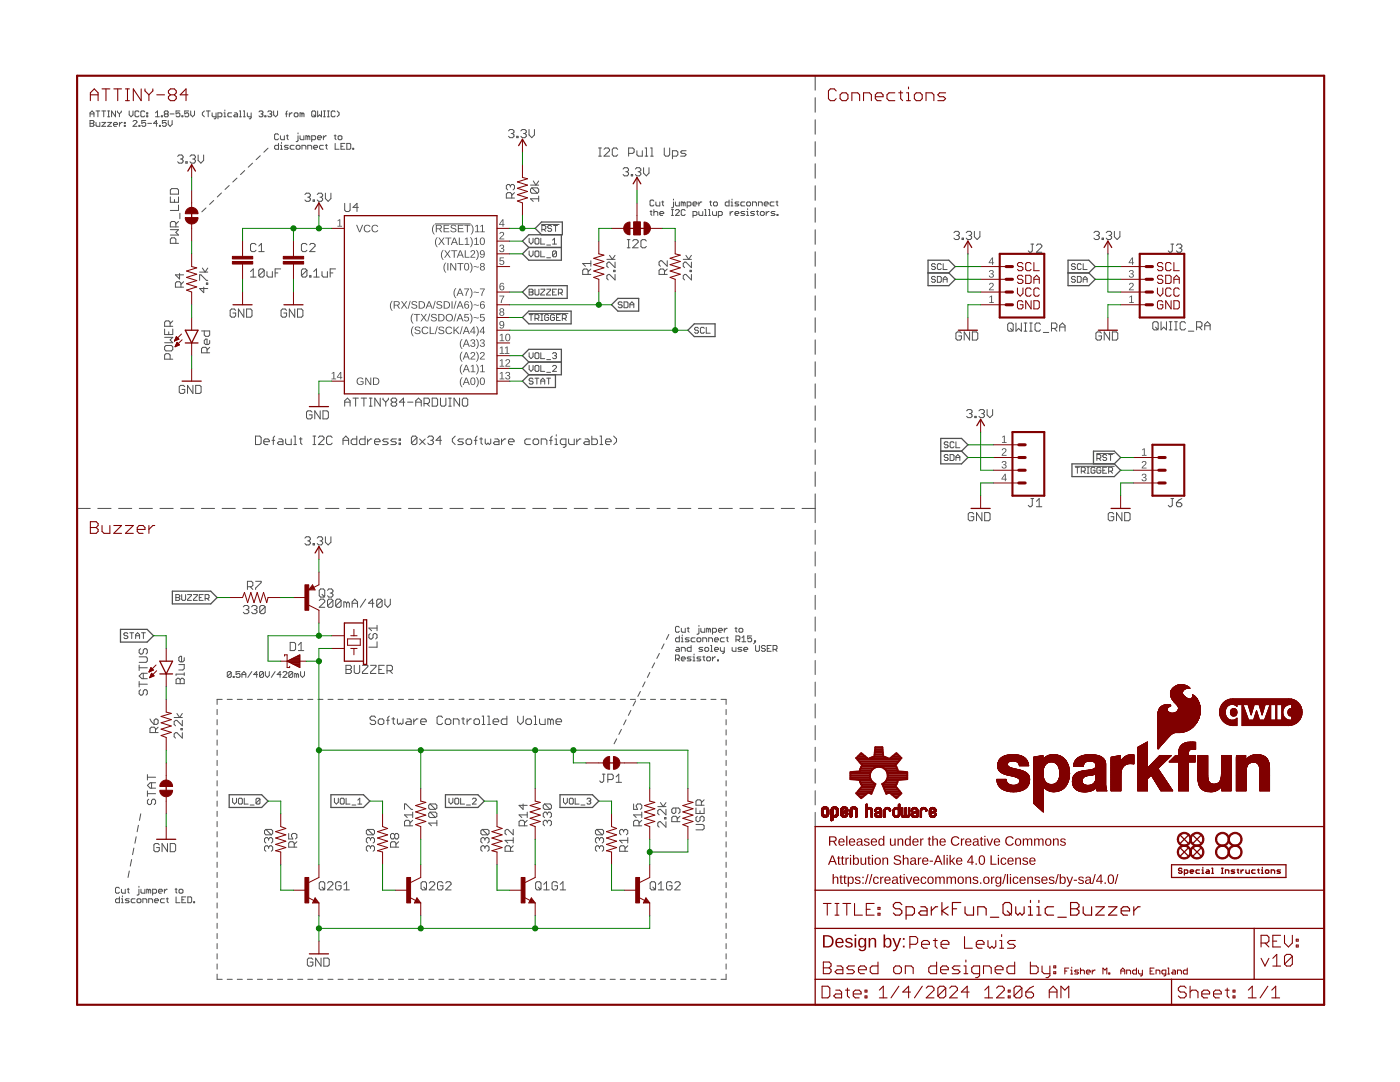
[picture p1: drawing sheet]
<svg xmlns="http://www.w3.org/2000/svg" width="279mm" height="216mm" viewBox="0 0 279 216" stroke-linecap="round" stroke-linejoin="round" font-family="sans-serif">
<g fill="none" stroke="#505050" stroke-width=".21">
<path d="M162.7 15.1v2.9M162.7 19.5v2.9M162.7 23.9v2.9M162.7 28.3v2.9M162.7 32.7v2.9M162.7 37.1v2.9M162.7 41.5v2.8M162.7 45.8v2.9M162.7 50.2v2.9M162.7 54.6v2.9M162.7 59v2.9M162.7 63.4v2.9"/>
<path d="M162.7 67.8v2.9M162.7 72.2v2.9M162.7 76.6v2.9M162.7 81v2.9M162.7 85.4v2.9M162.7 89.8v2.9M162.7 94.2v2.8M162.7 98.6v2.9"/>
</g>
<g fill="none" stroke="#505050" stroke-width=".2">
<path d="M18 23.3v-.8l.4-.4 .4 .4v.8M18 24h.6l.2 .2-.2 .4 .2 .4-.2 .2h-.6zM18 22.7h.8M18 24.6h.6M19.2 22.1h.7M19.2 24.4v.6l.1 .2h.6v-.8M19.5 22.1v1.2M20.3 22.1h.8M20.3 24.4h.8l-.8 .8h.8M20.7 22.1v1.2M21.5 22.1h.4M21.5 23.3h.4"/>
<path d="M21.5 24.4h.8l-.8 .8h.8M21.7 22.1v1.2M22.6 24.8h.8l-.2-.4h-.3l-.3 .2v.4l.3 .2h.3M23.1 22.1v1.2l-.8-1.2v1.2M23.4 22.1v.2l.4 .4M23.8 22.7v.6M23.8 24.4v.8M24.2 22.1v.2l-.4 .4M24.4 24.4h-.2l-.4 .4M24.8 25h.2v.2h-.2zM24.8 24.4h.2v.2h-.2zM25.8 22.1v.8l.4 .4 .3-.4v-.8"/>
<path d="M26.5 24.2l.3-.2h.3l.2 .2v.2l-.8 .8h.8M27.7 22.3l-.2-.2h-.4l-.2 .2v.8l.2 .2h.4l.2-.2M27.7 25h.2v.2h-.2zM28.9 22.3l-.2-.2h-.4l-.2 .2v.8l.2 .2h.4l.2-.2M29.1 24h-.8v.6l.6-.2 .2 .2v.4l-.2 .2h-.4l-.2-.2M29.3 22.5h.2v.2h-.2zM29.3 23.1h.2v.2h-.2zM29.5 24.6h.7M31 23.3h.8M31 22.5l.4-.4v1.2M31.4 24.6h-.8l.6-.6v1.2M31.8 25h.2v.2h-.2z"/>
<path d="M32.2 23.1h.2v.2h-.2zM33 22.7h.4M33 22.7l-.2-.2 .2-.4h.4l.2 .2-.2 .4M33 22.7l-.2 .2 .2 .4h.4l.2-.2-.2-.4M33.2 24h-.8v.6l.4-.2 .4 .2v.4l-.2 .2h-.4l-.2-.2M33.6 24v.8l.4 .4 .4-.4v-.8M34 22.7h.7M35.5 31.2l.2-.3h.6l.2 .3v.3l-.2 .2M35.9 22.1h-.8v.6l.6-.2 .2 .2v.4l-.2 .2h-.4l-.2-.2M36 31.7h.3M36.3 31.7l.2 .3v.3l-.2 .3h-.6l-.2-.3M36.3 23.1h.2v.2h-.2z"/>
<path d="M37.1 32.3h.3v.3h-.3zM37.7 22.1h-.8v.6l.4-.2 .4 .2v.4l-.2 .2h-.4l-.2-.2M37.9 31.2l.3-.3h.5l.3 .3v.3l-.3 .2M38.1 22.1v.8l.3 .4 .4-.4v-.8M38.5 31.7h.2M38.7 31.7l.3 .3v.3l-.3 .3h-.5l-.3-.3M39.5 30.9v1.1l.6 .6 .5-.6v-1.1M40.8 22.1l-.4 .4v.4l.4 .4M41.2 22.1h.8M41.6 22.1v1.2M42.3 22.5v.6l.2 .2h.6M43.1 22.5v1l-.4 .2"/>
<path d="M43.5 23.3h.6l.2-.2v-.4l-.2-.2h-.6v1.2M44.2 38.5l-.8 .8M44.7 23.3h.4M44.7 22.5h.2v.8M44.9 21.9v.2M45.7 37l-.8 .8M46.2 22.5h-.5l-.2 .2v.4l.2 .2h.5M46.8 22.5h.4l.2 .2v.6h-.6l-.2-.2 .2-.2h.6M47.3 35.5l-.8 .8M47.8 22.1h.2v1.2M47.8 23.3h.4M48.6 22.1h.2v1.2"/>
<path d="M48.6 23.3h.4M48.8 34l-.8 .8M49.4 22.5v.6l.2 .2h.5M50.1 22.5v1l-.4 .2M50.4 32.6l-.8 .8M51.7 22.3l.2-.2h.4l.2 .2-.2 .4M51.9 31.1l-.8 .8M52.1 22.7h.2M52.3 22.7l.2 .2-.2 .4h-.4l-.2-.2M52.9 23.1h.2v.2h-.2zM53.4 22.3l.2-.2h.4l.2 .2-.2 .4M53.5 29.6l-.8 .8"/>
<path d="M53.8 22.7h.2M54 22.7l.2 .2-.2 .4h-.4l-.2-.2M54.6 22.1v.8l.4 .4 .4-.4v-.8M55.6 26.9l-.2-.2h-.4l-.2 .2v.8l.2 .2h.4l.2-.2M55.6 28.6v1.2h-.6l-.2-.2v-.4l.2-.2h.6M56 27.1v.6l.2 .2h.5v-.8M56 29.8h.4M56 29h.2v.8M56.2 28.4v.2M57 22.7h.3M57.1 27.1h.4M57.3 22.1l-.2 .2v1"/>
<path d="M57.3 26.9v.8l.2 .2M57.5 29h-.6l-.2 .2 .2 .2h.4l.2 .2-.2 .2h-.6M57.7 22.5v.8M58.3 22.5h-.2l-.4 .4M58.7 29h-.6l-.2 .2v.4l.2 .2h.6M58.9 22.5h.4l.2 .2v.4l-.2 .2h-.4l-.2-.2v-.4zM59.1 29.2l.2-.2h.4l.2 .2v.4l-.2 .2h-.4l-.2-.2zM59.5 26.5v.2M59.5 27.1v1l-.4 .2M59.9 27.1v.6l.2 .2h.5v-.8M60.3 22.7l-.4-.2v.8M60.3 22.7v.6"/>
<path d="M60.3 29.8v-.8h.6l.1 .2v.6M60.3 22.7l.2-.2 .2 .2v.6M60.9 38.8l.2-.3h.6l.2 .3v.3l-.2 .2M61.4 39.3h.3M61.4 29.8v-.8h.6l.2 .2v.6M61.4 27.3l-.4-.2v.8M61.4 27.3v.6M61.4 27.3l.2-.2 .2 .2v.6M61.7 39.3l.2 .3v.3l-.2 .3h-.6l-.2-.3M62.2 27.9h.6l.2-.2v-.4l-.2-.2h-.6v1.2M62.4 22.1h.4l.2 .2v.8l-.2 .2h-.4l-.2-.2v-.8zM62.5 39.9h.3v.3h-.3z"/>
<path d="M62.6 29.4h.8l-.2-.4h-.4l-.2 .2v.4l.2 .2h.4M62.6 22.9l.4 .4M63.3 38.8l.3-.3h.5l.3 .3v.3l-.3 .2M63.4 27.5h.8l-.2-.4h-.4l-.2 .2v.4l.2 .2h.4M63.4 22.1v1.2l.4-.4 .4 .4v-1.2M63.9 39.3h.2M64.1 39.3l.3 .3v.3l-.3 .3h-.5l-.3-.3M64.5 27.1v.8M64.5 29h-.5l-.2 .2v.4l.2 .2h.5M64.6 22.1h.3M64.6 23.3h.3M64.7 22.1v1.2"/>
<path d="M64.9 29h.4M64.9 38.5v1.1l.6 .6 .5-.6v-1.1M65.1 27.1h-.2l-.4 .4M65.1 28.8v.8l.2 .2M65.3 22.1h.4M65.3 23.3h.4M65.5 22.1v1.2M66.7 27.1h.4M66.9 22.3l-.2-.2h-.4l-.2 .2v.8l.2 .2h.4l.2-.2M66.9 26.9v.8l.2 .2M66.9 28.6v1.2h.8M67.3 22.1l.4 .4v.4l-.4 .4"/>
<path d="M67.7 27.1h.4l.1 .2v.4l-.1 .2h-.4l-.2-.2v-.4zM68.1 29.2h.4M68.8 28.6h-.7v1.2h.7M69.2 28.6h.6l.2 .2v.8l-.2 .2h-.6zM70.4 29.6h.2v.2h-.2zM101.5 26.1l.3-.3h.5l.3 .3v.3l-.3 .2M102 26.6h.3M102.3 26.6l.3 .3v.3l-.3 .3h-.5l-.3-.3M103.1 27.2h.3v.3h-.3zM103.9 26.1l.3-.3h.6l.2 .3v.3l-.2 .2M104.5 26.6h.3M104.8 26.6l.2 .3v.3l-.2 .3h-.6l-.3-.3"/>
<path d="M105.6 25.8v1.1l.5 .6 .6-.6v-1.1M105.9 36.9h1.6M106.2 37.5h1l.3 .3v.5l-.3 .3M106.2 37.5l-.3 .3v.5l.3 .3h1M106.2 37.5l1 1.1M106.4 36.1l.6 .8 .5-.8M107.5 39.1v1.1M107.5 39.7h-1.6l.5 .5M119.5 31.2h.5M119.5 29.5h.5M119.7 29.5v1.7M120.5 29.8l.3-.3h.6l.2 .3v.3l-1.1 1.1h1.1"/>
<path d="M123.3 29.8l-.3-.3h-.5l-.3 .3v1.1l.3 .3h.5l.3-.3M124.4 33.7l.2-.2h.6l.2 .2v.3l-.2 .3M124.9 34.3h.3M125.2 34.3l.2 .2v.3l-.2 .3h-.6l-.2-.3M125.5 30.6h.8l.3-.3v-.5l-.3-.3h-.8v1.7M126 34.8h.3v.3h-.3zM126.8 33.7l.3-.2h.5l.3 .2v.3l-.3 .3M127.1 30.1v.8l.3 .3h.8v-1.1M127.3 34.3h.3M127.6 34.3l.3 .2v.3l-.3 .3h-.5l-.3-.3M128.4 33.5v1l.6 .6 .5-.6v-1M128.7 31.2h.6"/>
<path d="M128.7 29.5h.3v1.7M129.8 31.2h.6M129.8 29.5h.3v1.7M132.6 29.5v1.4l.2 .3h.6l.2-.3v-1.4M134.2 31.2h.8l.3-.3v-.6l-.3-.2h-.8v1.6M134.4 39.7v.2M136.9 30.1h-.8l-.3 .2 .3 .3h.6l.2 .3-.2 .3h-.9M145.5 39.9v1.2h-.6l-.2-.2v-.4l.2-.2h.6M146.1 39.7v.2M39.8 55.9v-1.1h.3l1.1 1.1h.3M39.8 54.3h1.7M40.4 53.5l.5 .8 .6-.8"/>
<path d="M40.7 57.3v1.1l-.9-.8h1.7M41.1 41.5l-.8 .8M41.2 56.5h.3v.2h-.3zM42.7 40l-.9 .8M50 55.3h1.1M50 54.2l.5-.5v1.6M52.7 53.9l-.2-.2h-.6l-.3 .2v1.1M52.7 53.9v1.1l-.2 .3h-.6l-.3-.3M52.7 53.9l-1.1 1.1M53.3 54.2v.8l.3 .3h.8v-1.1M54.9 54.5h.6M56 53.7h-1.1v1.6"/>
<path d="M61.3 53.9l-.3-.2h-.6l-.2 .2v1.1M61.3 53.9v1.1l-.3 .3h-.6l-.2-.3M61.3 53.9l-1.1 1.1M61.8 55h.3v.3h-.3zM62.6 55.3h1.1M62.6 54.2l.6-.5v1.6M64.3 54.2v.8l.2 .3h.8v-1.1M65.9 54.5h.5M67 53.7h-1.1v1.6M121.1 51.8h1.6M121.6 50.9l.6 .9 .5-.9M122.5 53.9h.2v.3h-.2z"/>
<path d="M122.7 54.8v1.1l-1.1-1.1h-.2l-.3 .2v.6l.3 .3M122.7 52.3v1.1l-1.1-1.1h-.2l-.3 .3v.5l.3 .3M129.7 42.2h.4M129.9 42v.8l.2 .2M130.5 40.1l-.2-.2h-.4l-.2 .2v.8l.2 .2h.4l.2-.2M130.5 42.4l.2-.2h.4l.2 .2v.6M130.5 41.8v1.2M130.9 40.3v.6l.2 .2h.6v-.8M131.7 42.6h.8l-.3-.4h-.3l-.2 .2v.4l.2 .2h.3M132.1 40.3h.4M132.2 40.1v.8l.3 .2M134 43h.4"/>
<path d="M134 41.8h.4M134.2 41.8v1.2M134.4 40.3v1l-.4 .2M134.8 40.3v.6l.2 .2h.6v-.8M134.8 42l.2-.2h.4l.2 .2v.2l-.8 .8h.8M136.4 40.5l-.4-.2v.8M136.4 40.5v.6M136.4 40.5l.1-.2 .2 .2v.6M136.4 51.8h1.6M136.7 42l-.2-.2h-.4l-.1 .2v.8l.1 .2h.4l.2-.2M136.9 50.9l.5 .9 .6-.9M137.1 41.1h.6l.2-.2v-.4l-.2-.2h-.6v1.2"/>
<path d="M137.7 53.9h.3v.3h-.3zM138 52.3v1.1l-1.1-1.1h-.3l-.2 .3v.5l.2 .3M138 54.8v1.1l-1.1-1.1h-.3l-.2 .2v.6l.2 .3M138.3 40.7h.8l-.2-.4h-.4l-.2 .2v.4l.2 .2h.4M138.3 43h.6l.2-.2v-.4l-.2-.2h-.6v1.2M139.5 40.3v.8M139.5 42.2v.6l.2 .2h.6v-.8M140.1 40.3h-.3l-.3 .4M140.6 43h.4M140.6 41.8h.2v1.2M141.4 43h.4M141.4 41.8h.2v1.2"/>
<path d="M141.6 40.3h.4M141.8 40.1v.8l.2 .2M142.2 42.2v.6l.2 .2h.6v-.8M142.4 40.5l.2-.2h.4l.2 .2v.4l-.2 .2h-.4l-.2-.2zM143.4 43h.6l.1-.2v-.4l-.1-.2h-.6v1.2M145.7 42.2v.8M145.9 41.1h.4M145.9 40.3h.2v.8M146.3 42.2h-.2l-.4 .4M146.7 42.6h.7l-.1-.4h-.4l-.2 .2v.4l.2 .2h.4M147.4 40.3h-.5l-.2 .2 .7 .4-.1 .2h-.6M148.6 40.3h-.6l-.2 .2v.4l.2 .2h.6"/>
<path d="M148.6 42.2h-.6l-.2 .2 .2 .2h.4l.2 .2-.2 .2h-.6M149 40.5l.2-.2h.4l.2 .2v.4l-.2 .2h-.4l-.2-.2zM149 42.2h.2v.8M149 43h.4M149.2 41.6v.2M150.2 41.1v-.8h.6l.2 .2v.6M150.6 42.2h-.6l-.2 .2 .2 .2h.4l.2 .2-.2 .2h-.6M151 42.2h.4M151.2 42v.8l.2 .2M151.4 41.1v-.8h.5l.2 .2v.6M151.7 42.4l.2-.2h.4l.2 .2v.4l-.2 .2h-.4l-.2-.2zM152.5 40.7h.8l-.2-.4h-.4l-.2 .2v.4l.2 .2h.4"/>
<path d="M152.9 42.2v.8M153.5 42.2h-.2l-.4 .4M154.5 40.3h-.6l-.2 .2v.4l.2 .2h.6M154.7 42.2h-.6l-.2 .2 .2 .2h.4l.2 .2-.2 .2h-.6M154.9 40.3h.4M155.1 40.1v.8l.2 .2M155.1 42.8h.2v.2h-.2zM190.4 46.4l.2-.2h.6l.3 .2v.3l-.3 .3M190.9 47h.3M191.2 47l.3 .2v.3l-.3 .3h-.6l-.2-.3M192 47.5h.3v.3h-.3zM192.8 46.4l.3-.2h.6l.2 .2v.3l-.2 .3"/>
<path d="M193.4 47h.3M193.7 47l.2 .2v.3l-.2 .3h-.6l-.3-.3M194.5 46.2v1l.5 .6 .6-.6v-1M218.3 46.4l.3-.2h.5l.3 .2v.3l-.3 .3M218.9 47h.2M219.1 47l.3 .2v.3l-.3 .3h-.5l-.3-.3M219.9 47.5h.3v.3h-.3zM220.8 46.4l.2-.2h.6l.2 .2v.3l-.2 .3M221.3 47h.3M221.6 47l.2 .2v.3l-.2 .3h-.6l-.2-.3M222.4 46.2v1l.5 .6 .6-.6v-1M36.9 77.2l-.3-.3h-.6l-.2 .3v1.1l.2 .2h.6l.3-.2v-.6h-.6"/>
<path d="M38.5 76.9v1.6l-1.1-1.6v1.6M39.1 76.9h.8l.2 .3v1.1l-.2 .2h-.8zM40.2 66h1.6v.8l-.2 .3h-.6l-.2-.3v-.8M41.3 70.4v-.8l-.3-.3h-.5l-.3 .3v.8h1.6M41.8 67.9v.6l-.2 .2h-.6l-.2-.2v-.6l.2-.2h.3v1M41.8 69.3l-.5 .5M47 61.9l-.2-.2h-.6l-.3 .2v1.1l.3 .3h.6l.2-.3v-.5h-.5M48.7 61.7v1.6l-1.1-1.6v1.6M49.2 61.7h.8l.3 .2v1.1l-.3 .3h-.8zM57.2 61.9l-.3-.2h-.5l-.3 .2v1.1l.3 .3h.5l.3-.3v-.5h-.6M58.8 61.7v1.6l-1.1-1.6v1.6M59.4 61.7h.8l.3 .2v1.1l-.3 .3h-.8z"/>
<path d="M70.4 79.4h1.1M71 79.4v1.6M72.1 79.4h1.1M72.6 79.4v1.6M73.7 79.4h.6M74 79.4v1.6M75.9 79.4v1.6l-1.1-1.6v1.6M76.4 79.4v.3l.6 .5M77.5 79.4v.3l-.5 .5M86.3 79.4h.8l.2 .3v1.1l-.2 .2h-.8zM87.9 79.4v1.4l.3 .2h.5l.3-.2v-1.4M89.5 79.4h.6"/>
<path d="M89.8 79.4v1.6M91.7 79.4v1.6l-1.1-1.6v1.6M92.3 79.7l.2-.3h.6l.2 .3v1.1l-.2 .2h-.6l-.2-.2zM191.9 66.5l-.3-.3h-.5l-.3 .3v1.1l.3 .3h.5l.3-.3v-.6h-.6M193.5 66.2v1.7l-1.1-1.7v1.7M194.1 66.2h.8l.2 .3v1.1l-.2 .3h-.8zM201.1 64.7l.3-.2h.5l.3 .2v1.1l-.3 .3h-.5l-.3-.3zM201.7 65.5l.5 .6M202.8 64.5v1.6l.5-.6 .5 .6v-1.6M204.4 64.5h.5M204.4 66.1h.5M204.7 64.5v1.6"/>
<path d="M205.5 64.5h.5M205.5 66.1h.5M205.7 64.5v1.6M207.6 64.7l-.2-.2h-.6l-.2 .2v1.1l.2 .3h.6l.2-.3M208.2 66.3h1.1M209.8 65.5h.9l.2-.2v-.6l-.2-.2h-.9v1.6M210.4 65.5l.5 .6M211.5 66.1v-1.1l.5-.5 .6 .5v1.1M211.5 65.3h1.1M219.8 66.5l-.3-.3h-.5l-.3 .3v1.1l.3 .3h.5l.3-.3v-.6h-.5M221.4 66.2v1.7l-1-1.7v1.7M222 66.2h.8l.3 .3v1.1l-.3 .3h-.8z"/>
<path d="M230.1 64.5l.2-.3h.6l.2 .3v1.1l-.2 .2h-.6l-.2-.2zM230.6 65.3l.5 .5M231.7 64.2v1.6l.5-.5 .6 .5v-1.6M233.3 64.2h.6M233.3 65.8h.6M233.6 64.2v1.6M234.4 64.2h.6M234.4 65.8h.6M234.7 64.2v1.6M236.6 64.5l-.3-.3h-.5l-.3 .3v1.1l.3 .2h.5l.3-.2M237.2 66.1h1.1M238.8 65.3h.8l.3-.3v-.5l-.3-.3h-.8v1.6"/>
<path d="M239.3 65.3l.6 .5M240.4 65.8v-1.1l.6-.5 .5 .5v1.1M240.4 65h1.1M51 87h.8l.3 .3v1.1l-.3 .3h-.8zM52.6 88.1h1.1v-.2l-.2-.3h-.6l-.3 .3v.5l.3 .3h.6M54.3 87.9h.5M54.8 87l-.3 .3v1.4M55.6 87.6h.6l.3 .3v.8h-.9l-.2-.3 .2-.3h.9M57 87.6v.8l.3 .3h.8v-1.1M58.6 88.7h.6M58.6 87h.3v1.7M59.7 87.6h.6"/>
<path d="M60 87.3v1.1l.3 .3M62.3 82.2l-.3-.2h-.6l-.2 .2v1.1l.2 .3h.6l.3-.3v-.5h-.6M62.5 88.7h.5M62.5 87h.5M62.7 87v1.7M63.5 87.3l.3-.3h.6l.3 .3v.3l-1.2 1.1h1.2M63.9 82v1.6l-1.1-1.6v1.6M64.5 82h.8l.2 .2v1.1l-.2 .3h-.8zM66.3 87.3l-.3-.3h-.5l-.3 .3v1.1l.3 .3h.5l.3-.3M68.5 87.9h1.1M68.5 88.7v-1.1l.5-.6 .6 .6v1.1M68.8 81v-1l.5-.6 .6 .6v1"/>
<path d="M68.8 80.2h1.1M71.2 87v1.7h-.8l-.3-.3v-.5l.3-.3h.8M72.9 87v1.7h-.9l-.3-.3v-.5l.3-.3h.9M73.4 87.6v1.1M73.7 81h.6M74.2 87.6h-.3l-.5 .5M74.7 88.1h1.1v-.2l-.2-.3h-.6l-.3 .3v.5l.3 .3h.6M77 80.2v.8M77.5 87.6h-.9l-.2 .3 .2 .2h.6l.3 .3-.3 .3h-.8M78.3 80.2h.6M78.3 80.2l-.2-.2v-.3l.2-.3h.6l.3 .3v.3l-.3 .2M78.3 80.2l-.2 .3v.3l.2 .2h.6l.3-.2v-.3l-.3-.3"/>
<path d="M79.1 87.6h-.8l-.3 .3 .3 .2h.5l.3 .3-.3 .3h-.8M79.7 88.4h.2v.3h-.2zM79.7 87.6h.2v.3h-.2zM80.8 80.2h-1.1l.8-.8v1.6M81.3 80.2h1.1M83 80.2h1.1M83 81v-1l.5-.6 .6 .6v1M83.2 87.3v1.1l-.3 .3h-.5l-.3-.3M83.2 87.3l-.3-.3h-.5l-.3 .3v1.1M83.2 87.3l-1.1 1.1M83.7 87.6l1.2 1.1M84.6 80.5h.8l.3-.3v-.5l-.3-.3h-.8v1.6"/>
<path d="M84.9 87.6l-1.2 1.1M85.2 80.5l.5 .5M85.4 87.3l.2-.3h.6l.3 .3v.3l-.3 .3M85.9 87.9h.3M86.2 87.9l.3 .2v.3l-.3 .3h-.6l-.2-.3M88.1 87.9h-1.1l.8-.9v1.7M89.5 81h.6M90.8 87l-.5 .6v.5l.5 .6M92.5 87.6h-.8l-.3 .3 .3 .2h.5l.3 .3-.3 .3h-.8M93 87.9l.3-.3h.6l.2 .3v.5l-.2 .3h-.6l-.3-.3zM94.6 87.9h.6M95.2 87l-.3 .3v1.4"/>
<path d="M95.7 87.6h.6M96 87.3v1.1l.3 .3M96.8 87.6v.8l.3 .3 .3-.3 .3 .3 .2-.3v-.8M98.7 87.6h.6l.3 .3v.8h-.9l-.2-.3 .2-.3h.9M100.1 87.6v1.1M100.9 87.6h-.2l-.6 .5M101.5 88.1h1.1v-.2l-.3-.3h-.6l-.2 .3v.5l.2 .3h.6M105.9 87.6h-.9l-.3 .3v.5l.3 .3h.9M106.7 87.6h.5l.3 .3v.5l-.3 .3h-.5l-.3-.3v-.5zM108 88.7v-1.1h.9l.2 .3v.8M109.6 87.9h.6M110.2 87l-.3 .3v1.4"/>
<path d="M110.7 88.7h.6M110.7 87.6h.3v1.1M111 86.7v.3M112.9 88.7h-.8l-.3-.3v-.5l.3-.3h.8v1.4l-.2 .3h-.3M113.5 87.6v.8l.2 .3h.9v-1.1M115.1 87.6v1.1M116 87.6h-.3l-.6 .5M116.8 87.6h.5l.3 .3v.8h-.8l-.3-.3 .3-.3h.8M118.1 87v1.7h.9l.2-.3v-.5l-.2-.3h-.9M119.7 88.7h.6M119.7 87h.3v1.7M120.8 88.1h1.2v-.2l-.3-.3h-.6l-.3 .3v.5l.3 .3h.6"/>
<path d="M122.5 87l.5 .6v.5l-.5 .6M192.9 82l.3-.3h.5l.3 .3v.3l-.3 .2M193.5 82.5h.2M193.7 82.5l.3 .3v.3l-.3 .2h-.5l-.3-.2M194.5 83.1h.3v.2h-.3zM195.4 82l.2-.3h.6l.2 .3v.3l-.2 .2M195.9 82.5h.3M196.2 82.5l.2 .3v.3l-.2 .2h-.6l-.2-.2M197 81.7v1.1l.5 .5 .6-.5v-1.1M15.4 101.5h2.6M19.5 101.5h2.7M23.7 101.5h2.6"/>
<path d="M27.8 101.5h2.6M31.9 101.5h2.7M36 101.5h2.7M40.2 101.5h2.6M44.3 101.5h2.6M48.5 101.5h2.6M52.6 101.5h2.6M56.7 101.5h2.7M60.9 101.5h2.6M60.9 107.4l.2-.3h.6l.2 .3v.3l-.2 .2M61.4 107.9h.3M61.7 107.9l.2 .3v.3l-.2 .2h-.6l-.2-.2"/>
<path d="M62.5 108.5h.3v.2h-.3zM63.3 107.4l.3-.3h.5l.3 .3v.3l-.3 .2M63.7 119.8l.3-.3h.5l.3 .3v.3l-1.1 1.1h1.1M63.9 107.9h.2M64.1 107.9l.3 .3v.3l-.3 .2h-.5l-.3-.2M64.9 107.1v1.1l.6 .5 .5-.5v-1.1M65 101.5h2.6M66.4 119.8l-.2-.3h-.6l-.2 .3v1.1M66.4 119.8v1.1l-.2 .3h-.6l-.2-.3M66.4 119.8l-1 1.1M68.1 119.8v1.1l-.3 .3h-.5l-.3-.3M68.1 119.8l-.3-.3h-.5l-.3 .3v1.1"/>
<path d="M68.1 119.8l-1.1 1.1M69.1 101.5h2.7M73 119.5l-1.1 1.7M73.3 101.5h2.6M76.3 119.8v1.1l-.3 .3h-.6l-.2-.3M76.3 119.8l-.3-.3h-.6l-.2 .3v1.1M76.3 119.8l-1.1 1.1M76.8 119.5v1.1l.6 .6 .5-.6v-1.1M77.4 101.5h2.6M81.5 101.5h2.7M85.7 101.5h2.6M89.8 101.5h2.6"/>
<path d="M93.9 101.5h2.7M98.1 101.5h2.6M102.2 101.5h2.6M106.3 101.5h2.6M110.4 101.5h2.7M114.6 101.5h2.6M118.7 101.5h2.6M122.9 101.5h2.6M127 101.5h2.6M131.1 101.5h2.7M135.3 101.5h2.6M139.4 101.5h2.6"/>
<path d="M143.5 101.5h2.7M147.7 101.5h2.6M151.8 101.5h2.6M155.9 101.5h2.7M160.1 101.5h2.6v2.8M162.7 105.8v2.8M162.7 110.1v2.8M162.7 114.4v2.9M162.7 118.8v2.8M194.3 102.6l-.2-.3h-.6l-.3 .3v1l.3 .3h.6l.2-.3v-.5h-.5M196 102.3v1.6l-1.1-1.6v1.6M196.5 102.3h.8l.3 .3v1l-.3 .3h-.8z"/>
<path d="M222.3 102.6l-.3-.3h-.6l-.2 .3v1l.2 .3h.6l.3-.3v-.5h-.6M223.9 102.3v1.6l-1.1-1.6v1.6M224.5 102.3h.8l.2 .3v1l-.2 .3h-.8zM35.1 135.6l.3-.3h.3l.3 .3 .2-.3h.3l.3 .3v.8h-1.7zM35.7 132.6h1.1v.8l-.3 .3h-.8M36 135.6v.8M36.8 134.5h-1.7v.3M36.8 131.2v.6l-.3 .3h-.5l-.3-.3v-.6l.3-.2h.2v1.1M36.8 134.2v.6M44.3 139.6h-1v1M45.3 139.6h1.1M46.1 134.2l-.1-.2h-.4l-.2 .2v.8"/>
<path d="M46.1 134.2v.8l-.1 .2h-.4l-.2-.2M46.1 134.2l-.7 .8M46.5 135h.2v.2h-.2zM47.3 139.6h1.1M47.9 134h-.8v.6l.4-.2 .4 .2v.4l-.2 .2h-.4l-.2-.2M48.3 135.2v-.8l.4-.4 .4 .4v.8M48.3 134.6h.8M48.6 121.1l.2-.3h.6l.3 .3v.3l-.3 .2M49.1 121.6h.3M49.4 139.6h1M49.4 121.6l.3 .3v.3l-.3 .2h-.6l-.2-.2M50.2 121.1l.3-.3h.5l.3 .3v.3l-.3 .2"/>
<path d="M50.2 134l-.7 1.2M50.7 121.6h.3M51 121.6l.3 .3v.3l-.3 .2h-.5l-.3-.2M51.4 139.6h1M51.4 134.6h-.8l.6-.6v1.2M52.6 134.2l-.2-.2h-.4l-.2 .2v.8M52.6 134.2v.8l-.2 .2h-.4l-.2-.2M52.6 134.2l-.8 .8M52.9 121.1l-.3-.3h-.5l-.3 .3v1.1M52.9 121.1v1.1l-.3 .2h-.5l-.3-.2M52.9 121.1l-1.1 1.1M53 134v.8l.4 .4 .3-.4v-.8"/>
<path d="M53.4 139.6h1M54.9 134l-.8 1.2M55.4 139.6h1M56.1 134.6h-.8l.6-.6v1.2M56.5 134.2l.2-.2h.4l.2 .2v.2l-.8 .8h.8M57.4 139.6h1M58.4 134.2v.8l-.2 .2h-.4l-.2-.2M58.4 134.2l-.2-.2h-.4l-.2 .2v.8M58.4 134.2l-.8 .8M59.2 134.6l-.4-.2v.8M59.2 134.6v.6M59.2 134.6l.2-.2 .2 .2v.6"/>
<path d="M59.4 139.6h1M60 134v.8l.4 .4 .4-.4v-.8M61.4 139.6h1M63.4 139.6h1.1M65.4 139.6h1.1M67.5 139.6h1M69 132.8h.9l.2 .2v.3l-.2 .3 .2 .2v.3l-.2 .3h-.9zM69 133.6h.9M69.2 120.4l.2-.3 .3 .3v.8M69.2 120.4l-.3-.3h-.3v1.1M69.2 120.4v.8M69.5 139.6h1"/>
<path d="M70.3 121.2v-1.1l.5-.6 .6 .6v1.1M70.3 120.4h1.1M70.7 132.8v1.3l.3 .3h.5l.3-.3v-1.3M71.5 139.6h1M72.3 132.8h1.1v.2l-1.1 1.1v.3h1.1M73.5 139.6h1M74 132.8h1v.2l-1 1.1v.3h1M74.6 120.4h-1.1l.9-.9v1.7M75.5 139.6h1M75.6 133.6h.5M76.7 132.8h-1.1v1.6h1.1M77.2 133.8h.8l.3-.2v-.6l-.3-.2h-.8v1.6"/>
<path d="M77.5 139.6h1M77.8 133.8l.5 .6M79.5 139.6h1M81.5 139.6h1M83.5 139.6h1.1M85.6 139.6h1M87.6 139.6h1M89.6 139.6h1M91.6 139.6h1M93.6 139.6h1M95.6 139.6h1M97.6 139.6h1"/>
<path d="M99.7 139.6h.9M101.7 139.6h1M103.7 139.6h1M105.7 139.6h1M107.7 139.6h1M109.7 139.6h1M111.7 139.6h1M113.7 139.6h1M115.7 139.6h1.1M117.8 139.6h1M119.8 139.6h1M121.8 139.6h1"/>
<path d="M123.8 139.6h1M125.8 139.6h1M126.9 139.8l-.6 1M127.8 139.6h1M127.8 138l-.5 1M128.7 136.1l-.5 1M129.7 134.2l-.5 1M129.8 139.6h1M130.6 132.3l-.5 1M131.6 130.4l-.5 1M131.8 139.6h1M132.5 128.5l-.5 1"/>
<path d="M133.5 126.6l-.5 1M133.8 139.6h1.1M134.8 131.5h.6l.2-.2v-.4l-.2-.2h-.6v1.2M135 129.2h.4l.2 .2v.6h-.6l-.2-.2 .2-.2h.6M135.2 131.5l.4 .4M135.6 125.2l-.2-.2h-.4l-.2 .2v.8l.2 .2h.4l.2-.2M135.6 126.9v1.2h-.6l-.2-.2v-.4l.2-.2h.6M135.8 139.6h1.1M136 125.4v.6l.2 .2h.6v-.8M136 130v-.8h.5l.3 .2v.6M136 131.5h.8l-.3-.4h-.3l-.2 .2v.4l.2 .2h.3M136 128.1h.4"/>
<path d="M136 127.3h.2v.8M136.2 126.7v.2M137.1 125.4h.4M137.3 125.2v.8l.2 .2M137.5 127.3h-.6l-.1 .2 .7 .4-.2 .2h-.5M137.9 139.6h1M137.9 128.8v1.2h-.6l-.2-.2v-.4l.2-.2h.6M137.9 131.1h-.6l-.2 .2 .2 .2h.4l.2 .2-.2 .2h-.6M138.3 131.9h.4M138.3 131.1h.2v.8M138.5 130.5v.2M138.7 127.3h-.6l-.2 .2v.4l.2 .2h.6"/>
<path d="M139.3 127.3h.4l.2 .2v.4l-.2 .2h-.4l-.2-.2v-.4zM139.5 125.4v.9l-.4 .3M139.5 124.8v.2M139.9 139.6h1M139.9 125.4v.6l.2 .2h.6v-.8M139.9 131.1h-.6l-.2 .2 .2 .2h.4l.2 .2-.2 .2h-.6M140.3 128.1v-.8h.5l.2 .2v.6M140.3 129.2h-.6l-.2 .2 .8 .4-.2 .2h-.6M140.3 131.1h.4M140.5 130.9v.8l.2 .2M140.8 129.2h.4l.2 .2v.4l-.2 .2h-.4l-.1-.2v-.4zM141.2 131.1h.4l.2 .2v.4l-.2 .2h-.4l-.2-.2v-.4z"/>
<path d="M141.4 125.6l.2-.2 .2 .2v.6M141.4 128.1v-.8h.6l.2 .2v.6M141.4 125.6l-.4-.2v.8M141.4 125.6v.6M141.8 130h.4M141.8 128.8h.2v1.2M141.9 139.6h1M142.2 126.2h.6l.2-.2v-.4l-.2-.2h-.6v1.2M142.2 131.1v.8M142.6 127.7h.8l-.2-.4h-.4l-.2 .2v.4l.2 .2h.4M142.6 129.6h.8l-.2-.4h-.4l-.2 .2v.4l.2 .2h.4M142.8 131.1h-.2l-.4 .4"/>
<path d="M143.2 131.7h.2v.2h-.2zM143.4 125.8h.8l-.2-.4h-.4l-.2 .2v.4l.2 .2h.4M143.8 129.2v.6l.2 .2h.5M143.9 139.6h1v1M144.5 125.4v.8M144.5 129.2v1l-.3 .2M144.5 127.3h-.5l-.2 .2v.4l.2 .2h.5M144.9 127.3h.4M145.1 125.4h-.2l-.4 .4M145.1 127.1v.8l.2 .2M146.1 129.2v.6l.2 .2h.6v-.8M146.7 125.4h.4"/>
<path d="M146.9 125.2v.8l.2 .2M146.9 127.7h.6l.2-.2v-.4l-.2-.2h-.6v1.2M147.3 127.7l.4 .4M147.7 125.4h.4l.2 .2v.4l-.2 .2h-.4l-.2-.2v-.4zM148.1 128.1h.7M148.1 127.3l.3-.4v1.2M148.1 129.2h-.6l-.2 .2 .8 .4-.3 .2h-.5M148.4 129.6h.8l-.2-.4h-.4l-.2 .2v.4l.2 .2h.4M150 126.9h-.8v.6l.4-.2 .4 .2v.4l-.2 .2h-.4l-.2-.2M150.6 127.9h.2v.2h-.2zM150.8 128.1l-.4 .4M150.8 128.8v1l.2 .2h.4l.2-.2v-1"/>
<path d="M152.7 129l-.2-.2h-.4l-.1 .4 .1 .2h.4l.2 .4-.2 .2h-.4l-.1-.2M153.1 129.4h.4M153.9 128.8h-.8v1.2h.8M154.3 129.6h.6l.2-.2v-.4l-.2-.2h-.6v1.2M154.7 129.6l.4 .4M162.7 123.1v2.8M162.7 127.4v2.9M162.7 131.8v2.8M162.7 136.1v2.8M34.8 143.2h1.6M35.3 142.4l.6 .8 .5-.8M36.1 145.4h.3v.2h-.3z"/>
<path d="M36.4 143.7v1.1l-1.1-1.1h-.3l-.2 .3v.5l.2 .3M36.4 146.2v1.1l-1.1-1.1h-.3l-.2 .3v.5l.2 .3M43.3 141.6v1M43.3 143.6v1M43.3 145.6v1.1M43.3 147.7v1M43.3 149.7v1M43.3 151.7v1.1M43.3 153.8v1M43.3 155.8v1M43.3 157.8v1.1M43.3 159.9v1"/>
<path d="M75 143.2l-.3-.3h-.6l-.2 .3v.2l.2 .3h.6l.3 .3v.3l-.3 .3h-.6l-.2-.3M75.5 143.7l.3-.3h.5l.3 .3v.6l-.3 .3h-.5l-.3-.3zM77.1 143.7h.6M77.7 142.9l-.3 .3v1.4M78.2 143.4h.6M78.5 143.2v1.1l.3 .3M79.3 143.4v.9l.3 .3 .3-.3 .2 .3 .3-.3v-.9M81.2 143.4h.6l.3 .3v.9h-.9l-.3-.3 .3-.3h.9M82.6 143.4v1.2M83.4 143.4h-.3l-.5 .6M83.9 144h1.2v-.3l-.3-.3h-.6l-.3 .3v.6l.3 .3h.6M88.3 143.2l-.2-.3h-.6l-.3 .3v1.1l.3 .3h.6l.2-.3"/>
<path d="M88.9 143.7l.2-.3h.6l.3 .3v.6l-.3 .3h-.6l-.2-.3zM90.5 144.6v-1.2h.8l.3 .3v.9M92.1 143.4h.6M92.4 143.2v1.1l.3 .3M93.2 143.4v1.2M94.1 143.4h-.3l-.6 .6M94.6 143.7l.3-.3h.5l.3 .3v.6l-.3 .3h-.5l-.3-.3zM96.2 142.9h.3v1.7M96.2 144.6h.6M97.3 142.9h.3v1.7M97.3 144.6h.6M98.4 144h1.1v-.3l-.2-.3h-.6l-.3 .3v.6l.3 .3h.6"/>
<path d="M101.2 142.9v1.7h-.9l-.3-.3v-.6l.3-.3h.9M103.3 142.9v1.1l.6 .6 .5-.6v-1.1M104.9 143.7l.3-.3h.6l.3 .3v.6l-.3 .3h-.6l-.3-.3zM106.6 142.9h.3v1.7M106.6 144.6h.5M107.7 143.4v.9l.3 .3h.8v-1.2M109.9 143.7l-.3-.3h-.3v1.2M109.9 143.7v.9M109.9 143.7l.3-.3 .2 .3v.9M111 144h1.1v-.3l-.3-.3h-.6l-.2 .3v.6l.2 .3h.6M123.1 147.4l-.5 1M124 145.5l-.5 1"/>
<path d="M124.9 143.6l-.4 1M125.9 141.8l-.5 .9M140.5 159.6l-.5 .5M144.9 141.6v1M144.9 143.6v1M144.9 145.6v1.1M144.9 147.7v1M144.9 149.7v1M144.9 151.7v1.1M144.9 153.8v1M144.9 155.8v1M144.9 157.8v1.1"/>
<path d="M144.9 159.9v1M162.7 140.4v2.9M162.7 144.8v2.8M162.7 149.1v2.8M162.7 153.4v2.9M162.7 157.8v2.8M23.8 177.2l-.2-.1h-.3l-.2 .1v.8l.2 .2h.3l.2-.2M23.8 179v1.1h-.5l-.2-.2v-.4l.2-.2h.5M24.2 177.4v.6l.2 .2h.6v-.8M24.2 179.3h.2v.8M24.4 178.8v.2M25.4 177.4h.4"/>
<path d="M25.6 177.2v.8l.2 .2M25.8 179.3h-.6l-.2 .2 .2 .2h.4l.2 .2-.2 .2h-.6M25.8 173.8l-.3 1.3M26.3 171.5l-.3 1.3M26.7 169.2l-.2 1.3M26.9 179.3h-.5l-.2 .2v.4l.2 .2h.5M27.2 167l-.3 1.3M27.5 179.3h.4l.2 .2v.4l-.2 .2h-.4l-.2-.2v-.4zM27.6 164.7l-.2 1.3M27.7 176.8v.3M27.7 177.4v1l-.4 .2M28.1 162.4l-.3 1.3"/>
<path d="M28.1 177.4v.6l.2 .2h.6v-.8M29.7 177.6l-.4-.2v.8M29.7 177.6v.6M29.7 177.6l.2-.2 .2 .2v.6M30.5 178.2h.6l.1-.2v-.4l-.1-.2h-.6v1.2M30.9 179.7h.7l-.2-.4h-.3l-.2 .2v.4l.2 .2h.3M31.6 177.8h.8l-.2-.4h-.4l-.2 .2v.4l.2 .2h.4M31.8 168.6l-.3-.3h-.5l-.3 .3v1.1l.3 .2h.5l.3-.2v-.6h-.6M32.8 177.4v.8M32.8 179.3h-.6l-.2 .2v.4l.2 .2h.6M33.2 179.3h.4M33.4 177.4h-.2l-.4 .4"/>
<path d="M33.4 179.2v.7l.2 .2M33.4 168.3v1.6l-1.1-1.6v1.6M34 168.3h.8l.3 .3v1.1l-.3 .2h-.8zM34.9 177.4h.4M35.1 177.2v.8l.2 .2M35.1 179v1.1h.8M35.9 177.4h.4l.2 .2v.4l-.2 .2h-.4l-.2-.2v-.4zM36.3 179.5h.4M37.1 179h-.8v1.1h.8M37.5 179h.6l.1 .2v.7l-.1 .2h-.6zM38.7 179.9h.1v.2h-.1zM43.3 161.9v1"/>
<path d="M43.3 163.9v1.1M43.3 165.9v1.1M43.3 168v1M43.3 170v1M43.3 172v1.1M43.3 174.1v1M43.3 176.1v1M43.3 178.1v1.1M53.1 165.5l-.3 .3v.5l.3 .3h1M53.1 165.5h1l.3 .3v.5l-.3 .3M53.1 165.5l1 1.1M53.6 169l-.3-.2h-.2l-.3 .2v.6l.3 .3"/>
<path d="M53.6 167.4l-.3-.3h-.2l-.3 .3v.6l.3 .2M53.6 169l.3-.2h.2l.3 .2v.6l-.3 .3M53.6 167.4v.3M53.6 169v.3M53.6 167.4l.3-.3h.2l.3 .3v.6l-.3 .2M73.4 165.5h1.1l.2 .3v.5l-.2 .3M73.4 165.5l-.3 .3v.5l.3 .3h1.1M73.4 165.5l1.1 1.1M73.9 167.4l.3-.3h.3l.2 .3v.6l-.2 .2M73.9 169l.3-.2h.3l.2 .2v.6l-.2 .3M73.9 167.4v.3M73.9 169v.3"/>
<path d="M73.9 169l-.2-.2h-.3l-.3 .2v.6l.3 .3M73.9 167.4l-.2-.3h-.3l-.3 .3v.6l.3 .2M85.8 160.4h1.1l.3 .3v.5l-.3 .3M85.8 162.1h1.1l.3 .2v.6l-.3 .2M85.8 162.1l-.2 .2v.6l.2 .2h1.1M85.8 160.4l-.2 .3v.5l.2 .3h1.1M85.8 162.1l1.1 1M85.8 160.4l1.1 1.1M87.2 164.2h-1.6l.5 .6M87.2 163.7v1.1M96.2 165.5h1.1l.3 .3v.5l-.3 .3M96.2 165.5l-.2 .3v.5l.2 .3h1.1"/>
<path d="M96.2 165.5l1.1 1.1M96.8 167.4l.2-.3h.3l.3 .3v.6l-.3 .2M96.8 169l.2-.2h.3l.3 .2v.6l-.3 .3M96.8 167.4l-.3-.3h-.3l-.2 .3v.6l.2 .2M96.8 169l-.3-.2h-.3l-.2 .2v.6l.2 .3M96.8 167.4v.3M96.8 169v.3M108.7 160.4l-.3 .3v.5l.3 .3h1.1M108.7 160.4h1.1l.2 .3v.5l-.2 .3M108.7 160.4l1.1 1.1M109.2 162.3l-.2-.2h-.3l-.3 .2v.6l.3 .2M109.2 162.3l.3-.2h.3l.2 .2v.6l-.2 .2"/>
<path d="M109.2 164l-.2-.3h-.3l-.3 .3v.5l.3 .3M109.2 164l.3-.3h.3l.2 .3v.5l-.2 .3M109.2 162.3v.3M109.2 164v.2M119.1 165.5l-.3 .3v.5l.3 .3h1.1M119.1 165.5h1.1l.3 .3v.5l-.3 .3M119.1 165.5l1.1 1.1M119.6 169l-.2-.2h-.3l-.3 .2v.6l.3 .3M119.6 169l.3-.2h.3l.3 .2v.6l-.3 .3M119.6 167.4l-.2-.3h-.3l-.3 .3v.6l.3 .2M119.6 167.4l.3-.3h.3l.3 .3v.6l-.3 .2M119.6 167.4v.3"/>
<path d="M119.6 169v.3M131.3 161h1.6M131.8 160.1l.6 .9 .5-.9M132.6 163.1h.3v.3h-.3zM132.9 161.5v1.1l-1.1-1.1h-.2l-.3 .3v.5l.3 .3M132.9 164v1.1l-1.1-1.1h-.2l-.3 .2v.6l.3 .3M138.9 164.5h1.4l.2 .3v.5l-.2 .3h-1.4M138.9 161.2v1.1h1.6v-1.1M139.2 162.9l-.3 .3v.5l.3 .3h.2l.3-.3v-.5l.3-.3h.3l.2 .3v.5l-.2 .3M139.7 161.8v.5M140 160.7v-.8l-.3-.3h-.5l-.3 .3v.8h1.6M144.9 161.9v1"/>
<path d="M144.9 163.9v1.1M144.9 165.9v1.1M144.9 168v1M144.9 170v1M144.9 172v1.1M144.9 174.1v1M144.9 176.1v1M144.9 178.1v1.1M162.7 162.1v2.8M24.2 180.1h.4M28.5 180.1v-.8h.6l.2 .2v.6M29.7 180.1v-.8h.6l.2 .2v.6"/>
<path d="M43.3 180.2v1M43.3 182.2v1M43.3 184.2v1.1M43.3 186.3v1M43.3 188.3v1M43.3 190.3v1M43.3 192.3v1.1M43.3 194.4v1h1M45.3 195.4h1.1M47.3 195.4h1.1M49.4 195.4h1M51.4 195.4h1"/>
<path d="M53.4 195.4h1M55.4 195.4h1M57.4 195.4h1M59.4 195.4h1M61.4 195.4h1M62.4 191.4l-.2-.2h-.6l-.3 .2v1.1l.3 .3h.6l.2-.3v-.5h-.5M63.4 195.4h1.1M64.1 191.2v1.6l-1.1-1.6v1.6M64.6 191.2h.8l.3 .2v1.1l-.3 .3h-.8zM65.4 195.4h1.1M67.5 195.4h1M69.5 195.4h1"/>
<path d="M71.5 195.4h1M73.5 195.4h1M75.5 195.4h1M77.5 195.4h1M79.5 195.4h1M81.5 195.4h1M83.5 195.4h1.1M85.6 195.4h1M87.6 195.4h1M89.6 195.4h1M91.6 195.4h1M93.6 195.4h1"/>
<path d="M95.6 195.4h1M97.6 195.4h1M99.7 195.4h.9M101.7 195.4h1M103.7 195.4h1M105.7 195.4h1M107.7 195.4h1M109.7 195.4h1M111.7 195.4h1M113.7 195.4h1M115.7 195.4h1.1M117.8 195.4h1"/>
<path d="M119.8 195.4h1M121.8 195.4h1M123.8 195.4h1M125.8 195.4h1M127.8 195.4h1M129.8 195.4h1M131.8 195.4h1M133.8 195.4h1.1M135.8 195.4h1.1M137.9 195.4h1M139.9 195.4h1M141.9 195.4h1"/>
<path d="M144.9 194.4v1h-1M144.9 180.2v1M144.9 182.2v1M144.9 184.2v1.1M144.9 186.3v1M144.9 188.3v1M144.9 190.3v1M144.9 192.3v1.1"/>
</g>
<g fill="#505050">
<path d="M197.5 59.2l.5-.2v1.3h.3v.2h-.9v-.2h.4v-1.1l-.3 .2z"/>
<path d="M197.5 56.5a.5 .5 0 0 1 .8 .3 .5 .5 0 0 1-.4 .6l-.3 .4h.7v.1h-.9l.1-.3 .4-.4a.3 .3 0 0 0 .2-.5 .3 .3 0 0 0-.5 .1h-.2z"/>
<path d="M197.5 54a.43 .43 0 0 1 .7 0 .43 .43 0 0 1-.2 .6 .39 .39 0 0 1 .4 .5 .39 .39 0 0 1-.5 .3l-.5-.2-.1-.2h.2a.3 .3 0 0 0 .4 .2 .3 .3 0 0 0 .2-.4l-.4-.1v-.1a.29 .29 0 0 0 .4-.2 .29 .29 0 0 0-.2-.4 .29 .29 0 0 0-.3 .3h-.2z"/>
<path d="M198 51.4h.2v1h.2v.1h-.2v.3h-.2v-.3h-.7zM198 51.6l-.5 .8h.5z"/>
</g>
<path d="M205.7 48.7h.6M206 48.7v1.4l-.3 .2h-.2l-.3-.2M206.8 49l.3-.3h.5l.3 .3v.2l-1.1 1.1h1.1" fill="none" stroke="#505050" stroke-width=".2"/>
<g fill="#505050">
<path d="M225.4 59.2l.5-.2v1.3h.4v.2h-.9v-.2h.3v-1.1l-.3 .2z"/>
<path d="M225.5 56.5a.5 .5 0 0 1 .7 .3 .5 .5 0 0 1-.4 .6l-.3 .4h.8v.1h-1l.1-.3 .4-.4a.3 .3 0 0 0 .2-.5 .3 .3 0 0 0-.5 .1h-.2z"/>
<path d="M225.5 54a.43 .43 0 0 1 .6 0 .43 .43 0 0 1-.2 .6 .39 .39 0 0 1 .4 .5 .39 .39 0 0 1-.5 .3l-.5-.2v-.2h.2a.3 .3 0 0 0 .4 .2 .3 .3 0 0 0 .1-.4l-.4-.1v-.1a.29 .29 0 0 0 .4-.2 .29 .29 0 0 0-.2-.4 .29 .29 0 0 0-.3 .3h-.2z"/>
<path d="M225.9 51.4h.2v1h.2v.1h-.2v.3h-.2v-.3h-.7zM225.9 51.6l-.5 .8h.5z"/>
</g>
<path d="M233.7 48.7h.5M234 48.7v1.4l-.3 .2h-.3l-.2-.2M234.8 49l.3-.3h.5l.3 .3v.2l-.3 .3M235.3 49.5h.3M235.6 49.5l.3 .3v.3l-.3 .2h-.5l-.3-.2" fill="none" stroke="#505050" stroke-width=".2"/>
<g fill="#505050">
<path d="M200 87.2l.5-.3v1.3h.4v.2h-.9v-.2h.3v-1.1l-.3 .2z"/>
<path d="M200.1 89.5a.5 .5 0 0 1 .7 .3 .5 .5 0 0 1-.4 .6l-.3 .4h.8v.1h-1l.1-.3 .4-.4a.3 .3 0 0 0 .2-.5 .3 .3 0 0 0-.5 .1h-.2z"/>
<path d="M200.1 92.1a.43 .43 0 0 1 .7 0 .43 .43 0 0 1-.3 .6 .39 .39 0 0 1 .4 .5 .39 .39 0 0 1-.5 .3l-.5-.2v-.2h.2a.3 .3 0 0 0 .4 .2 .3 .3 0 0 0 .1-.4l-.4-.1v-.2a.29 .29 0 0 0 .4-.1 .29 .29 0 0 0-.2-.4 .29 .29 0 0 0-.3 .3h-.2z"/>
<path d="M200.5 94.5h.2v1h.2v.2h-.2v.3h-.2v-.3h-.7zM200.5 94.8l-.5 .7h.5z"/>
</g>
<g fill="none" stroke="#505050" stroke-width=".2">
<path d="M101.9 37.1l-.3-.3h-.3l-.3 .3v.5l.3 .3M101.9 37.1l.2-.3h.3l.3 .3v.5l-.3 .3M101.9 37.1v.2M102.1 39.5v-.8l-.2-.3h-.6l-.3 .3v.8h1.7M102.7 38.4l-.6 .6M61.3 48.9l-.3-.3h-.6l-.2 .3v1l.2 .3h.6l.3-.3M61.8 48.9l.3-.3h.5l.3 .3v.2l-1.1 1.1h1.1M117.4 54.8v-.8l-.3-.3h-.5l-.3 .3v.8h1.6M117.9 53.7l-.5 .5M117.9 52.6h-1.6l.5 .5M117.9 52v1.1M132.6 54.8v-.8l-.3-.3h-.5l-.3 .3v.8h1.7"/>
<path d="M133.2 52v1.1l-1.1-1.1h-.3l-.3 .3v.6l.3 .2M133.2 53.7l-.6 .5M205.7 99.5h.6M206 99.5v1.3l-.3 .3h-.2l-.3-.3M206.8 101.1h1.1M206.8 100l.6-.5v1.6"/>
</g>
<g fill="#505050">
<path d="M67.4 44l.5-.2v1.3h.4v.1h-1v-.1h.4v-1.2l-.3 .3z"/>
<path d="M99.7 59h.9l-.5 1.5h-.2l.1-.4 .5-1h-.8z"/>
<path d="M99.8 46.4a.5 .5 0 0 1 .8 .2 .5 .5 0 0 1-.4 .7l-.3 .3h.7v.2h-.9l.1-.4 .4-.4a.3 .3 0 0 0 .2-.5 .3 .3 0 0 0-.5 .2h-.2z"/>
<path d="M99.8 48.9a.43 .43 0 0 1 .7 0 .43 .43 0 0 1-.2 .7 .39 .39 0 0 1 .3 .4 .39 .39 0 0 1-.5 .3l-.4-.2-.1-.2h.2a.3 .3 0 0 0 .4 .3 .3 .3 0 0 0 .2-.5l-.4-.1v-.1a.29 .29 0 0 0 .4-.2 .29 .29 0 0 0-.2-.4 .29 .29 0 0 0-.4 .3h-.1z"/>
<path d="M99.7 51.4h.9v.1h-.7v.5a.5 .5 0 0 1 .7 .2 .5 .5 0 0 1-.3 .7 .5 .5 0 0 1-.7-.4l.5 .2a.34 .34 0 0 0 .3-.5 .34 .34 0 0 0-.5 0h-.2z"/>
<path d="M71.1 44.9h.2l.5 1.3 .5-1.3h.2l-.6 1.4h-.2zM72.8 45l.7-.1 .4 .3-.2 .1a.54 .54 0 0 0-.8-.1 .54 .54 0 0 0 .1 .8 .54 .54 0 0 0 .8-.1l.1 .1a.75 .75 0 0 1-1.1 .2 .75 .75 0 0 1 0-1.2zM74.3 45l.8-.1 .4 .3-.2 .1a.54 .54 0 0 0-.8-.1 .54 .54 0 0 0 0 .8 .54 .54 0 0 0 .8-.1l.2 .1a.75 .75 0 0 1-1.1 .2 .75 .75 0 0 1-.1-1.2z"/>
<path d="M92.1 67.6h.2a1.5 1.5 0 0 0 0 2 1.17 1.17 0 0 1-.4-1.5zM92.9 67.7h.3l.6 1.5h-.2l-.2-.4h-.7l-.1 .4h-.3zM93.1 67.9l-.3 .7h.5zM94 67.8a.43 .43 0 0 1 .7 0 .43 .43 0 0 1-.2 .6 .39 .39 0 0 1 .4 .5 .39 .39 0 0 1-.5 .3l-.5-.2v-.2h.1a.3 .3 0 0 0 .5 .3 .3 .3 0 0 0 .1-.5l-.4-.1v-.1a.29 .29 0 0 0 .4-.2 .29 .29 0 0 0-.2-.4 .29 .29 0 0 0-.3 .3h-.2zM95 67.6a1.17 1.17 0 0 1 .4 1.6l-.2 .4h-.2a1.5 1.5 0 0 0 0-2zM95.9 67.8a.43 .43 0 0 1 .7 0 .43 .43 0 0 1-.2 .6 .39 .39 0 0 1 .4 .5 .39 .39 0 0 1-.5 .3l-.5-.2v-.2h.1a.3 .3 0 0 0 .5 .3 .3 .3 0 0 0 .1-.5l-.4-.1v-.1a.29 .29 0 0 0 .4-.2 .29 .29 0 0 0-.2-.4 .29 .29 0 0 0-.3 .3h-.2z"/>
<path d="M99.8 66.8l.5-.2v1.3h.3v.2h-.9v-.2h.4v-1.1l-.3 .2zM101 66.7a.55 .55 0 0 1 .7 0 .55 .55 0 0 1 .1 .6 .55 .55 0 0 1-.5 .8 .55 .55 0 0 1-.5-.8zM101.2 66.8a.83 .83 0 0 0 .1 1.1 .73 .73 0 0 0 0-1.2z"/>
<path d="M92.1 70.2h.2a1.5 1.5 0 0 0 0 2 1.17 1.17 0 0 1-.4-1.6zM92.9 70.3h.3l.6 1.4h-.2l-.2-.4h-.7l-.1 .4h-.3zM93.1 70.4l-.3 .8h.5zM94 70.3a.5 .5 0 0 1 .8 .3 .5 .5 0 0 1-.4 .6l-.3 .4h.8v.1h-1l.1-.3 .4-.4a.3 .3 0 0 0 .2-.5 .3 .3 0 0 0-.5 .1h-.2zM95 70.2a1.17 1.17 0 0 1 .4 1.5l-.2 .5h-.2a1.5 1.5 0 0 0 0-2zM95.9 70.3a.5 .5 0 0 1 .8 .3 .5 .5 0 0 1-.4 .6l-.3 .4h.8v.1h-1l.1-.3 .4-.4a.3 .3 0 0 0 .2-.5 .3 .3 0 0 0-.5 .1h-.2z"/>
<path d="M99.8 69.4l.5-.3v1.4h.3v.1h-.9v-.1h.4v-1.2l-.3 .3zM100.8 69.4l.5-.3v1.4h.4v.1h-1v-.1h.4v-1.2l-.3 .3z"/>
<path d="M92.1 72.7h.2a1.5 1.5 0 0 0 0 2 1.17 1.17 0 0 1-.4-1.5zM92.9 72.8h.3l.6 1.5h-.2l-.2-.5h-.7l-.1 .5h-.3zM93.1 73l-.3 .7h.5zM94 73l.5-.2v1.3h.4v.2h-1v-.2h.4v-1.1l-.3 .2zM95 72.7a1.17 1.17 0 0 1 .4 1.6l-.2 .4h-.2a1.5 1.5 0 0 0 0-2zM95.9 73l.5-.2v1.3h.4v.2h-1v-.2h.4v-1.1l-.3 .2z"/>
<path d="M99.8 71.9l.5-.2v1.3h.3v.2h-.9v-.2h.4v-1.1l-.3 .2zM101 71.8a.5 .5 0 0 1 .8 .2 .5 .5 0 0 1-.5 .7l-.2 .3h.7v.2h-1l.2-.4 .4-.4a.3 .3 0 0 0 .2-.5 .32 .32 0 0 0-.6 .2h-.1z"/>
<path d="M92.1 75.3h.2a1.5 1.5 0 0 0 0 2 1.17 1.17 0 0 1-.4-1.6zM92.9 75.3h.3l.6 1.5h-.2l-.2-.4h-.7l-.1 .4h-.3zM93.1 75.5l-.3 .7h.5zM94.1 75.4a.55 .55 0 0 1 .6 .1 .55 .55 0 0 1 .2 .6 .55 .55 0 0 1-.5 .7 .55 .55 0 0 1-.5-.7zM94.2 75.5a.83 .83 0 0 0 .2 1.2 .73 .73 0 0 0 0-1.2zM95 75.3a1.17 1.17 0 0 1 .4 1.5l-.2 .5h-.2a1.5 1.5 0 0 0 0-2zM96 75.4a.55 .55 0 0 1 .6 .1 .55 .55 0 0 1 .2 .6 .55 .55 0 0 1-.5 .7 .55 .55 0 0 1-.5-.7zM96.1 75.5a.83 .83 0 0 0 .2 1.2 .73 .73 0 0 0 0-1.2z"/>
<path d="M99.8 74.5l.5-.3v1.3h.3v.2h-.9v-.2h.4v-1.1l-.3 .2zM101 74.3a.43 .43 0 0 1 .7 0 .43 .43 0 0 1-.2 .6 .39 .39 0 0 1 .3 .5 .39 .39 0 0 1-.5 .3l-.4-.2-.1-.2h.2a.3 .3 0 0 0 .4 .3 .3 .3 0 0 0 .1-.5l-.3-.1v-.1a.29 .29 0 0 0 .4-.2 .29 .29 0 0 0-.2-.4 .29 .29 0 0 0-.4 .3h-.2z"/>
<path d="M82.4 65.1h.2a1.5 1.5 0 0 0 0 2 1.17 1.17 0 0 1-.5-1.5zM82.9 65.3l.7-.1 .3 .3h-.2a.34 .34 0 0 0-.4-.2 .34 .34 0 0 0-.3 .4 .71 .71 0 0 1 .9 .7l-.4 .3a.64 .64 0 0 1-.8-.4h.2a.39 .39 0 0 0 .5 .3 .39 .39 0 0 0 .3-.5l-.6-.2a.38 .38 0 0 1-.3-.2 .38 .38 0 0 1 .1-.4zM84.3 65.4l.8-.2 .4 .3-.2 .1a.54 .54 0 0 0-.8-.1 .54 .54 0 0 0 0 .9 .54 .54 0 0 0 .8-.2l.2 .1a.75 .75 0 0 1-1.1 .2 .75 .75 0 0 1-.1-1.1zM85.8 65.2h.2v1.3h.7v.2h-.9zM87.2 65.1h.2l-.5 1.6h-.1zM87.7 65.3l.6-.1 .4 .3h-.2a.34 .34 0 0 0-.5-.2 .34 .34 0 0 0-.2 .4 .71 .71 0 0 1 .8 .7l-.3 .3a.64 .64 0 0 1-.8-.4h.1a.39 .39 0 0 0 .5 .3 .39 .39 0 0 0 .3-.5l-.5-.2a.38 .38 0 0 1-.4-.2 .38 .38 0 0 1 .2-.4zM89.1 65.4l.7-.2 .4 .3-.2 .1a.54 .54 0 0 0-.8-.1 .54 .54 0 0 0 .1 .9 .54 .54 0 0 0 .8-.2l.1 .1a.75 .75 0 0 1-1.1 .2 .75 .75 0 0 1 0-1.1zM90.5 65.2h.2v.7l.7-.7h.2l-.6 .6 .7 .9h-.2l-.6-.8-.2 .2v.6h-.2zM92.2 65.1h.1l-.4 1.6h-.1zM93 65.2h.2l.6 1.5h-.2l-.2-.5h-.7l-.1 .5h-.2zM93.1 65.3l-.3 .8h.5zM94.5 65.2h.2v1h.2v.1h-.2v.4h-.2v-.4h-.7zM94.5 65.4l-.5 .8h.5zM95 65.1a1.17 1.17 0 0 1 .4 1.5l-.2 .5h-.2a1.5 1.5 0 0 0 0-2zM96.4 65.2h.2v1h.2v.1h-.2v.4h-.2v-.4h-.7zM96.4 65.4l-.5 .8h.5z"/>
<path d="M99.8 64.2a.54 .54 0 0 1 .6-.1 .54 .54 0 0 1 .2 .7 .54 .54 0 0 1-.2 .7 .54 .54 0 0 1-.7-.2l.6 .1 .2-.6a.47 .47 0 0 1-.8 .1 .47 .47 0 0 1 .1-.7zM99.8 64.6a.33 .33 0 0 0 .6 0 .33 .33 0 0 0-.6 0z"/>
<path d="M82.3 62.6h.2a1.5 1.5 0 0 0 0 2 1.17 1.17 0 0 1-.4-1.6zM82.6 62.6h1.2v.2h-.5v1.3h-.2v-1.3h-.5zM83.9 62.6h.3l.4 .6 .4-.6h.2l-.5 .7 .5 .8h-.2l-.4-.6-.5 .6h-.2l.6-.7zM85.7 62.6h.2l-.5 1.5h-.1zM86.2 62.7l.6-.1 .4 .4h-.2a.34 .34 0 0 0-.4-.3 .34 .34 0 0 0-.3 .5 .71 .71 0 0 1 .9 .7l-.4 .2a.64 .64 0 0 1-.8-.3l.2-.1a.39 .39 0 0 0 .4 .3 .39 .39 0 0 0 .3-.4l-.5-.2a.38 .38 0 0 1-.3-.3 .38 .38 0 0 1 .1-.4zM87.5 62.6h.5a.74 .74 0 0 1 .7 .8 .74 .74 0 0 1-.7 .7h-.5zM87.7 62.8v1.2a.62 .62 0 0 0 .8-.6 .62 .62 0 0 0-.8-.6zM88.9 63.4a.76 .76 0 0 1 1.5 0 .76 .76 0 0 1-1.5 0zM89 63.4a.6 .6 0 0 0 1.2 0 .6 .6 0 0 0-1.2 0zM90.9 62.6h.2l-.4 1.5h-.2zM91.7 62.6h.2l.6 1.5h-.2l-.2-.4h-.6l-.2 .4h-.2zM91.8 62.8l-.3 .7h.6zM92.7 62.6h.8v.2h-.6l-.1 .5a.5 .5 0 0 1 .8 .2 .5 .5 0 0 1-.4 .7 .5 .5 0 0 1-.6-.4l.5 .2a.34 .34 0 0 0 .3-.5 .34 .34 0 0 0-.6-.1h-.2zM93.7 62.6a1.17 1.17 0 0 1 .5 1.5l-.3 .5h-.2a1.5 1.5 0 0 0 0-2zM94.5 63.4l1.1-.1v.2h-1.1zM95.8 62.6h.9v.2h-.7v.5a.5 .5 0 0 1 .7 .2 .5 .5 0 0 1-.3 .7 .5 .5 0 0 1-.6-.4l.5 .2a.34 .34 0 0 0 .2-.5 .34 .34 0 0 0-.5-.1h-.2z"/>
<path d="M99.8 61.6a.43 .43 0 0 1 .7 0 .43 .43 0 0 1-.1 .6 .42 .42 0 0 1 .1 .7 .42 .42 0 0 1-.7 0 .42 .42 0 0 1 .1-.7l-.2-.2zM99.9 61.9a.27 .27 0 0 0 .5 0 .27 .27 0 0 0-.5 0zM99.8 62.6a.35 .35 0 0 0 .7 0 .35 .35 0 0 0-.7 0z"/>
<path d="M78.2 60h.2a1.5 1.5 0 0 0 0 2 1.17 1.17 0 0 1-.5-1.5zM78.6 60.1h.7a.43 .43 0 0 1 .5 .3 .43 .43 0 0 1-.4 .5l.4 .7h-.2l-.4-.6h-.4v.6h-.2zM78.8 60.3v.5h.5a.28 .28 0 0 0 .3-.3 .28 .28 0 0 0-.4-.2zM80 60.1h.2l.5 .6 .4-.6h.2l-.5 .7 .5 .8h-.2l-.4-.7-.5 .7h-.2l.5-.8zM81.8 60h.2l-.5 1.6h-.1zM82.3 60.2l.6-.1 .4 .3-.2 .1a.34 .34 0 0 0-.5-.3 .34 .34 0 0 0-.2 .4 .71 .71 0 0 1 .8 .8l-.3 .2a.64 .64 0 0 1-.8-.4h.1a.39 .39 0 0 0 .5 .3 .39 .39 0 0 0 .3-.5l-.5-.1a.38 .38 0 0 1-.4-.3 .38 .38 0 0 1 .2-.4zM83.6 60.1h.4a.74 .74 0 0 1 .8 .7 .74 .74 0 0 1-.7 .8h-.5zM83.8 60.3v1.1a.62 .62 0 0 0 .8-.6 .62 .62 0 0 0-.8-.5zM85.5 60.1h.3l.5 1.5h-.2l-.1-.5h-.7l-.2 .5h-.2zM85.6 60.3l-.2 .7h.5zM86.8 60h.1l-.4 1.6h-.1zM87.3 60.2l.6-.1 .3 .3-.2 .1a.34 .34 0 0 0-.4-.3 .34 .34 0 0 0-.2 .4 .71 .71 0 0 1 .8 .8l-.4 .2a.64 .64 0 0 1-.8-.4h.2a.39 .39 0 0 0 .5 .3 .39 .39 0 0 0 .3-.5l-.5-.1a.38 .38 0 0 1-.4-.3 .38 .38 0 0 1 .2-.4zM88.5 60.1h.5a.74 .74 0 0 1 .8 .7 .74 .74 0 0 1-.7 .8h-.6zM88.7 60.3v1.1a.62 .62 0 0 0 .9-.6 .62 .62 0 0 0-.9-.5zM90.1 60.1h.2v1.5h-.2zM90.9 60h.2l-.4 1.6h-.2zM91.7 60.1h.2l.6 1.5h-.2l-.1-.5h-.7l-.2 .5h-.2zM91.8 60.3l-.3 .7h.6zM92.9 60.2l.5-.1 .2 .3-.6-.1-.2 .5a.47 .47 0 0 1 .7 .1 .47 .47 0 0 1-.2 .7 .47 .47 0 0 1-.6-.3v-.7zM92.8 61.1a.31 .31 0 0 0 .6 0 .31 .31 0 0 0-.6 0zM93.7 60a1.17 1.17 0 0 1 .5 1.6l-.3 .4h-.2a1.5 1.5 0 0 0 0-2zM94.5 60.8h1.1v.1l-1.1 .1zM96 60.2l.5-.1 .2 .3-.5-.1-.2 .5a.47 .47 0 0 1 .7 .1 .47 .47 0 0 1-.2 .7 .47 .47 0 0 1-.7-.3v-.7zM96 61.1a.31 .31 0 0 0 .6 0 .31 .31 0 0 0-.6 0z"/>
<path d="M90.9 57.5h.2a1.5 1.5 0 0 0 0 2 1.17 1.17 0 0 1-.5-1.6zM91.7 57.6h.2l.6 1.4h-.2l-.2-.4h-.6l-.2 .4h-.2zM91.8 57.7l-.3 .8h.6zM92.6 57.6h1l-.5 1.4h-.2l.1-.4 .4-.9h-.8zM93.7 57.5a1.17 1.17 0 0 1 .5 1.5l-.3 .5h-.2a1.5 1.5 0 0 0 0-2zM94.5 58.3l1.1-.1v.2h-1.1zM95.8 57.6h1l-.6 1.4h-.1v-.4l.5-.9h-.8z"/>
<path d="M99.9 56.5h.5l.2 .2-.6-.1-.2 .6a.47 .47 0 0 1 .8 0 .47 .47 0 0 1-.2 .7 .47 .47 0 0 1-.7-.3v-.6zM99.8 57.4a.35 .35 0 0 0 .7 0 .35 .35 0 0 0-.7 0z"/>
<path d="M87.2 47.3h.2a1.5 1.5 0 0 0 0 2 1.17 1.17 0 0 1-.5-1.5zM87.5 47.4h.2l.4 .6 .4-.6h.2l-.5 .7 .6 .8h-.2l-.5-.7-.4 .7h-.3l.6-.8zM88.9 47.4h1.2v.2h-.5v1.3h-.2v-1.3h-.5zM90.6 47.4h.2l.6 1.5h-.2l-.2-.4h-.7l-.1 .4h-.2zM90.7 47.6l-.3 .7h.6zM91.6 47.4h.2v1.3h.7v.2h-.9zM92.8 47.6l.5-.2v1.3h.4v.2h-1v-.2h.4v-1.1l-.3 .2zM93.8 47.3a1.17 1.17 0 0 1 .5 1.6l-.3 .4h-.2a1.5 1.5 0 0 0 0-2zM94.7 47.6l.5-.2v1.3h.4v.2h-1v-.2h.4v-1.1l-.3 .2zM96 47.5a.55 .55 0 0 1 .6 0 .55 .55 0 0 1 .2 .6 .55 .55 0 0 1-.5 .8 .55 .55 0 0 1-.5-.8zM96.1 47.6a.83 .83 0 0 0 .2 1.1 .73 .73 0 0 0 0-1.2z"/>
<path d="M88.4 49.9h.2a1.5 1.5 0 0 0 0 2 1.17 1.17 0 0 1-.5-1.6zM88.7 49.9h.2l.4 .6 .4-.6h.2l-.5 .7 .6 .8h-.3l-.4-.6-.5 .6h-.2l.6-.7zM90 49.9h1.3v.2h-.5v1.3h-.2v-1.3h-.6zM91.8 49.9h.2l.6 1.5h-.2l-.2-.4h-.7l-.1 .4h-.2zM91.9 50.1l-.3 .7h.5zM92.8 49.9h.1v1.4h.8v.1h-.9zM94 50a.5 .5 0 0 1 .8 .3 .5 .5 0 0 1-.4 .6l-.3 .4h.7v.1h-.9l.1-.3 .4-.4a.3 .3 0 0 0 .2-.5 .3 .3 0 0 0-.5 .1h-.2zM95 49.9a1.17 1.17 0 0 1 .4 1.5l-.3 .5h-.1a1.5 1.5 0 0 0 0-2zM95.9 50.1a.54 .54 0 0 1 .7-.1 .54 .54 0 0 1 .2 .7 .54 .54 0 0 1-.3 .7 .54 .54 0 0 1-.7-.3l.6 .2 .2-.6a.47 .47 0 0 1-.8 .1 .47 .47 0 0 1 .1-.7zM95.9 50.4a.33 .33 0 0 0 .6 0 .33 .33 0 0 0-.6 0z"/>
<path d="M88.9 52.4h.2a1.5 1.5 0 0 0 0 2 1.17 1.17 0 0 1-.5-1.5zM89.3 52.5h.2v1.5h-.2zM89.9 52.5h.2l.8 1.2v-1.2h.1v1.5h-.2l-.8-1.3v1.3h-.1zM91.3 52.5h1.2v.2h-.5v1.3h-.2v-1.3h-.5zM92.8 52.6a.55 .55 0 0 1 .7 0 .55 .55 0 0 1 .1 .6 .55 .55 0 0 1-.5 .8 .55 .55 0 0 1-.5-.8zM93 52.7a.83 .83 0 0 0 .1 1.1 .73 .73 0 0 0 0-1.2zM93.7 52.4a1.17 1.17 0 0 1 .5 1.6l-.3 .4h-.2a1.5 1.5 0 0 0 0-2zM94.5 53.2l1.1-.1v.2l-1.1 .1zM95.9 52.6a.43 .43 0 0 1 .7-.1 .43 .43 0 0 1-.1 .7 .42 .42 0 0 1 .1 .6 .42 .42 0 0 1-.7 0 .42 .42 0 0 1 .2-.6l-.3-.2zM96 52.9a.27 .27 0 0 0 .5 0 .27 .27 0 0 0-.5 0zM96 53.6a.31 .31 0 0 0 .6 0 .31 .31 0 0 0-.6 0z"/>
<path d="M86.6 44.8h.2a1.5 1.5 0 0 0 0 2 1.17 1.17 0 0 1-.5-1.6zM87 44.9h.7a.43 .43 0 0 1 .5 .3 .43 .43 0 0 1-.4 .5l.4 .6h-.2l-.4-.6h-.4v.6h-.2zM87.2 45v.6h.5a.28 .28 0 0 0 .3-.3 .28 .28 0 0 0-.4-.3zM88.5 44.9h1.1v.1h-.9v.5h.9v.2h-.9v.5h1v.1h-1.2zM90.1 45l.6-.1 .4 .3h-.2a.34 .34 0 0 0-.4-.2 .34 .34 0 0 0-.3 .4 .71 .71 0 0 1 .9 .7l-.4 .2a.64 .64 0 0 1-.8-.3l.2-.1a.39 .39 0 0 0 .4 .4 .39 .39 0 0 0 .3-.5l-.5-.2a.38 .38 0 0 1-.3-.2 .38 .38 0 0 1 .1-.4zM91.4 44.9h1.1v.1h-.9v.5h.8v.2h-.8v.5h.9v.1h-1.1zM92.7 44.9h1.2v.1h-.5v1.3h-.2v-1.3h-.5zM93.9 44.8a1.17 1.17 0 0 1 .5 1.5l-.3 .5h-.2a1.5 1.5 0 0 0 0-2zM94.8 45.1l.6-.2v1.3h.3v.1h-.9v-.1h.4v-1.2l-.4 .3zM95.9 45.1l.5-.2v1.3h.4v.1h-1v-.1h.4v-1.2l-.3 .3z"/>
</g>
<path d="M86.8 44.7h7.1" fill="none" stroke="#505050" stroke-width=".2"/>
<g fill="#505050">
<path d="M100.3 43.8h.2v.9h.2v.2h-.2v.3h-.2v-.3h-.7zM100.3 44l-.5 .7h.5z"/>
<path d="M71.4 75.5l.7-.2 .4 .4h-.2a.58 .58 0 0 0-.8 0 .58 .58 0 0 0 .1 .9 .58 .58 0 0 0 .8-.1v-.3h-.5v-.1h.7v.5a.8 .8 0 0 1-1.2 .1 .8 .8 0 0 1 0-1.2zM72.9 75.3h.2l.8 1.3v-1.3h.2v1.5h-.3l-.7-1.2v1.2h-.2zM74.4 75.3h.5a.74 .74 0 0 1 .8 .7 .74 .74 0 0 1-.7 .8h-.6zM74.6 75.5v1.2a.62 .62 0 0 0 .9-.6 .62 .62 0 0 0-.9-.6z"/>
<path d="M66.2 74.5l.5-.3v1.3h.4v.2h-.9v-.2h.3v-1.1l-.3 .2zM67.9 74.2h.2v1h.2v.2h-.2v.3h-.2v-.3h-.7zM67.9 74.4l-.5 .8h.5z"/>
</g>
<g fill="none" stroke="#505050" stroke-width=".2">
<path d="M34 39.3v1.1h1.6v-1.1M34.3 37.6h1l.3 .3v.8h-1.6v-.8zM34.8 39.8v.6M34 45.8h1.6l-.5 .6 .5 .5h-1.6M35.1 48.6v-.9l-.3-.2h-.5l-.3 .2v.9h1.6M35.1 45.3v-.8l-.3-.3h-.5l-.3 .3v.8h1.6M35.6 44.2l-.5 .5M35.6 40.9v1.1h-1.6M35.8 54.6v1.1l-.8-.9h1.6M35.9 42.5v1.1M36.1 57.3v-.8l-.3-.3h-.5l-.3 .3v.8h1.6M36.6 56.2l-.5 .5"/>
<path d="M51.1 48.9l-.3-.3h-.5l-.3 .3v1l.3 .3h.5l.3-.3M51.6 50.2h1.1M51.6 49.1l.6-.5v1.6M68.8 40.6v1.3l.3 .3h.5l.3-.3v-1.3M71.5 41.4h-1.1l.8-.8v1.6M125.2 49.4h.5M125.2 47.8h.5M125.5 47.8v1.6M126.3 48.1l.2-.3h.6l.3 .3v.2l-1.1 1.1h1.1M129 48.1l-.3-.3h-.5l-.3 .3v1.1l.3 .2h.5l.3-.2M32.9 65.7v1.1h1.6v-1.1M32.9 67.3h1.6l-.5 .5 .5 .6h-1.6"/>
<path d="M33.1 68.9h1.1l.3 .3v.5l-.3 .3h-1.1l-.2-.3v-.5zM33.7 66.2v.6M34 71.7v-.9l-.3-.2h-.6l-.2 .2v.9h1.6M34 65.1v-.8l-.3-.3h-.6l-.2 .3v.8h1.6M34.5 64l-.5 .6M49.4 117.1h.8l.3-.3v-.5l-.3-.3h-.8v1.6M49.9 117.1l.6 .5M51 116h1.1v.3l-1.1 1v.3M64 117.5h.5l.3 .3v1.1l-.3 .2h-.5l-.3-.2v-1.1zM64.3 118.6l.5 .5M65.4 117.8l.2-.3h.6l.2 .3v.3l-.2 .2M65.9 118.3h.3"/>
<path d="M66.2 118.3l.2 .3v.3l-.2 .2h-.6l-.2-.2M27.8 132.7v1.1M27.8 136v1.1M27.8 131.1h1.3l.3 .2v.6l-.3 .3h-1.3M27.8 136.5h1.6M27.8 133.2h1.6M28 137.6l-.2 .3v.5l.2 .3h.3l.3-.3v-.5l.3-.3h.2l.3 .3v.5l-.3 .3M28 129.4l-.2 .3v.5l.2 .3h.3l.3-.3v-.5l.3-.3h.2l.3 .3v.5l-.3 .3M28.6 134.3v1.1M29.4 134.3h-1.1l-.5 .6 .5 .5h1.1M57.9 128.2h.8l.3 .3v1l-.3 .3h-.8zM59.5 129.8h1.1"/>
<path d="M59.5 128.7l.6-.5v1.6M73.9 126.4l-.3 .3v.5l.3 .3h.3l.2-.3v-.5l.3-.3h.3l.2 .3v.5l-.2 .3M75.2 128.1v1h-1.6M75.2 124.8v1.1M75.2 125.3h-1.6l.6 .6M29.4 154.6v1M29.4 157.8v1.1M29.4 158.4h1.7M29.4 155.1h1.7M29.7 159.5l-.3 .2v.6l.3 .2h.3l.2-.2v-.6l.3-.2h.3l.3 .2v.6l-.3 .2M29.9 143.5l.3 .5 .6 .5M30.2 156.2v1.1"/>
<path d="M30.8 143.7l.2-.2h.3l.3 .2v.6l-.3 .2h-.5zM31 146.2v-.8l-.2-.3h-.6l-.3 .3v.8h1.7M31.1 156.2h-1.1l-.6 .5 .6 .6h1.1M31.6 145.1l-.6 .5M120.2 154.5h.6M120.5 154.5v1.3l-.3 .3h-.2l-.3-.3M121.3 155.6h.8l.3-.3v-.6l-.3-.2h-.8v1.6M123 156.1h1M123 155l.5-.5v1.6M57.6 166.3v1.1h.8l-.2-.8 .2-.3h.6l.2 .3v.5l-.2 .3M58.7 169v-.8l-.3-.2h-.5l-.3 .2v.8h1.6M59.2 168l-.5 .5"/>
<path d="M64 175.9h.5l.3 .3v1.1l-.3 .3h-.5l-.3-.3v-1.1zM64.3 177l.5 .6M65.4 176.2l.2-.3h.6l.2 .3v.3l-1 1.1h1M68.1 176.2l-.3-.3h-.5l-.3 .3v1.1l.3 .3h.5l.3-.3v-.6h-.6M68.6 177.6h1.1M68.6 176.5l.6-.6v1.7M78.8 166.6l-.3-.3h-.3l-.3 .3v.5l.3 .3h.3l.3-.3M78.8 166.6l.2-.3h.3l.3 .3v.5l-.3 .3h-.3l-.2-.3M78.8 166.6v.5M79 169v-.8l-.2-.2h-.6l-.3 .2v.8h1.7M79.6 168l-.6 .5M80.7 161.5v-1.1h.3l1.1 1.1h.3"/>
<path d="M81.8 164.8v-.8l-.2-.3h-.6l-.3 .3v.8h1.7M82.4 163.7l-.6 .5M82.4 162.6h-1.7l.6 .5M82.4 162.1v1M84.3 175.9h.6l.2 .3v1.1l-.2 .3h-.6l-.3-.3v-1.1zM84.6 177l.5 .6M85.7 176.2l.2-.3h.6l.3 .3v.3l-1.1 1.1h1.1M88.4 176.2l-.3-.3h-.5l-.3 .3v1.1l.3 .3h.5l.3-.3v-.6h-.6M88.9 176.2l.3-.3h.6l.2 .3v.3l-1.1 1.1h1.1M101.9 169.9v-.9l-.3-.2h-.5l-.3 .2v.9h1.6M102.4 165.5v1.1l-1.1-1.1h-.2l-.3 .3v.5l.3 .3M102.4 168.8l-.5 .5"/>
<path d="M102.4 167.7h-1.6l.5 .5M102.4 167.1v1.1M104.4 160.4v1.1l-.8-.8h1.6M104.7 164.8v-.8l-.3-.3h-.5l-.3 .3v.8h1.6M105.2 162.6h-1.6l.5 .5M105.2 163.7l-.5 .5M105.2 162.1v1M107.2 175.9h.5l.3 .3v1.1l-.3 .3h-.5l-.3-.3v-1.1zM107.4 177l.6 .6M108.5 177.6h1.1M108.5 176.5l.6-.6v1.7M111.3 176.2l-.3-.3h-.6l-.2 .3v1.1l.2 .3h.6l.3-.3v-.6h-.6"/>
<path d="M111.8 177.6h1.1M111.8 176.5l.6-.6v1.7M124.5 165.8l.2-.3h.3l.3 .3v.5l-.3 .3M124.5 165.8l-.3-.3h-.3l-.2 .3v.5l.2 .3M124.5 165.8v.2M124.7 169.9v-.9l-.2-.2h-.6l-.2 .2v.9h1.6M125.3 167.7h-1.6l.5 .5M125.3 168.8l-.6 .5M125.3 167.1v1.1M126.4 160.4v1.1h.9l-.3-.5v-.3l.3-.3h.5l.3 .3v.5l-.3 .3M127.5 164.8v-.8l-.2-.3h-.6l-.3 .3v.8h1.7M128.1 162.6h-1.7l.6 .5"/>
<path d="M128.1 163.7l-.6 .5M128.1 162.1v1M130 175.9h.6l.2 .3v1.1l-.2 .3h-.6l-.2-.3v-1.1zM130.3 177l.5 .6M131.4 177.6h1.1M131.4 176.5l.5-.6v1.7M134.1 176.2l-.3-.3h-.5l-.3 .3v1.1l.3 .3h.5l.3-.3v-.6h-.5M134.7 176.2l.2-.3h.6l.2 .3v.3l-1 1.1h1M134.9 161.2v.9l-.3 .2h-.3l-.2-.2v-.6l.2-.3h1.1l.3 .3v.6l-.3 .2M135.1 164v-.8l-.2-.3h-.6l-.2 .3v.8h1.6M135.7 162.9l-.6 .5"/>
</g>
<g fill="#505050">
<path d="M227.9 89.7l.6-.2v1.3h.3v.1h-.9v-.1h.4v-1.2l-.4 .3z"/>
<path d="M228 92.1a.5 .5 0 0 1 .8 .2 .5 .5 0 0 1-.5 .7l-.2 .3h.7v.2h-1l.2-.4 .4-.3a.3 .3 0 0 0 .2-.5 .3 .3 0 0 0-.6 .1h-.1z"/>
<path d="M228 94.6a.43 .43 0 0 1 .7 0 .43 .43 0 0 1-.2 .7 .39 .39 0 0 1 .3 .4 .39 .39 0 0 1-.5 .3l-.4-.2-.1-.2h.2a.3 .3 0 0 0 .4 .3 .3 .3 0 0 0 .1-.5l-.3-.1v-.1a.29 .29 0 0 0 .4-.2 .29 .29 0 0 0-.2-.3 .29 .29 0 0 0-.4 .2h-.2z"/>
</g>
<g fill="none" stroke="#505050" stroke-width=".2">
<path d="M105.6 47.5v.8l.4 .4 .4-.4v-.8M105.6 50.1v.7l.4 .4 .4-.4v-.7M105.6 57.7h.6l.2 .2-.2 .4 .2 .4-.2 .2h-.6zM105.6 58.3h.6M106.8 47.7l.2-.2h.4l.1 .2v.8l-.1 .2h-.4l-.2-.2zM106.8 57.7v1l.2 .2h.4l.1-.2v-1M107 50.1h.4l.1 .2v.8l-.1 .1h-.4l-.2-.1v-.8zM107.9 57.7h.8v.2l-.8 .8v.2h.8M107.9 47.5v1.2h.8M107.9 50.1v1.1h.8M108.1 44.8h3.5M108.1 45.8h.6l.2-.2v-.4l-.2-.2h-.6v1.2"/>
<path d="M108.5 45.8l.4 .4M109.1 57.7h.8v.2l-.8 .8v.2h.8M109.1 51.4h.8M109.1 48.9h.8M110.1 45.2l-.2-.2h-.4l-.2 .4 .2 .2h.4l.2 .4-.2 .2h-.4l-.2-.2M110.3 58.3h.4M110.3 47.9l.4-.4v1.2M110.3 48.7h.8M110.5 45h.8M110.9 45v1.2M111.1 57.7h-.8v1.2h.8M111.1 50.3l-.3-.2h-.3l-.2 .2v.8"/>
<path d="M111.1 50.3v.8l-.3 .1h-.3l-.2-.1M111.1 50.3l-.8 .8M111.4 58.5h.6l.2-.2v-.4l-.2-.2h-.6v1.2M111.8 58.5l.4 .4M186.7 52.8l-.2-.2h-.4l-.2 .2 .2 .4h.4l.2 .2-.2 .4h-.4l-.2-.2M186.7 55.4l-.2-.2h-.4l-.2 .2 .2 .3h.4l.2 .2-.2 .4h-.4l-.2-.2M187.1 55.2h.5l.3 .2v.7l-.3 .2h-.5zM187.9 52.8l-.3-.2h-.3l-.2 .2v.8l.2 .2h.3l.3-.2M188.2 55.7h.8M188.2 52.6v1.2h.8M188.2 56.3v-.8l.4-.3 .4 .3v.8M214.6 55.4l-.2-.2h-.4l-.2 .2 .2 .3h.4l.2 .2-.2 .4h-.4l-.2-.2"/>
<path d="M214.6 52.8l-.2-.2h-.4l-.2 .2 .2 .4h.4l.2 .2-.2 .4h-.4l-.2-.2M215 55.2h.6l.2 .2v.7l-.2 .2h-.6zM215.8 52.8l-.2-.2h-.4l-.2 .2v.8l.2 .2h.4l.2-.2M216.2 55.7h.8M216.2 52.6v1.2h.8M216.2 56.3v-.8l.4-.3 .4 .3v.8M105.5 62.6h7.8M105.6 70.4v.8l.4 .4 .4-.4v-.8M105.6 72.9v.8l.4 .4 .4-.4v-.8M105.6 62.8h.8M106 62.8v1.1M106.4 75.7l-.2-.2h-.4l-.2 .4 .2 .2h.4l.2 .3-.2 .2h-.4l-.2-.2"/>
<path d="M106.8 63.5h.6l.1-.1v-.4l-.1-.2h-.6v1.1M106.8 75.5h.7M107 70.4h.4l.1 .2v.8l-.1 .2h-.4l-.2-.2v-.8zM107 72.9h.4l.1 .2v.8l-.1 .2h-.4l-.2-.2v-.8zM107.1 63.5l.4 .4M107.1 75.5v1.1M107.9 76.6v-.7l.4-.4 .4 .4v.7M107.9 70.4v1.2h.8M107.9 72.9v1.2h.8M107.9 62.8h.4M107.9 63.9h.4M107.9 76.1h.8"/>
<path d="M108.1 62.8v1.1M109.1 74.3h.8M109.1 71.8h.8M109.1 75.5h.8M109.5 63l-.2-.2h-.4l-.2 .2v.8l.2 .1h.4l.2-.1v-.4h-.4M109.5 75.5v1.1M110.3 70.6l.2-.2h.3l.3 .2-.3 .4M110.3 73.1l.2-.2h.3l.3 .2v.2l-.8 .8h.8M110.7 63l-.2-.2h-.4l-.2 .2v.8l.2 .1h.4l.2-.1v-.4h-.4M110.7 71h.1M110.8 71l.3 .2-.3 .4h-.3l-.2-.2M111.1 63.4h.3"/>
<path d="M111.8 62.8h-.7v1.1h.7M112.2 63.5h.6l.2-.1v-.4l-.2-.2h-.6v1.1M112.6 63.5l.4 .4M124.2 60.4l-.2-.2h-.4l-.2 .4 .2 .2h.4l.2 .4-.2 .2h-.4l-.2-.2M124.5 60.2h.6l.2 .2v.8l-.2 .2h-.6zM125.7 60.8h.8M125.7 61.4v-.8l.4-.4 .4 .4v.8M139.4 65.5l-.2-.2h-.4l-.2 .2 .2 .4h.4l.2 .2-.2 .4h-.4l-.2-.2M140.6 65.5l-.2-.2h-.4l-.2 .2v.8l.2 .2h.4l.2-.2M140.9 65.3v1.2h.8M189.2 90.9l-.2-.2h-.4l-.2 .4 .2 .2h.4l.2 .4-.2 .2h-.4l-.2-.2M189.2 88.4l-.2-.2h-.4l-.2 .4 .2 .2h.4l.2 .3-.2 .2h-.4l-.2-.2"/>
<path d="M189.6 90.7h.6l.2 .2v.8l-.2 .2h-.6zM190.4 88.4l-.2-.2h-.4l-.2 .2v.7l.2 .2h.4l.2-.2M190.8 91.3h.8M190.8 88.2v1.1h.8M190.8 91.9v-.8l.4-.4 .4 .4v.8M214.6 93h7.8M214.6 93.2h.8M215 93.2v1.2M215.8 94h.6l.2-.2v-.4l-.2-.2h-.6v1.2M216.2 94l.4 .4M217 93.2h.4M217 94.4h.4"/>
<path d="M217.1 93.2v1.2M218.5 93.4l-.2-.2h-.4l-.2 .2v.8l.2 .2h.4l.2-.2v-.4h-.4M218.9 90.5h3.5M218.9 91.5h.6l.2-.2v-.4l-.2-.2h-.6v1.2M219.3 91.5l.4 .4M219.7 93.4l-.2-.2h-.4l-.2 .2v.8l.2 .2h.4l.2-.2v-.4h-.4M220.1 93.8h.4M220.9 90.9l-.2-.2h-.4l-.2 .4 .2 .2h.4l.2 .4-.2 .2h-.4l-.2-.2M220.9 93.2h-.8v1.2h.8M221.3 90.7h.7M221.3 94h.5l.2-.2v-.4l-.2-.2h-.5v1.2M221.6 90.7v1.2"/>
<path d="M221.6 94l.4 .4M233.7 99.5h.5M234 99.5v1.3l-.3 .3h-.3l-.2-.3M235.9 99.5l-.6 .3-.5 .5M35.1 118.6h.6l.2 .2-.2 .4 .2 .4-.2 .2h-.6zM35.1 119.2h.6M36.3 118.6v1l.1 .2h.5l.1-.2v-1M37.4 118.6h.8v.2l-.8 .8v.2h.8M38.6 118.6h.8v.2l-.8 .8v.2h.8M39.8 119.2h.4M40.6 118.6h-.8v1.2h.8M40.9 119.4h.6l.2-.2v-.4l-.2-.2h-.6v1.2"/>
<path d="M41.3 119.4l.4 .4M234.8 100.3h.8l.3 .3v.2l-.3 .3h-.5l-.3-.3zM25.5 126.4l-.2-.1h-.4l-.2 .1 .2 .5h.4l.2 .1-.2 .4h-.4l-.2-.2M25.9 126.3h.8M26.3 126.3v1.1M27.1 126.9h.8M27.1 127.4v-.8l.4-.3 .4 .3v.8M28.2 126.3h.8M28.6 126.3v1.1M46.4 159.3v.8l.4 .3 .4-.3v-.8M47.8 159.3h.4l.2 .2v.8l-.2 .1h-.4l-.2-.1v-.8zM48.7 159.3v1.1h.8"/>
<path d="M51.9 159.5l-.2-.2h-.4l-.2 .2v.8M51.9 159.5v.8l-.2 .1h-.4l-.2-.1M51.9 159.5l-.8 .8M66.7 159.3v.8l.4 .3 .4-.3v-.8M68.1 159.3h.4l.2 .2v.8l-.2 .1h-.4l-.2-.1v-.8zM69.1 159.3v1.1h.7M71.4 159.7l.4-.4v1.1M89.6 159.3v.8l.4 .3 .4-.3v-.8M91 159.3h.4l.1 .2v.8l-.1 .1h-.4l-.2-.1v-.8zM91.9 159.3v1.1h.8M94.3 159.5l.2-.2h.3l.2 .2v.2l-.7 .7h.7M112.5 159.3v.8l.3 .3 .4-.3v-.8"/>
<path d="M113.8 159.3h.4l.2 .2v.8l-.2 .1h-.4l-.2-.1v-.8zM114.8 159.3v1.1h.8M117.1 159.5l.2-.2h.4l.2 .2-.2 .4M117.5 159.9h.2M117.7 159.9l.2 .2-.2 .3h-.4l-.2-.1M49.9 160.6h.8M70.3 160.6h.7M71.4 160.4h.8M93.1 160.6h.8M116 160.6h.7"/>
</g>
<g fill="none" stroke="#505050" stroke-width=".25">
<path d="M105.5 57h7.7v2.5h-7.7l-1.2-1.2zM105.5 49.4h6.5M108.1 46.8l-1.3-1.2 1.3-1.3h4.1v2.5h-6.7l-1.2 1.3 1.2 1.3M112 46.8v5.1h-6.5l-1.2-1.2 1.2-1.3M185.2 51.9h4.2l1.2 1.3-1.2 1.3 1.2 1.2-1.2 1.3h-4.2zM185.2 54.5h4.2M213.1 51.9h4.2l1.3 1.3-1.3 1.3 1.3 1.2-1.3 1.3h-4.2zM213.1 54.5h4.2M105.5 62.1h8.5v2.5h-8.5l-1.2-1.2zM105.5 72.2l-1.2-1.2 1.2-1.3h6.5v5.1h-6.5M105.5 72.2l-1.2 1.3 1.2 1.3M105.5 72.2h6.5"/>
<path d="M105.5 74.8l-1.2 1.3 1.2 1.2h5.3v-2.5M122 60.8l1.3-1.3h4.2v2.6h-4.2zM137.3 65.9l1.3-1.3h4.1v2.6h-4.1zM187.7 87.5h4.2l1.3 1.3-1.3 1.2 1.3 1.3-1.3 1.3h-4.2zM187.7 90h4.2M213.9 92.6h8.5l1.2 1.2-1.2 1.3h-8.5zM218.2 92.6v-2.6h4.2l1.2 1.3-1.2 1.3M34.4 118h7.7l1.2 1.2-1.2 1.3h-7.7zM24 125.6h5.4l1.2 1.3-1.2 1.2h-5.4zM45.7 158.6h6.5l1.3 1.3-1.3 1.2h-6.5zM66 158.6h6.5l1.3 1.3-1.3 1.2h-6.5zM88.9 158.6h6.5l1.2 1.3-1.2 1.2h-6.5z"/>
<path d="M111.8 158.6h6.4l1.3 1.3-1.3 1.2h-6.4z"/>
</g>
<g fill="none" stroke="#800000" stroke-width=".21">
<path d="M18 18.9h1.6M20.4 17.7h1.5M21.1 17.7v2.4M22.7 17.7h1.6M23.5 17.7v2.4M25 17.7h.8M25.4 17.7v2.4M28.2 17.7v2.4l-1.6-2.4v2.4M28.9 17.7v.4l.8 .8M29.7 18.9v1.2M30.5 17.7v.4l-.8 .8M31.3 18.9h1.5"/>
<path d="M34 18.9l-.4-.4v-.4l.4-.4h.8l.4 .4v.4l-.4 .4M34 18.9l-.4 .4v.4l.4 .4h.8l.4-.4v-.4l-.4-.4M34 18.9h.8M37.5 18.9h-1.5l1.1-1.2v2.4M166.9 18.1l-.4-.4h-.8l-.4 .4v1.6l.4 .4h.8l.4-.4M167.7 18.9l.4-.4h.7l.4 .4v.8l-.4 .4h-.7l-.4-.4zM174.7 19.3h1.5v-.4l-.3-.4h-.8l-.4 .4v.8l.4 .4h.8M178.6 18.5h-1.2l-.4 .4v.8l.4 .4h1.2M179.4 18.5h.7M179.7 18.1v1.6l.4 .4M180.9 18.5h.4v1.6M181.3 17.4v.3"/>
<path d="M182.9 18.5h.7l.4 .4v.8l-.4 .4h-.7l-.4-.4v-.8zM188.7 18.5h-1.2l-.3 .4 .3 .4h.8l.4 .4-.4 .4h-1.1M18 20.1v-1.6l.8-.8 .8 .8v1.6M25 20.1h.8M170 20.1v-1.6h1.2l.4 .4v1.2M172.3 20.1v-1.6h1.2l.4 .4v1.2M180.9 20.1h.8M184.8 20.1v-1.6h1.2l.4 .4v1.2M18 104.1h1.2l.4 .4v.4l-.4 .4 .4 .3v.4l-.4 .4h-1.2zM18 105.3h1.2M20.4 104.9v1.1l.4 .4h1.1v-1.5M22.7 104.9h1.6l-1.6 1.5h1.6"/>
<path d="M25 104.9h1.6l-1.6 1.5h1.6M27.4 105.6h1.5v-.3l-.3-.4h-.8l-.4 .4v.7l.4 .4h.8M29.7 104.9v1.5M30.9 104.9h-.4l-.8 .7M164.1 196.8h1.1l.4 .4v1.5l-.4 .4h-1.1zM164.3 192h1.2l.4 .3v.4l-.4 .4 .4 .4v.4l-.4 .4h-1.2zM164.3 193.1h1.2M164.3 180.3h1.6M165.1 180.3v2.3M166.6 180.3h.8M166.6 182.6h.8M166.8 197.6h.8l.4 .4v1.1h-1.2l-.4-.4 .4-.4h1.2"/>
<path d="M167 192.7h.8l.4 .4v1.2h-1.2l-.4-.4 .4-.4h1.2M167 180.3v2.3M168.2 180.3h1.6M168.7 197.6h.8M169 180.3v2.3M169.1 197.2v1.5l.4 .4M170.3 198.3h1.6v-.3l-.4-.4h-.8l-.4 .4v.7l.4 .4h.8M170.5 192.7h-1.1l-.4 .4 .4 .4h.8l.3 .4-.3 .4h-1.2M170.5 180.3v2.3h1.6M171.3 193.5h1.6v-.4l-.4-.4h-.8l-.4 .4v.8l.4 .4h.8M172.6 198.7h.4v.4h-.4zM172.6 197.6h.4v.4h-.4z"/>
<path d="M172.9 181.4h.8M174.5 180.3h-1.6v2.3h1.6M175.2 192v2.3h-1.1l-.4-.4v-.8l.4-.4h1.1M175.2 181.1h.4v.3h-.4zM175.2 182.2h.4v.4h-.4zM178.4 193.1l.3-.4h.8l.4 .4v.8l-.4 .4h-.8l-.3-.4zM180.7 194.3v-1.6h1.1l.4 .4v1.2M181.6 188.4h1.2l.3-.4v-.7l-.3-.4h-1.2v2.3M183.9 188.4h1.6v-.4l-.4-.3h-.8l-.4 .3v.8l.4 .4h.8M186.3 187.7h.7M186.6 187.3v1.5l.4 .4M186.9 192v2.3h-1.1l-.4-.4v-.8l.4-.4h1.1"/>
<path d="M187.7 193.5h1.6v-.4l-.4-.4h-.8l-.4 .4v.8l.4 .4h.8M187.8 188.4h1.6v-.4l-.4-.3h-.8l-.4 .3v.8l.4 .4h.8M191.6 192.7h-1.2l-.4 .4 .4 .4h.8l.4 .4-.4 .4h-1.2M192.4 194.3h.7M192.4 192.7h.4v1.6M192.5 186.9v2.3h1.6M192.8 191.6v.4M194.8 188.4h1.6v-.4l-.4-.3h-.8l-.4 .3v.8l.4 .4h.8M195.5 194.3h-1.2l-.4-.4v-.8l.4-.4h1.2v2l-.4 .4h-.4M196.3 194.3v-1.6h1.1l.4 .4v1.2M197.2 187.7v1.1l.4 .4 .4-.4 .4 .4 .3-.4v-1.1M198.6 193.5h1.6v-.4l-.4-.4h-.8l-.4 .4v.8l.4 .4h.8"/>
<path d="M199.5 189.2h.8M199.5 187.7h.4v1.5M199.9 186.5v.4M202.5 192v2.3h-1.2l-.3-.4v-.8l.3-.4h1.2M202.6 187.7h-1.1l-.4 .3 .4 .4h.7l.4 .4-.4 .4h-1.1M205.6 192v2.3h1.2l.4-.4v-.8l-.4-.4h-1.2M208 192.7v1.2l.4 .4h1.1M209.5 192.7v2l-.4 .4h-.4M210.3 193.9h.4v.4h-.4zM210.3 192.7h.4v.4h-.4zM236.7 197.2l-.4-.4h-.7l-.4 .4v.4l.4 .4h.7l.4 .3v.4l-.4 .4h-.7l-.4-.4M237.5 198l.4-.4h.8l.4 .4v1.1"/>
<path d="M237.5 196.8v2.3M239.8 198.3h1.6v-.3l-.4-.4h-.8l-.4 .4v.7l.4 .4h.8M242.2 198.3h1.5v-.3l-.3-.4h-.8l-.4 .4v.7l.4 .4h.8M244.5 197.6h.8M244.9 197.2v1.5l.4 .4M246.1 198.7h.4v.4h-.4zM246.1 197.6h.4v.4h-.4zM251.7 191.2l.8 1.6 .7-1.6M251.7 188.2h1.2l.3-.4v-.8l-.3-.4h-1.2v2.4M252.5 188.2l.7 .8M254 191.2l.8-.8v2.4M254 192.8h1.6"/>
<path d="M254 187.8h.8M255.6 186.6h-1.6v2.4h1.6M256.3 186.6v1.6l.8 .8 .8-.8v-1.6M257.9 190.8v1.6l-.4 .4h-.7l-.5-.4M257.9 190.8l-.4-.4h-.7l-.5 .4v1.6M257.9 190.8l-1.6 1.6M258.7 188.6h.4v.4h-.4zM258.7 187.4h.4v.4h-.4z"/>
</g>
<g fill="none" stroke="#800000" stroke-width=".2">
<path d="M212.5 193.8h.4M213.3 193.2h-.8v1.2M213.7 193.6h.2v.8M213.7 194.4h.4M213.9 193v.2M215.2 193.6h-.5l-.2 .2 .2 .2h.4l.1 .1-.1 .3h-.6M215.6 193.8l.2-.2h.4l.2 .2v.6M215.6 193.2v1.2M216.8 194h.8l-.2-.4h-.4l-.2 .2v.3l.2 .3h.4M218 193.6v.8M218.6 193.6h-.2l-.4 .4M220.1 194.4v-1.2l.4 .4 .4-.4v1.2"/>
<path d="M221.3 194.1h.2v.3h-.2zM223.7 193.8h.8M223.7 194.4v-.8l.4-.4 .4 .4v.8M224.9 194.4v-.8h.5l.2 .2v.6M226.8 193.2v1.2h-.6l-.2-.3v-.3l.2-.2h.6M227.2 193.6v.5l.2 .3h.6M228 193.6v.9l-.4 .2M229.5 193.8h.4M230.3 193.2h-.8v1.2h.8M230.7 194.4v-.8h.6l.2 .2v.6M232.7 194.4h-.6l-.2-.3v-.3l.2-.2h.6v.9l-.4 .2M233 193.2h.2v1.2"/>
<path d="M233 194.4h.4M234 193.6h.4l.2 .2v.6h-.6l-.2-.3 .2-.1h.6M235 194.4v-.8h.6l.2 .2v.6M236.9 193.2v1.2h-.6l-.1-.3v-.3l.1-.2h.6"/>
</g>
<path d="M15.4 15.1h248.9v185.4h-248.9z" fill="none" stroke="#800000" stroke-width=".42"/>
<path d="M162.7 164.9h101.6v35.6h-101.6zM162.7 177.6h101.6M162.7 185.3h101.6M162.7 195.4h101.6M233.8 195.4v5.1M250.3 185.3v10.1" fill="none" stroke="#800000" stroke-width=".25"/>
<g fill="#800000">
<path d="M165.5 166.9h.8a.54 .54 0 0 1 .7 .4 .54 .54 0 0 1-.5 .6l.6 .8h-.3l-.5-.7h-.6v.7h-.2zM165.7 167.1v.7h.6a.35 .35 0 0 0 .4-.4 .35 .35 0 0 0-.4-.3zM167.5 167.5a.65 .65 0 0 1 .8-.1 .65 .65 0 0 1 .3 .7h-1.1a.42 .42 0 0 0 .3 .5 .42 .42 0 0 0 .5-.2h.2a.72 .72 0 0 1-1.1 .2 .72 .72 0 0 1 .1-1.1zM167.7 167.6l-.1 .3h.7l-.2-.4zM168.9 166.8h.2v1.9h-.2zM169.6 167.5a.65 .65 0 0 1 .8-.1 .65 .65 0 0 1 .3 .7h-1a.42 .42 0 0 0 .2 .5 .42 .42 0 0 0 .5-.2h.2a.72 .72 0 0 1-1 .2 .72 .72 0 0 1 0-1.1zM169.8 167.6l-.1 .3h.7l-.2-.4zM171.1 167.5l.2-.2a.56 .56 0 0 1 .8 .5v.7l.2 .2h-.3l-.1-.2a.49 .49 0 0 1-.6 .3 .49 .49 0 0 1-.4-.6 .49 .49 0 0 1 .6-.3h.4a.33 .33 0 0 0-.3-.4 .33 .33 0 0 0-.4 .2h-.2zM171.3 168.1a.33 .33 0 0 0 .1 .6 .33 .33 0 0 0 .4-.4l.1-.3zM172.6 167.4l.6-.1 .3 .3-.2 .1a.3 .3 0 0 0-.3-.3 .3 .3 0 0 0-.3 .4l.5 .2a.43 .43 0 0 1 .4 .5 .43 .43 0 0 1-.6 .3l-.5-.2-.1-.2h.2a.35 .35 0 0 0 .4 .2 .35 .35 0 0 0 .3-.4h-.1a.6 .6 0 0 1-.7-.7zM173.9 167.5a.65 .65 0 0 1 .8-.1 .65 .65 0 0 1 .3 .7h-1a.42 .42 0 0 0 .3 .5 .42 .42 0 0 0 .5-.2h.2a.72 .72 0 0 1-1.1 .2 .72 .72 0 0 1 0-1.1zM174.1 167.6l-.1 .3h.8l-.2-.4zM175.4 167.5l.4-.2 .5 .2v-.7h.2v1.9h-.2v-.2a.55 .55 0 0 1-.7 .2 .55 .55 0 0 1-.3-.7zM175.6 167.6a.69 .69 0 0 0 .3 1 .56 .56 0 0 0 .4-.6 .56 .56 0 0 0-.6-.5zM177.6 167.3h.2v.9a.35 .35 0 0 0 .4 .4 .35 .35 0 0 0 .3-.5v-.8h.2l.1 1.4h-.3v-.2a.48 .48 0 0 1-.5 .3 .48 .48 0 0 1-.4-.5zM179.1 167.3h.2v.3a.48 .48 0 0 1 .6-.3 .48 .48 0 0 1 .4 .5v.9h-.3v-.9a.35 .35 0 0 0-.4-.4 .35 .35 0 0 0-.2 .5v.8h-.3zM180.7 167.5l.4-.2 .4 .2v-.7h.3v1.9h-.3v-.2a.55 .55 0 0 1-.7 .2 .55 .55 0 0 1-.2-.7zM180.9 167.6a.69 .69 0 0 0 .2 1 .56 .56 0 0 0 .4-.6 .56 .56 0 0 0-.5-.5zM182.2 167.5a.65 .65 0 0 1 .8-.1 .65 .65 0 0 1 .3 .7h-1a.42 .42 0 0 0 .3 .5 .42 .42 0 0 0 .5-.2h.2a.72 .72 0 0 1-1.1 .2 .72 .72 0 0 1 0-1.1zM182.4 167.6l-.1 .3h.8l-.2-.4zM183.6 167.3h.3v.3l.1-.2 .3-.1v.2h-.2l-.2 .3v.9h-.3zM185.4 167h.2v.3h.2v.2h-.2v.9v.2h.2v.1l-.5-.1v-1.1h-.1v-.2h.1zM186.1 166.8h.2v.8a.48 .48 0 0 1 .5-.3 .48 .48 0 0 1 .4 .5v.9h-.2v-.9a.34 .34 0 0 0-.4-.3 .34 .34 0 0 0-.3 .4v.8h-.2zM187.7 167.5a.65 .65 0 0 1 .7-.1 .65 .65 0 0 1 .4 .7h-1.1a.42 .42 0 0 0 .3 .5 .42 .42 0 0 0 .5-.2h.2a.72 .72 0 0 1-1.1 .2 .72 .72 0 0 1 .1-1.1zM187.8 167.6l-.1 .3h.8l-.2-.4zM190 167.1a.93 .93 0 0 1 1.5 .2l-.3 .1a.69 .69 0 0 0-1-.2 .69 .69 0 0 0-.1 1l.4 .3a.64 .64 0 0 0 .8-.3l.2 .1a.96 .96 0 0 1-1.4 .3 .96 .96 0 0 1-.1-1.5zM191.8 167.3h.2v.3l.1-.2 .3-.1v.2h-.2l-.2 .3v.9h-.2zM192.8 167.5a.65 .65 0 0 1 .8-.1 .65 .65 0 0 1 .3 .7h-1a.42 .42 0 0 0 .2 .5 .42 .42 0 0 0 .5-.2h.2a.72 .72 0 0 1-1 .2 .72 .72 0 0 1 0-1.1zM193 167.6l-.1 .3h.7l-.2-.4zM194.3 167.5l.2-.2a.56 .56 0 0 1 .8 .5v.7l.2 .2h-.3l-.1-.2a.49 .49 0 0 1-.6 .3 .49 .49 0 0 1-.4-.6 .49 .49 0 0 1 .6-.3h.3a.33 .33 0 0 0-.2-.4 .33 .33 0 0 0-.4 .2h-.2zM194.5 168.1a.33 .33 0 0 0 .1 .6 .33 .33 0 0 0 .4-.4v-.3zM195.8 167h.1v.3h.3v.2h-.3v.9l.1 .2h.2v.1l-.5-.1v-1.1h-.2v-.2h.2zM196.4 166.8h.3v.2h-.3zM196.4 167.3h.3v1.4h-.3zM196.9 167.3h.2l.4 1.3 .4-1.3h.3l-.5 1.4h-.3zM198.5 167.5a.65 .65 0 0 1 .8-.1 .65 .65 0 0 1 .3 .7h-1a.42 .42 0 0 0 .2 .5 .42 .42 0 0 0 .5-.2h.3a.72 .72 0 0 1-1.1 .2 .72 .72 0 0 1 0-1.1zM198.7 167.6l-.1 .3h.8l-.3-.4zM200.8 167.1a.93 .93 0 0 1 1.5 .2l-.2 .1a.69 .69 0 0 0-1-.2 .69 .69 0 0 0-.2 1l.4 .3a.64 .64 0 0 0 .8-.3l.2 .1a.96 .96 0 0 1-1.4 .3 .96 .96 0 0 1-.1-1.5zM202.7 167.5a.7 .7 0 0 1 1 .1 .7 .7 0 0 1-.1 .9 .7 .7 0 0 1-1-.1l-.1-.4zM202.9 167.6a.52 .52 0 0 0-.1 .7 .52 .52 0 0 0 .7 .2 .52 .52 0 0 0 .1-.7 .52 .52 0 0 0-.7-.2zM204.1 167.3h.2v.3a.44 .44 0 0 1 .5-.3 .44 .44 0 0 1 .4 .3 .44 .44 0 0 1 .5-.3 .44 .44 0 0 1 .3 .5v.9h-.2v-1l-.3-.2-.3 .2v1h-.3v-1l-.1-.2h-.2l-.2 .2v1h-.3zM206.4 167.3h.2v.3a.44 .44 0 0 1 .4-.3 .44 .44 0 0 1 .4 .3 .44 .44 0 0 1 .5-.3 .44 .44 0 0 1 .4 .5v.9h-.3v-1l-.2-.2-.3 .2-.1 1h-.2v-1l-.1-.2h-.3l-.2 .2v1h-.2zM208.7 167.5a.7 .7 0 0 1 1 .1 .7 .7 0 0 1-.1 .9 .7 .7 0 0 1-1-.1v-.4zM208.9 167.6a.52 .52 0 0 0-.1 .7 .52 .52 0 0 0 .7 .2 .52 .52 0 0 0 .1-.7 .52 .52 0 0 0-.7-.2zM210.1 167.3h.3v.3a.48 .48 0 0 1 .5-.3 .48 .48 0 0 1 .4 .5v.9h-.3v-.9a.35 .35 0 0 0-.3-.4 .35 .35 0 0 0-.3 .5v.8h-.3zM211.7 167.4l.7-.1 .3 .3-.2 .1a.3 .3 0 0 0-.4-.3 .3 .3 0 0 0-.2 .4l.5 .2a.43 .43 0 0 1 .3 .5 .43 .43 0 0 1-.6 .3l-.5-.2-.1-.2h.2a.35 .35 0 0 0 .5 .2 .35 .35 0 0 0 .2-.4 .6 .6 0 0 1-.8-.7z"/>
<path d="M166 170.7h.3l.7 1.9h-.2l-.2-.6h-.9l-.2 .6h-.3zM166.1 170.9l-.3 .9h.7zM167.3 170.8h.2v.3h.2v.2h-.2v.9l.1 .2h.2v.1l-.5-.1-.1-1.1h-.1v-.2h.2zM168.1 170.8h.1v.3h.3v.2h-.3v.9l.1 .2h.2v.1l-.5-.1v-1.1h-.2v-.2h.2zM168.7 171.1h.2l.1 .3 .1-.2 .3-.1v.2h-.3l-.1 .3v1h-.3zM169.6 170.6h.3v.2h-.3zM169.6 171.1h.3v1.5h-.3zM170.2 170.6h.3v.8a.55 .55 0 0 1 .7-.2 .55 .55 0 0 1 .2 .6 .58 .58 0 0 1-.6 .8l-.3-.3-.1 .3h-.2zM170.6 171.4a.57 .57 0 0 0-.1 .6 .57 .57 0 0 0 .5 .4 .72 .72 0 0 0-.1-1.1zM171.7 171.1h.3v.9a.35 .35 0 0 0 .3 .4 .35 .35 0 0 0 .3-.4v-.9h.3v1.5h-.2l-.1-.3a.48 .48 0 0 1-.5 .3 .48 .48 0 0 1-.4-.5zM173.3 170.8h.2v.3h.3v.2h-.3v.9l.1 .2h.2v.1l-.5-.1v-1.1h-.2v-.2h.2zM174 170.6h.2v.2h-.2zM174 171.1h.2v1.5h-.2zM174.7 171.3a.7 .7 0 0 1 1 .1 .7 .7 0 0 1-.1 .9 .7 .7 0 0 1-1-.1l-.1-.4zM174.9 171.4a.52 .52 0 0 0-.1 .7 .52 .52 0 0 0 .7 .2 .52 .52 0 0 0 .1-.7 .52 .52 0 0 0-.7-.2zM176.1 171.1h.2v.3a.48 .48 0 0 1 .6-.3 .48 .48 0 0 1 .4 .5v1h-.3v-1a.35 .35 0 0 0-.4-.3 .35 .35 0 0 0-.3 .4v.9h-.2zM178.5 170.9a.88 .88 0 0 1 1.3 .2h-.2a.43 .43 0 0 0-.6-.3 .43 .43 0 0 0-.3 .5l.5 .2a.57 .57 0 0 1 .7 .6 .57 .57 0 0 1-.8 .5 .68 .68 0 0 1-.8-.5h.2a.5 .5 0 0 0 .6 .3 .5 .5 0 0 0 .4-.5l-.5-.2a.54 .54 0 0 1-.5-.2 .54 .54 0 0 1 0-.6zM180.2 170.6h.2v.8a.48 .48 0 0 1 .6-.3 .48 .48 0 0 1 .3 .5v1h-.2v-1a.34 .34 0 0 0-.4-.3 .34 .34 0 0 0-.3 .4v.9h-.2zM181.8 171.3l.2-.2a.56 .56 0 0 1 .8 .5v.7l.2 .2-.3 .1-.1-.3a.49 .49 0 0 1-.6 .3 .49 .49 0 0 1-.4-.6 .49 .49 0 0 1 .6-.3h.3a.33 .33 0 0 0-.2-.4 .33 .33 0 0 0-.4 .2h-.2zM182 171.9a.33 .33 0 0 0 .1 .6 .33 .33 0 0 0 .4-.4v-.3zM183.2 171.1h.2v.3l.2-.2 .3-.1v.2h-.3l-.2 .3v1h-.2zM184.2 171.3a.65 .65 0 0 1 .8-.1 .65 .65 0 0 1 .3 .7h-1a.42 .42 0 0 0 .2 .5 .42 .42 0 0 0 .5-.2h.3a.72 .72 0 0 1-1.1 .2 .72 .72 0 0 1 0-1.1zM184.4 171.4l-.1 .3h.7l-.2-.4zM185.5 171.7h.7v.2h-.7zM187.1 170.7h.3l.7 1.9h-.2l-.3-.6h-.8l-.2 .6h-.3zM187.2 170.9l-.3 .9h.7zM188.3 170.6h.2v2h-.2zM188.9 170.6h.2v.2h-.2zM188.9 171.1h.2v1.5h-.2zM189.5 170.6h.2v1.2l.7-.7h.3l-.6 .6 .6 .9h-.3l-.5-.7-.2 .1v.6h-.2zM191 171.3a.65 .65 0 0 1 .7-.1 .65 .65 0 0 1 .4 .7h-1.1a.42 .42 0 0 0 .3 .5 .42 .42 0 0 0 .5-.2h.2a.72 .72 0 0 1-1.1 .2 .72 .72 0 0 1 .1-1.1zM191.2 171.4l-.2 .3h.8l-.2-.4zM193.9 170.7h.2v1.2h.3v.2h-.3v.5h-.2v-.5h-.9zM193.9 171l-.7 .9h.7zM194.7 172.3h.2v.3h-.2zM195.6 170.8a.7 .7 0 0 1 .8 0 .7 .7 0 0 1 .2 .8 .7 .7 0 0 1-.7 1 .7 .7 0 0 1-.6-1l.1-.5zM195.8 170.9a1.27 1.27 0 0 0 0 1.4 .52 .52 0 0 0 .5-.1 .52 .52 0 0 0 .1-.6l-.1-.4a.36 .36 0 0 0-.5-.3zM197.7 170.7h.2v1.6h1v.3h-1.2zM199.1 170.6h.3v.2h-.3zM199.1 171.1h.3v1.5h-.3zM199.8 171.3l.7-.2 .3 .4h-.2l-.2-.2a.54 .54 0 0 0-.5 .5 .54 .54 0 0 0 .5 .6l.2-.3h.2a.63 .63 0 0 1-.8 .4 .63 .63 0 0 1-.3-.9zM201.2 171.3a.65 .65 0 0 1 .8-.1 .65 .65 0 0 1 .3 .7h-1a.42 .42 0 0 0 .2 .5 .42 .42 0 0 0 .6-.2h.2a.72 .72 0 0 1-1.1 .2 .72 .72 0 0 1 0-1.1zM201.4 171.4l-.1 .3h.8l-.3-.4zM202.6 171.1h.2v.3a.48 .48 0 0 1 .6-.3 .48 .48 0 0 1 .4 .5v1h-.3v-1a.35 .35 0 0 0-.4-.3 .35 .35 0 0 0-.2 .4v.9h-.3zM204.2 171.2l.6-.1 .4 .4h-.3a.3 .3 0 0 0-.3-.3 .3 .3 0 0 0-.2 .4l.4 .2a.43 .43 0 0 1 .4 .5 .43 .43 0 0 1-.6 .3l-.5-.2-.1-.2h.2a.35 .35 0 0 0 .4 .2 .35 .35 0 0 0 .3-.4h-.1a.6 .6 0 0 1-.7-.7zM205.6 171.3a.65 .65 0 0 1 .8-.1 .65 .65 0 0 1 .3 .7h-1a.42 .42 0 0 0 .2 .5 .42 .42 0 0 0 .5-.2h.2a.72 .72 0 0 1-1 .2 .72 .72 0 0 1 0-1.1zM205.8 171.4l-.1 .3h.7l-.2-.4z"/>
<path d="M166.2 174.4h.2v.8a.48 .48 0 0 1 .5-.3 .48 .48 0 0 1 .4 .5v1h-.2v-.9a.34 .34 0 0 0-.4-.4 .34 .34 0 0 0-.3 .4v.9h-.2zM167.8 174.6h.1v.3h.3v.2h-.3v.9l.1 .2h.2v.2l-.5-.2v-1.1h-.2v-.2h.2zM168.5 174.6h.2v.3h.2v.2h-.2v.9l.1 .2h.2v.2l-.5-.2-.1-1.1h-.1v-.2h.2zM169.2 174.9h.2v.3a.55 .55 0 0 1 .7-.2 .55 .55 0 0 1 .3 .6 .58 .58 0 0 1-.7 .8l-.3-.3v.8h-.2zM169.6 175.2a.68 .68 0 0 0 .2 1 .59 .59 0 0 0 .3-.6 .59 .59 0 0 0-.4-.5zM170.8 175l.6-.1 .3 .4h-.2a.3 .3 0 0 0-.3-.3 .3 .3 0 0 0-.3 .4l.5 .2a.43 .43 0 0 1 .3 .5 .43 .43 0 0 1-.5 .3l-.6-.2v-.2h.2a.35 .35 0 0 0 .4 .3 .35 .35 0 0 0 .3-.4l-.1-.1a.6 .6 0 0 1-.7-.7zM172.1 174.9h.3v.3h-.3zM172.1 176.1h.3v.3h-.3zM173.2 174.4h.2l-.6 2h-.2zM173.9 174.4h.2l-.5 2h-.2zM174.4 175.1l.6-.2 .4 .4-.3 .1-.1-.3a.54 .54 0 0 0-.5 .5 .54 .54 0 0 0 .5 .6l.2-.3h.2a.63 .63 0 0 1-.9 .4 .63 .63 0 0 1-.3-.9zM175.6 174.9h.3v.3l.1-.2 .3-.1v.2l-.2 .1-.2 .2v1h-.2zM176.7 175.1a.65 .65 0 0 1 .7-.1 .65 .65 0 0 1 .4 .7h-1.1a.42 .42 0 0 0 .3 .5 .42 .42 0 0 0 .5-.2l.2 .1a.72 .72 0 0 1-1.1 .1 .72 .72 0 0 1 .1-1.1zM176.8 175.2l-.1 .3h.8l-.2-.4zM178.1 175.1l.2-.1a.56 .56 0 0 1 .9 .4v.7l.2 .3h-.3l-.2-.3a.49 .49 0 0 1-.6 .3 .49 .49 0 0 1-.3-.6 .49 .49 0 0 1 .6-.3h.3a.33 .33 0 0 0-.2-.4 .33 .33 0 0 0-.4 .2h-.2zM178.3 175.7a.33 .33 0 0 0 .2 .6 .33 .33 0 0 0 .4-.4v-.2zM179.7 174.6h.1v.3h.3v.2h-.3v.9l.1 .2h.2v.2l-.5-.2v-1.1h-.2v-.2h.2zM180.3 174.4h.3v.2h-.3zM180.3 174.9h.3v1.5h-.3zM180.7 174.9h.3l.4 1.3 .4-1.3h.3l-.6 1.5h-.2zM182.4 175.1a.65 .65 0 0 1 .8-.1 .65 .65 0 0 1 .3 .7h-1a.42 .42 0 0 0 .2 .5 .42 .42 0 0 0 .5-.2l.2 .1a.72 .72 0 0 1-1 .1 .72 .72 0 0 1 0-1.1zM182.6 175.2l-.1 .3h.7l-.2-.4zM183.9 175.1l.6-.2 .4 .4-.3 .1-.2-.3a.54 .54 0 0 0-.4 .5 .54 .54 0 0 0 .4 .6l.2-.3h.3a.63 .63 0 0 1-.9 .4 .63 .63 0 0 1-.3-.9zM185.2 175.1a.7 .7 0 0 1 1 .1 .7 .7 0 0 1-.1 1 .7 .7 0 0 1-1-.1v-.5zM185.4 175.2a.52 .52 0 0 0-.1 .7 .52 .52 0 0 0 .7 .2 .52 .52 0 0 0 .1-.7 .52 .52 0 0 0-.7-.2zM186.6 174.9h.3v.3a.44 .44 0 0 1 .4-.3 .44 .44 0 0 1 .4 .3 .44 .44 0 0 1 .5-.3 .44 .44 0 0 1 .3 .5v1h-.2v-1.1l-.3-.2-.3 .2v1.1h-.2v-1.1l-.2-.2h-.2l-.2 .2v1.1h-.3zM188.9 174.9h.2v.3a.44 .44 0 0 1 .4-.3 .44 .44 0 0 1 .4 .3 .44 .44 0 0 1 .6-.3 .44 .44 0 0 1 .3 .5v1h-.2l-.1-1.1-.2-.2-.3 .2v1.1h-.3v-1.1l-.1-.2h-.3l-.1 .2-.1 1.1h-.2zM191.2 175.1a.7 .7 0 0 1 1 .1 .7 .7 0 0 1-.1 1 .7 .7 0 0 1-.9-.1l-.1-.5zM191.4 175.2a.52 .52 0 0 0-.1 .7 .52 .52 0 0 0 .7 .2 .52 .52 0 0 0 .1-.7 .52 .52 0 0 0-.7-.2zM192.7 174.9h.2v.3a.48 .48 0 0 1 .5-.3 .48 .48 0 0 1 .4 .5v1h-.2v-.9a.35 .35 0 0 0-.4-.4 .35 .35 0 0 0-.3 .4v.9h-.2zM194.3 175l.6-.1 .3 .4h-.2a.3 .3 0 0 0-.4-.3 .3 .3 0 0 0-.2 .4l.5 .2a.43 .43 0 0 1 .3 .5 .43 .43 0 0 1-.5 .3l-.6-.2v-.2h.2a.35 .35 0 0 0 .4 .3 .35 .35 0 0 0 .3-.4l-.1-.1a.6 .6 0 0 1-.7-.7zM195.6 176.1h.2v.3h-.2zM196.4 175.1a.7 .7 0 0 1 1 .1 .7 .7 0 0 1-.1 1 .7 .7 0 0 1-1-.1l-.1-.5zM196.6 175.2a.52 .52 0 0 0-.1 .7 .52 .52 0 0 0 .6 .2 .52 .52 0 0 0 .1-.7 .52 .52 0 0 0-.6-.2zM197.8 174.9h.2v.3l.2-.2 .3-.1v.2l-.3 .1-.2 .2v1h-.2zM198.8 175.1a.51 .51 0 0 1 .8 .1v-.3h.2v1.4a.6 .6 0 0 1-.4 .6 .6 .6 0 0 1-.7-.3l.2-.1 .3 .2a.45 .45 0 0 0 .4-.6 .54 .54 0 0 1-.7 .2 .54 .54 0 0 1-.3-.6zM198.9 175.2a.54 .54 0 0 0-.1 .6 .54 .54 0 0 0 .6 .3 .51 .51 0 0 0 .2-.6 .51 .51 0 0 0-.7-.3zM200.6 174.4h.2l-.6 2h-.2zM200.9 174.4h.3v2h-.3zM201.5 174.4h.3v.2h-.3zM201.5 174.9h.3v1.5h-.3zM202.2 175.1l.7-.2 .3 .4-.2 .1-.2-.3a.54 .54 0 0 0-.5 .5 .54 .54 0 0 0 .5 .6l.2-.3h.3a.63 .63 0 0 1-.9 .4 .63 .63 0 0 1-.3-.9zM203.6 175.1a.65 .65 0 0 1 .8-.1 .65 .65 0 0 1 .3 .7h-1a.42 .42 0 0 0 .2 .5 .42 .42 0 0 0 .6-.2l.2 .1a.72 .72 0 0 1-1.1 .1 .72 .72 0 0 1 0-1.1zM203.8 175.2l-.1 .3h.8l-.3-.4zM205 174.9h.2v.3a.48 .48 0 0 1 .6-.3 .48 .48 0 0 1 .4 .5v1h-.3v-.9a.35 .35 0 0 0-.4-.4 .35 .35 0 0 0-.2 .4v.9h-.3zM206.6 175l.6-.1 .4 .4h-.2a.3 .3 0 0 0-.4-.3 .3 .3 0 0 0-.2 .4l.5 .2a.43 .43 0 0 1 .3 .5 .43 .43 0 0 1-.6 .3l-.5-.2-.1-.2h.2a.35 .35 0 0 0 .4 .3 .35 .35 0 0 0 .3-.4l-.1-.1a.6 .6 0 0 1-.7-.7zM208 175.1a.65 .65 0 0 1 .8-.1 .65 .65 0 0 1 .3 .7h-1a.42 .42 0 0 0 .2 .5 .42 .42 0 0 0 .5-.2l.2 .1a.72 .72 0 0 1-1 .1 .72 .72 0 0 1 0-1.1zM208.2 175.2l-.1 .3h.7l-.2-.4zM209.5 175l.6-.1 .3 .4h-.2a.3 .3 0 0 0-.3-.3 .3 .3 0 0 0-.3 .4l.5 .2a.43 .43 0 0 1 .3 .5 .43 .43 0 0 1-.5 .3l-.6-.2v-.2h.2a.35 .35 0 0 0 .4 .3 .35 .35 0 0 0 .3-.4l-.1-.1a.6 .6 0 0 1-.7-.7zM211.1 174.4h.2l-.5 2h-.2zM211.5 174.4h.2v.8a.55 .55 0 0 1 .7-.2 .55 .55 0 0 1 .3 .6 .58 .58 0 0 1-.7 .8l-.3-.3v.3h-.2zM211.8 175.2a.57 .57 0 0 0-.1 .7 .57 .57 0 0 0 .6 .3 .72 .72 0 0 0-.2-1.1zM212.8 174.9h.3l.4 1.2 .4-1.2h.3l-.6 1.5a.58 .58 0 0 1-.7 .5v-.2h.2l.3-.3zM214.3 175.5h.6v.3h-.6zM215.3 175l.7-.1 .3 .4h-.2a.3 .3 0 0 0-.4-.3 .3 .3 0 0 0-.2 .4l.5 .2a.43 .43 0 0 1 .3 .5 .43 .43 0 0 1-.6 .3l-.5-.2-.1-.2h.3a.35 .35 0 0 0 .4 .3 .35 .35 0 0 0 .2-.4v-.1a.6 .6 0 0 1-.8-.7zM216.7 175.1l.2-.1a.56 .56 0 0 1 .8 .4v.7l.2 .3h-.3l-.1-.3a.49 .49 0 0 1-.6 .3 .49 .49 0 0 1-.3-.6 .49 .49 0 0 1 .6-.3h.3a.33 .33 0 0 0-.2-.4 .33 .33 0 0 0-.4 .2h-.3zM216.9 175.7a.33 .33 0 0 0 .2 .6 .33 .33 0 0 0 .4-.4v-.2zM218.5 174.4h.2l-.6 2h-.2zM219.6 174.5h.2v1.3h.3v.1h-.3v.5h-.2v-.5h-.9zM219.6 174.8l-.6 1h.6zM220.4 176.1h.3v.3h-.3zM221.3 174.6a.7 .7 0 0 1 .8 0 .7 .7 0 0 1 .2 .8 .7 .7 0 0 1-.6 1 .7 .7 0 0 1-.7-1l.1-.5zM221.5 174.7a1.27 1.27 0 0 0 0 1.5 .52 .52 0 0 0 .5-.2 .52 .52 0 0 0 .1-.6v-.4a.36 .36 0 0 0-.6-.3zM223 174.4h.2l-.5 2h-.3z"/>
<path d="M164.3 186.6h.8a1.23 1.23 0 0 1 1.3 1.2 1.23 1.23 0 0 1-1.2 1.3h-.9zM164.6 186.9v1.9h.5a.96 .96 0 0 0 .9-1 .96 .96 0 0 0-.9-.9zM166.9 187.4a.86 .86 0 0 1 1-.2 .86 .86 0 0 1 .5 1h-1.4a.55 .55 0 0 0 .4 .6 .55 .55 0 0 0 .6-.2l.3 .1a.9 .9 0 0 1-1.2 .3 .9 .9 0 0 1-.4-1.2zM167.2 187.5l-.2 .4h1l-.3-.5zM168.9 187.3a.86 .86 0 0 1 1.3 .3h-.3a.4 .4 0 0 0-.5-.3 .4 .4 0 0 0-.3 .5l.2 .1a.68 .68 0 0 1 .7 .2 .68 .68 0 0 1 .1 .7 .92 .92 0 0 1-1.5-.2h.3a.46 .46 0 0 0 .5 .3 .46 .46 0 0 0 .4-.5l-.1-.1a.83 .83 0 0 1-1-.8zM170.6 186.5h.3v.3h-.3zM170.6 187.2h.3v1.9h-.3zM171.4 187.4a.67 .67 0 0 1 1.2 .1v-.3h.3v1.8a.8 .8 0 0 1-.7 .8 .8 .8 0 0 1-.9-.5h.4l.4 .3a.59 .59 0 0 0 .4-.9 .71 .71 0 0 1-.9 .3 .71 .71 0 0 1-.3-.9zM171.7 187.6a.89 .89 0 0 0 .3 1.2 .79 .79 0 0 0 .5-.7 .79 .79 0 0 0-.5-.7zM173.3 187.2h.3l.1 .3a.64 .64 0 0 1 .7-.3 .64 .64 0 0 1 .5 .6v1.3h-.4v-1.2a.46 .46 0 0 0-.5-.6 .46 .46 0 0 0-.3 .7v1.1h-.3zM176.3 186.5h.3v1a.72 .72 0 0 1 1-.3 .72 .72 0 0 1 .3 .9 .77 .77 0 0 1-.9 1l-.4-.3v.3h-.3zM176.9 187.5a.85 .85 0 0 0 .2 1.4 .84 .84 0 0 0 0-1.5zM178.1 187.2h.3l.6 1.5 .5-1.5h.4l-.8 1.9a.8 .8 0 0 1-.9 .7v-.2l.3-.1 .3-.4zM180.2 187.2h.3v.3h-.3zM180.2 188.7h.3v.4h-.3z"/>
</g>
<g fill="none" stroke="#800000" stroke-width=".21">
<path d="M61.9 117.5l.1 .1M62 117.3l.1 .3M62.1 117.2l.2 .4M62.3 117.1l.2 .5M62.3 116.9l.4 .7M175.5 197.6l.8-.8v2.3M175.5 199.1h1.5M179.4 196.8l-1.6 2.3M181.7 198h-1.5l1.1-1.2v2.3M184.1 196.8l-1.6 2.3M184.8 197.2l.4-.4h.8l.4 .4v.4l-1.6 1.5h1.6M188.7 197.2v1.5l-.4 .4h-.7l-.4-.4"/>
<path d="M188.7 197.2l-.4-.4h-.7l-.4 .4v1.5M188.7 197.2l-1.5 1.5M189.5 197.2l.4-.4h.8l.4 .4v.4l-1.6 1.5h1.6M193.4 198h-1.5l1.1-1.2v2.3M196.5 199.1h1.6M196.5 197.6l.8-.8v2.3M198.9 197.2l.4-.4h.7l.4 .4v.4l-1.5 1.5h1.5M201.2 198.7h.4v.4h-.4zM201.2 197.6h.4v.4h-.4zM203.9 197.2v1.5l-.3 .4h-.8l-.4-.4M203.9 197.2l-.3-.4h-.8l-.4 .4v1.5M203.9 197.2l-1.5 1.5"/>
<path d="M204.7 198h1.2l.4 .3v.4l-.4 .4h-.8l-.4-.4zM206.3 196.8l-.8 .4-.8 .8M209.4 198h1.5M209.4 199.1v-1.5l.8-.8 .7 .8v1.5M211.7 199.1v-2.3l.8 .8 .8-.8v2.3M249.1 199.1h1.6M249.1 197.6l.8-.8v2.3M253 196.8l-1.5 2.3M253.8 199.1h1.6M253.8 197.6l.8-.8v2.3"/>
</g>
<g fill="none" stroke="#800000" stroke-width=".23">
<path d="M205.7 179.7v.4M207.3 179.7v.4M180 180.5l-.4-.4h-.9l-.4 .4v.4l.4 .4h.9l.4 .5v.4l-.4 .4h-.9l-.4-.4M180.8 182.6h1.3l.4-.4v-.9l-.4-.4h-1.3v2.5M183.8 180.9h.8l.4 .4v1.3h-1.2l-.5-.4 .5-.4h1.2M185.9 180.9v1.7M187.1 180.9h-.4l-.8 .9M188 180.1v2.5M189.2 180.9l-1.2 .9 1.2 .8M190.1 181.3h.8M191.7 180.1h-1.6v2.5M192.6 180.9v1.3l.4 .4h1.3v-1.7"/>
<path d="M195.1 182.6v-1.7h1.3l.4 .4v1.3M197.7 183h1.6M200.6 180.1h.8l.5 .4v1.7l-.5 .4h-.8l-.4-.4v-1.7zM201 181.8l.9 .8M202.7 180.9v1.3l.4 .4 .4-.4 .5 .4 .4-.4v-1.3M205.2 182.6h.9M205.2 180.9h.5v1.7M206.9 182.6h.9M206.9 180.9h.4v1.7M210.3 180.9h-1.3l-.4 .4v.9l.4 .4h1.3M211.1 183h1.7M213.7 180.1h1.2l.4 .4v.4l-.4 .4 .4 .5v.4l-.4 .4h-1.2z"/>
<path d="M213.7 181.3h1.2M216.2 180.9v1.3l.4 .4h1.2v-1.7M218.7 180.9h1.7l-1.7 1.7h1.7M221.2 180.9h1.7l-1.7 1.7h1.7M223.8 181.8h1.6v-.5l-.4-.4h-.8l-.4 .4v.9l.4 .4h.8M226.3 180.9v1.7M227.5 180.9h-.4l-.8 .9"/>
</g>
<path d="M199.5 50.7h8.9v12.7h-8.9zM227.5 50.7h8.8v12.7h-8.8zM202.1 86.2h6.3v12.7h-6.3zM230 88.8h6.3v10.1h-6.3z" fill="none" stroke="#800000" stroke-width=".42"/>
<g fill="none" stroke="#800000" stroke-width=".61">
<path d="M200.8 55.7h1.3M200.8 58.3h1.3M200.8 53.2h1.3M228.7 55.7h1.3M228.7 58.3h1.3M228.7 53.2h1.3M200.8 60.8h1.3M228.7 60.8h1.3M203.3 93.8h1.3M203.3 91.3h1.3M203.3 88.8h1.3M203.3 96.4h1.3"/>
<path d="M231.3 93.8h1.2M231.3 91.3h1.2M231.3 96.4h1.2"/>
</g>
<g fill="none" stroke="#800000" stroke-width=".2">
<path d="M38.2 32.9v2.5M38.2 38v3.4M104.3 32.9v2.5l1 .3-2 .6 2 .6-2 .7 2 .6-2 .6 2 .7-2 .6 1 .4v2.5M104.3 27.8v2.5M127.1 35.4v2.6M38.2 50.7v2.5l1.1 .2-2.1 .7 2.1 .6-2.1 .7 2.1 .6-2.1 .6 2.1 .7-2.1 .6 1 .4v2.5M38.2 44.7v3.4M48.4 48.1v3.1M48.4 52.7v3M48.4 58.3v2.5M58.6 48.1v3.1M58.6 52.7v3"/>
<path d="M58.6 58.3v2.5M63.6 40.5v2.5M66.2 45.6h2.5M99.2 58.3h2.5M99.2 53.2h2.5M99.2 45.6h2.5M99.2 48.1h2.5M99.2 50.7h2.5M119.5 48.1v2.6l1 .2-2 .6 2 .7-2 .6 2 .6-2 .7 2 .6-2 .7 1 .3v2.6M122 45.6h2.6M126.5 44.3h1.3v2.5h-1.3zM127.1 40.5v3.8"/>
<path d="M129.7 45.6h2.5M134.7 48.1v2.6l1.1 .2-2.1 .6 2.1 .7-2.1 .6 2.1 .6-2.1 .7 2.1 .6-2.1 .7 1 .3v2.6M193.2 48.1v2.6M195.7 58.3h5.1M195.7 55.7h5.1M195.7 53.2h5.1M203.1 57.5v1l.5 .6 .6-.6v-1M204.2 55.2l-.3-.3h-.6l-.2 .3v.3l.2 .2h.6l.3 .3v.3l-.3 .3h-.6l-.2-.3M204.2 52.7l-.3-.3h-.6l-.2 .3v.2l.2 .3h.6l.3 .3v.2l-.3 .3h-.6l-.2-.3M204.7 54.9h.8l.3 .3v1.1l-.3 .3h-.8zM205.8 52.7l-.3-.3h-.5l-.3 .3v1l.3 .3h.5l.3-.3M205.8 57.7l-.3-.2h-.5l-.3 .2v1.1l.3 .3h.5l.3-.3"/>
<path d="M206.3 55.7h1.1M206.3 52.4v1.6h1.1M206.3 56.6v-1.1l.6-.6 .5 .6v1.1M207.4 57.7l-.3-.2h-.5l-.3 .2v1.1l.3 .3h.5l.3-.3M221.1 48.1v2.6M223.6 58.3h5.1M223.6 55.7h5.1M223.6 53.2h5.1M231 57.5v1l.5 .6 .6-.6v-1M232.1 55.2l-.3-.3h-.5l-.3 .3v.3l.3 .2h.5l.3 .3v.3l-.3 .3h-.5l-.3-.3M232.1 52.7l-.3-.3h-.5l-.3 .3v.2l.3 .3h.5l.3 .3v.2l-.3 .3h-.5l-.3-.3M232.6 54.9h.8l.3 .3v1.1l-.3 .3h-.8z"/>
<path d="M233.7 57.7l-.3-.2h-.5l-.3 .2v1.1l.3 .3h.5l.3-.3M233.7 52.7l-.3-.3h-.5l-.3 .3v1l.3 .3h.5l.3-.3M234.3 55.7h1.1M234.3 52.4v1.6h1.1M234.3 56.6v-1.1l.5-.6 .6 .6v1.1M235.4 57.7l-.3-.2h-.6l-.2 .2v1.1l.2 .3h.6l.3-.3M34.8 68.1h.1M34.9 67.9h.2M34.9 67.8h.5M35 67.7h.7M35 69.1h.1M35 67.6h.6"/>
<path d="M35 69h.4M35.1 67.4h.4M35.1 68.9h.6M35.1 67.3h.2M35.1 68.8h.7M35.2 67.2h.1M35.2 68.6h.5M35.2 67.2l.5 .5-.9 .4zM35.2 68.5h.3M35.3 68.4h.1M35.3 68.3l.5 .5-.9 .4zM36.2 66.7l-1.4 1.4"/>
<path d="M36.3 67.8l-1.4 1.4M38.2 63.4v2.5M38.2 68.4v2.6M38.2 73.5v2.6M63.6 78.6v2.5M66.2 76.1h2.5M99.2 60.8h2.5M99.2 68.4h2.5M99.2 71h2.5M99.2 73.5h2.5M99.2 76.1h2.5M99.2 65.9h2.5"/>
<path d="M99.2 63.4h2.5M193.2 63.4v2.5M195.7 60.8h5.1M204.2 60.3l-.3-.3h-.6l-.2 .3v1.1l.2 .2h.6l.3-.2v-.6h-.6M205.8 60v1.6l-1.1-1.6v1.6M206.3 60h.8l.3 .3v1.1l-.3 .2h-.8zM221.1 63.4v2.5M223.6 60.8h5.1M232.1 60.3l-.3-.3h-.5l-.3 .3v1.1l.3 .2h.5l.3-.2v-.6h-.6M233.7 60v1.6l-1.1-1.6v1.6M234.3 60h.8l.3 .3v1.1l-.3 .2h-.8zM195.7 83.7v2.5"/>
<path d="M195.7 98.9v2.6M198.2 88.8h5.1M198.2 91.3h5.1M198.2 93.8h5.1M198.2 96.4h5.1M223.6 98.9v2.6M226.2 91.3h5.1M226.2 93.8h5.1M226.2 96.4h5.1M45.9 119.2h2.5l.4-1 .6 2 .7-2 .6 2 .6-2 .7 2 .6-2 .6 2 .3-1h2.5M58.6 119.2h2.5M62.4 116.7l.5 1h-1.3z"/>
<path d="M63.6 109.1v2.5M63.6 114.2v2.5l-2 1M29.8 134h.1M29.8 133.9h.3M29.9 133.8h.5M29.9 133.7h.7M29.9 135.1h.2M30 133.5h.5M30 135h.4M30 133.4h.4M30 134.9h.7M30.1 133.3h.1"/>
<path d="M30.1 134.7h.5M30.1 133.2l.5 .5-.9 .4zM30.1 134.6h.4M30.2 134.5h.2M30.2 134.4h.1M30.2 134.3l.6 .6-.9 .3zM31.1 132.7l-1.4 1.4M31.3 133.8l-1.4 1.4M33.2 129.4v2.5M33.2 134.5v2.5M33.2 139.6v2.5l1 .2-2 .7 2 .6-2 .6 2 .7-2 .6 2 .6-2 .7 1 .4v2.5M56 131.9h1.3"/>
<path d="M56.8 130.9v-.2h.5v2.5h.5v-.3M57.3 131.9l2.5-1.2v2.5zM57.4 132h2.4M57.4 131.8h2.4M57.6 132.1h2.2M57.7 131.7h2.1M57.9 132.2h1.9M57.9 131.6h1.9M58.1 132.3h1.7M58.1 131.5h1.7M58.4 132.5h1.4M58.4 131.4h1.4"/>
<path d="M58.6 132.6h1.2M58.6 131.3h1.2M58.8 132.7h1M58.9 131.1h.9M59.1 132.8h.7M59.1 131h.7M59.3 132.9h.5M59.4 130.9h.4M59.6 133.1h.2M59.6 130.8h.2M59.8 133.2h.1M59.8 131.9h1.3"/>
<path d="M61.6 120.8l2 1v2.5M66.2 126.9h2.5M66.2 129.4h2.5M69.4 127.5h2.5v1.3h-2.5zM70 126.9h1.3M70 129.4h1.3M70.6 125.6v1.3M70.6 129.4v1.3M233.6 138.6h2.5M233.6 138.5l2.5 .1M233.6 138.5h2.4M233.6 138.4l2.4 .1"/>
<path d="M233.6 138.4h2.4M233.6 138.3h2.4M233.6 138.2h2.4M233.6 138.2v.4M233.6 138.6l.1 .4M233.6 138.7h2.6M233.6 138.6l2.5 .1M233.6 138.1h2.4M233.6 138.7l.2 .5M233.6 138h2.4M233.7 138.8l2.6 .1M233.7 138.8h2.5"/>
<path d="M233.7 138.9h2.6M233.7 139h2.8M233.7 138.9l2.7 .1M233.7 139.1h2.9M233.7 139l2.8 .1M233.7 137.8l-.1 .4M233.7 139l.6 .9a1.84 1.84 0 0 1 .9 1.5M233.7 139.1l3 .1M233.8 139.2l.2 .4M233.8 139.2h2.9M233.8 139.2l3 .1M233.8 139.3h3.1"/>
<path d="M233.8 139.3l3.2 .1M233.9 139.4h3.2M233.9 139.4l3.4 .1M233.9 139.5h5M233.9 139.5l5.1 .1M234 139.6h5M234 137.4h3.5a2.35 2.35 0 0 0-3.9 .9v.4M234 139.6l.3 .5M234 137.4l-.3 .4M234 139.7h5.1M234.1 137.3h3.3M234.1 139.7h5"/>
<path d="M234.1 139.8h5M234.1 137.3h3.2M234.1 139.8h5l.3 .8M234.2 139.9h5M234.2 139.9l5 .1M234.3 140h4.9M234.3 137.2h3M234.3 137.1h3M234.4 137.1h2.8M234.4 137h2.7M234.5 137h2.5M234.6 136.9h2.4"/>
<path d="M234.7 136.9h2.2M234.8 136.8h1.9M234.9 136.8h1.7M235 136.7h1.5M235 136.7l.5-.1 1 .1M235 136.7l-1 .7M235.2 136.7h1.1M235.4 136.6h.8M235.9 138.3a1.88 1.88 0 0 0 1.6 1.3M236 138.3v.1M236 138.1v.2M236 138.1l-2.4 .1"/>
<path d="M236 138.4l.1 .2M236 138v.1M236 138h-2.4M236.1 137.9l-2.4 .1M236.1 138.6l.1 .2M236.1 137.9h-2.4M236.1 137.8l-2.4 .1M236.1 137.8h-2.4M236.2 137.7l-2.5 .1M236.2 138.8l.1 .1M236.2 137.7l-.2 .3M236.2 137.7h-2.4"/>
<path d="M236.3 137.6l-2.5 .1M236.3 137.6h-2.5M236.3 138.9l.6 .4M236.4 137.5l-.2 .2M236.4 137.5l-2.5 .1M236.5 137.5h-2.6M236.5 136.7l.7 .3M236.6 137.4l-2.7 .1M236.8 137.2a.96 .96 0 0 0-.9 1.1M236.8 137.4h-2.8M236.9 139.3l.5 .2M237 137.4l-.6 .1"/>
<path d="M237.2 137.4h.1M237.2 137l.2 .2h-3.2M237.3 137.2h.1M237.6 139.5h1.3M237.7 139.4h1.2M237.8 139.4h1M237.9 139.3h.9M237.9 139.3l-.3 .2M237.9 139.2h.8M238 139.1l.7 .1M238 139.2l-.1 .1M238 139.1h.6"/>
<path d="M238 138.6l.1 .1M238 138.6l.8 .7 .4 .7M238 139h.5M238 138.9l.5 .1M238 138.9h.4M238 138.8l.4 .1M238 138.8h.3M238 138.7l.2 .1M238 138.7h.2M238 138.6v.4M238 139v.2M238 138.7l.8 .7"/>
<path d="M238 138.7v.1M238 138.8l-.1 .7-.3 .1M244.5 140h14.3M244.5 139.9h14.2M244.5 139.9l-.4 .3M244.6 139.8h14M244.8 139.8h13.7M244.9 139.7h13.4M245 139.6h13.2M245.3 139.6h12.7M245.5 139.5h12.3M257.7 139.5l-11.7-.1-1 .2-.5 .3"/>
<path d="M257.7 139.5l.5 .1M258.2 139.6l.5 .3M258.7 139.9l.4 .4M33.2 152.2v3.5M33.2 159v3.4M84 157.3v2.6l1 .2-2 .6 2 .7-2 .6 2 .6-2 .7 2 .6-2 .6 1 .4v2.6M106.8 157.3v2.6l1 .2-2 .6 2 .7-2 .6 2 .6-2 .7 2 .6-2 .6 1 .4v2.6M117 152.2h3.4M123.7 152.2h3.4M129.7 157.3v2.6l1 .2-2 .6 2 .7-2 .6 2 .6-2 .7 2 .6-2 .6 1 .4v2.6M137.3 157.3v2.6l1 .2-2 .6 2 .7-2 .6 2 .6-2 .7 2 .6-2 .6 1 .4v2.6M198.9 155.6h1.9"/>
<path d="M199 155.7l1.8 .1M199 155.7h1.8M199 155.9h1.9M199 155.8h1.8M199 156l1.9 .1M199 156h1.9M199 156.2l.3 .5M199 156.1l2 .1M199 156.1h2M199.1 156.2h1.9M199.1 156.3h2M199.1 152.8l.1 .5"/>
<path d="M199.1 152.8h2M199.1 156.3h2.1M199.1 156.4h2.1M199.1 153h2.3M199.1 153h2.2M199.1 152.9h2.1M199.1 152.7h2M199.1 156.4h2.2M199.1 153.2h2.7M199.1 153.2h2.6M199.1 153.1h2.5M199.1 153.1h2.3"/>
<path d="M199.1 152.6h2M199.1 152.5l2 .1M199.1 152.5h1.9M199.2 153.3l.1 .3M199.2 156.4l2.2 .1M199.2 153.2l2.8 .1M199.2 152.4h1.9M199.2 152.2l-.1 .6M199.2 156.5h2.2M199.2 153.4h3.2M199.2 153.3h3M199.2 152.2h1.9"/>
<path d="M199.2 156.5l2.4 .1M199.2 156.6h2.5M199.2 153.5h3.6M199.2 153.4h3.4M199.2 156.7h2.8M199.2 153.5h3.9M199.3 156.7a4 4 0 0 0 4.7 1l.9-.6 .3-.4M199.3 156.7h5.9M199.3 153.6h4M199.3 153.6l.5 .5 .7 .4M199.3 153.6h4.2M199.3 151.9h5.7"/>
<path d="M199.3 153.6l4.4 .1M199.3 151.8h5.7M199.3 156.8h5.8M199.3 153.7h4.5M199.4 151.7l-.2 .5M199.4 156.8h5.7M199.4 151.7h5.6M199.4 153.8h4.6M199.4 153.8h4.8M199.4 151.7h5.5M199.4 156.9h5.7M199.4 151.6h5.5"/>
<path d="M199.5 157h5.5M199.5 153.9h4.7M199.5 151.6h5.4M199.5 153.9h4.8M199.5 151.5h5.3M199.5 157.1h5.5M199.5 153.9l5 .1M199.6 151.5h5.2M199.6 157.1h5.3M199.6 151.4h5.1M199.6 154h5M199.7 151.3l-.3 .4"/>
<path d="M199.7 151.3h4.9M199.7 154.1h5M199.7 157.2h5.1M199.7 157.2h5M199.8 151.2h4.7M199.8 157.3h4.9M199.8 154.2h5M199.9 151.2h4.5M199.9 157.4h4.7M199.9 154.2h5M199.9 151.1h4.5M200 157.4h4.5"/>
<path d="M200 154.3h4.9M200 151.1h4.3M200 151h4.3M200.1 151l-.4 .3M200.1 157.5h4.3M200.1 154.3h4.9M200.2 154.3l4.8 .1M200.2 157.5h4.1M200.2 151h3.9M200.3 150.9h3.7M200.3 157.6h3.9M200.3 154.4h4.8"/>
<path d="M200.4 150.9h3.6M200.4 157.6h3.7M200.4 154.5h4.7M200.5 157.7h3.5M200.5 150.8h3.3M200.5 154.5l2.5 .7M200.5 154.5h4.7M200.6 150.8h3.1M200.7 157.8h3.1M200.7 154.6h4.5M200.8 150.7h2.7M200.8 157.8h2.9"/>
<path d="M200.8 155.8v-.3h-1.9l.1 .7M200.8 155.8l.1 .3M200.9 154.6h4.3M200.9 156.1l.2 .2M201 157.8h2.6M201 150.7h2.3M201 154.6l4.3 .1M201 152.5l.2 .4M201.1 156.3l.2 .1M201.1 152.5h-2M201.1 152.3l-.1 .2M201.1 152.3h-1.9"/>
<path d="M201.1 152.2v.1M201.2 152.9l.2 .2M201.2 152.1h-2M201.3 156.4l.4 .2M201.3 154.7h4M201.3 150.6h1.8M201.3 157.9h2M201.3 152.1h-2.1M201.3 152h-2.1M201.4 153.1l1 .3M201.5 152h-2.2M201.5 157.9h1.5"/>
<path d="M201.5 150.6h1.3M201.5 154.7l3.8 .1M201.6 151.9h-2.3M201.8 154.8h3.6M202 151.8l-.9 .4M202 154.9h3.4M202.1 158h.4M202.2 154.9h3.2M202.4 151.8l.6 .2 .3 .4M202.4 153.4l1.7 .4 .7 .4M202.5 155h2.9M202.6 156.7h2.6"/>
<path d="M202.6 155h2.8M202.6 151.9h2.4M202.7 155l2.7 .1M202.8 152h2.3M202.9 155.1h2.5M202.9 152h2.2M203 155.2l.2 .1M203 156.6h2.3M203 155.2h2.4M203 152.1h2.1M203.1 155.2h2.4M203.1 152.1h2"/>
<path d="M203.2 152.2h2M203.2 155.3h2.3M203.2 155.3l.2 .1M203.2 152.3h2M203.3 156.4l-.6 .3-1-.1M203.3 156.4h2M203.3 152.3h1.9M203.3 155.3h2.2M203.3 152.4l.1 .2M203.3 156.3h2.1M203.3 152.4h1.9M203.4 152.5h1.8"/>
<path d="M203.4 156.3h2M203.4 155.4h2.1M203.4 152.5h1.9M203.4 155.4l.1 .2M203.4 156.2h2M203.4 152.6h1.9M203.4 156.2l-.1 .2M203.4 152.8h1.9M203.4 152.7h1.9M203.5 155.5h2M203.5 156.1h1.9M203.5 155.6h2"/>
<path d="M203.5 156l-.1 .2M203.5 155.6l.1 .2M203.5 156h1.9M203.5 155.7h2M203.5 155.9h1.9M203.5 155.8h2M203.6 155.8l-.1 .2M203.8 150.8l-1.1-.2h-1.1l-1.5 .4M203.8 150.8l.5 .2M204.3 151l.4 .3M204.7 151.3l.3 .4M204.8 154.2l.3 .2"/>
<path d="M205 151.7l.2 .5M205.1 154.4l.2 .3M205.2 152.2l.1 .6h-1.8l-.1-.2M205.3 156.6h-2.5M205.3 154.7l.1 .4M205.3 156.5h-2.2M205.3 156.4l-2.2 .1M205.3 156.4h-2.1M205.4 156.2l-.2 .5M205.4 156.1l-2 .1M205.4 155.1l.1 .5M205.4 156h-1.9"/>
<path d="M205.5 155.6l-.1 .6M206.3 151.8l6.5 .1M206.3 155.5h2.1M206.3 158h1.9M206.3 157.9h1.9M206.3 157.8h1.9M206.3 157.7h1.9M206.3 157.6h1.9M206.3 157.5h1.9M206.3 157.4h1.9M206.3 157.3h1.9M206.3 157.2h1.9"/>
<path d="M206.3 157.1h1.9M206.3 157h1.9M206.3 157h6.3M206.3 156.8h6.4M206.3 156.7h6.5M206.3 156.5h6.6M206.3 156.4l3.1 .1M206.3 156.4h2.9M206.3 156.4h2.8M206.3 156.3h2.7M206.3 156.3h2.6M206.3 156.2h2.6"/>
<path d="M206.3 156.1l2.5 .1M206.3 156.1h2.4M206.3 156l2.4 .1M206.3 156h2.4M206.3 156h2.3M206.3 155.9h2.3M206.3 155.9h2.2M206.3 155.8h2.2M206.3 155.7l2.2 .1M206.3 155.7h2.1M206.3 155.6h2.1M206.3 155.4l2 .1"/>
<path d="M206.3 155.4h2M206.3 155.3h2M206.3 155.2h2M206.3 155.2h1.9M206.3 155.1h1.9M206.3 155h1.9M206.3 154.9h1.9M206.3 154.8h1.9M206.3 154.7h1.9M206.3 154.6h1.9M206.3 154.5h1.9M206.3 154.4h1.9"/>
<path d="M206.3 154.3h1.9M206.3 154.2h1.9M206.3 154.1h1.9M206.3 154h1.9M206.3 153.9h1.9M206.3 153.8h1.9M206.3 153.6h1.9M206.3 153.5h1.9M206.3 153.4h1.9M206.3 153.3h2M206.3 153.2h2M206.3 153.1h2"/>
<path d="M206.3 153h2.1M206.3 152.8h2.2M206.3 152.7h2.2M206.3 152h6.6M206.3 151.9h6.5M206.3 151.8h6.4M206.3 151.7h6.4M206.3 151.6h6.3M206.3 151.6h1.8M206.3 151.5h1.8M206.3 151.4h1.8M206.3 151.3h1.8"/>
<path d="M206.3 151.2h1.8M206.3 151.1h1.8M206.3 151.1v9.2M206.3 151.1l1.8-.4v1M206.3 160h1.9M206.3 159.9h1.9M206.3 159.8h1.9M206.3 159.7h1.9M206.3 159.6h1.9M206.3 159.5h1.9M206.3 159.4h1.9M206.3 159.3h1.9"/>
<path d="M206.3 159.2h1.9M206.3 159.1h1.9M206.3 159h1.9M206.3 158.9h1.9M206.3 158.8h1.9M206.3 158.7h1.9M206.3 158.6h1.9M206.3 158.5h1.9M206.3 158.4h1.9M206.3 158.3h1.9M206.3 158.2h1.9M206.3 158.1h1.9"/>
<path d="M206.5 151h1.6M206.8 151h1.3M207.1 150.9h1M207.3 150.9h.8M207.7 150.8h.4M207.9 150.8h.2M208.1 151.7h.1M208.1 154.3l.1 .4M208.2 153.9l-.1 .4M208.2 154.7v.4M208.2 153.9h-1.9M208.2 153.7h-1.9"/>
<path d="M208.2 151.6h4.4M208.2 153.6h-1.9M208.2 156.9v5.1l-.4-.4M208.2 153.5v.4M208.2 151.5h4.3M208.2 156.9l.4 .5M208.2 155.1l.1 .4M208.3 153.4h-2M208.3 151.5h4.2M208.3 157h4.3M208.3 151.4h4.1M208.3 155.5a1.59 1.59 0 0 0 1.5 1 1.59 1.59 0 0 0 1.5-1"/>
<path d="M208.4 157.1h4.1M208.4 151.3h3.9M208.4 157.1h4M208.4 153h-2.1M208.4 152.9h-2.1M208.4 157.2h4M208.5 152.8h-2.2M208.5 157.2h3.8M208.5 151.2h3.7M208.5 152.7a1.58 1.58 0 0 1 1.5-.7 1.58 1.58 0 0 1 1.3 1.1M208.5 152.7l-.3 .8M208.5 157.3h3.8"/>
<path d="M208.6 151.2l-.5 .5M208.6 152.7h-2.3M208.6 157.4h3.6M208.6 152.6h-2.3M208.6 151.1h3.5M208.6 157.4l1.1 .5h1.4M208.7 157.4h3.5M208.7 152.5l-2.4 .1M208.7 151.1h3.3M208.7 152.5h-2.4M208.7 157.4h3.4M208.7 151h3.2"/>
<path d="M208.8 157.5h3.2M208.8 152.4h-2.5M208.8 151h3M208.8 151l-.2 .2M208.9 157.5h3M208.9 152.4h-2.6M208.9 150.9h2.9M208.9 152.3h-2.6M208.9 150.9h2.8M208.9 157.6h2.9M209 152.3h-2.7M209 157.6h2.8"/>
<path d="M209 150.8h2.6M209 150.8l-.2 .2M209 150.8l.6-.2a3.4 3.4 0 0 1 2.1 .3M209.1 152.2h-2.8M209.1 157.7h2.6M209.1 150.8h2.3M209.2 152.2h-2.9M209.2 157.8h2.3M209.2 150.7h2.1M209.3 157.8h2.1M209.3 152.1h-3M209.4 150.7h1.7"/>
<path d="M209.4 157.8h1.9M209.5 152.1h-3.2M209.6 150.6h1.4M209.6 157.9h1.5M209.8 150.6h.7M209.8 157.9h1M210.1 152.1h2.8M210.2 158h.2M210.3 152.1h2.6M210.5 152.2h2.5M210.5 156.4h2.5M210.6 152.2h2.4"/>
<path d="M210.7 152.3h2.3M210.8 152.4h2.3M210.9 152.5h2.2M211 152.5l2.1 .1M211 152.6h2.2M211.1 152.7h2.1M211.1 152.8h2.1M211.2 152.8h2M211.2 155.8h2M211.2 152.9h2.1M211.2 155.7h2.1M211.2 153h2.1"/>
<path d="M211.3 153h2M211.3 153.1h2M211.3 153.1l.1 .4M211.3 155.5h2M211.3 153.2h2M211.3 155.5l1.7 .8M211.3 155.5h.1M211.3 155.4h2M211.4 153.3h2M211.4 155.3h2M211.4 153.4h2M211.4 155.2h2"/>
<path d="M211.4 153.5h2M211.4 153.5l.1 .4M211.4 155.1h2M211.4 155h2M211.4 153.6h2M211.4 155.1l-.1 .4M211.5 155h1.9M211.5 154.9h1.9M211.5 153.7h1.9M211.5 153.6l1.9 .1M211.5 154.8h1.9M211.5 153.9h1.9"/>
<path d="M211.5 153.8h1.9M211.5 154.7h1.9M211.5 154.6h1.9M211.5 154.5h1.9M211.5 154.4h2M211.5 154.2h1.9M211.5 154.1h1.9M211.5 154h1.9M211.5 153.9l1.9 .1M211.5 154.7l-.1 .4M211.5 153.9v.4M211.5 154.3h2"/>
<path d="M211.5 154.3v.4M211.5 154.3l2 .1M211.7 150.9l1 .8M211.7 157.7l-.6 .2M212.3 157.4l-.6 .3M212.5 157.1h-4.2M212.7 156.9h-6.4M212.7 156.9l-.4 .5M212.7 151.7l.3 .6M212.7 156.8l-6.4 .1M212.8 156.7l-6.5 .1M212.9 156.6h-6.6"/>
<path d="M212.9 152h-6.6M212.9 156.5l-6.6 .1M213 156.4l-2.7 .1M213 156.4h-2.6M213 156.3l-.3 .6M213 152.3l.3 .6M213 156.3h-2.3M213.1 156.2h-2.3M213.1 156.1l-2.3 .1M213.1 156.1h-2.2M213.1 156l-2.1 .1M213.1 156h-2.1"/>
<path d="M213.2 156h-2.2M213.2 155.9h-2.1M213.3 155.7l-2.1 .1M213.3 155.7h-2.1M213.3 155.7l-.3 .6M213.3 152.9l.1 .7M213.3 155.5h-2M213.3 155.6h-2M213.3 155.4h-2M213.4 155.3h-2M213.4 155.2h-2M213.4 155.1l-.1 .6"/>
<path d="M213.4 153.6l.1 .8M213.5 154.5h-2M213.5 154.3h-2M213.5 154.4l-.1 .7M214 156h2M214 155.9h2M214 155.9v.3M214 156.3h2.1M214 156.2h2M214 156.1l2 .1M214 156.1h2M214 155.8h2"/>
<path d="M214 155.7h2M214 156.2l.1 .2M214.1 155.5h1.9M214.1 156.4h2.1M214.1 156.3h2M214.1 155.6h1.9M214.1 156.4l2.2 .1M214.1 155.4h1.9M214.1 156.4v.2M214.1 155.4l-.1 .5M214.1 156.5l2.3 .1M214.1 156.5h2.2"/>
<path d="M214.1 156.6h2.5M214.1 156.6l.1 .2M214.1 156.7h2.7M214.2 156.7l6.5 .1M214.2 156.7h6.5M214.2 156.8h6.5M214.2 156.8l.2 .4M214.2 154.9l-.1 .5M214.2 152.8h2M214.2 156.9h6.5M214.3 157h6.4M214.3 152.6l-.1 .3h2v-.2"/>
<path d="M214.3 152.7h1.9M214.3 152.6h1.9M214.3 152.6h2M214.3 154.8h2.6M214.3 152.5h2M214.3 157.1h6.4M214.3 152.4h2M214.4 157.1h6.3M214.4 152.3l-.1 .3M214.4 157.1l6.3 .1M214.4 157.2h4.3M214.4 157.2l.2 .2"/>
<path d="M214.5 157.2h4.2M214.5 152l-.1 .3M214.5 154.6l-.3 .3M214.5 157.3h4.2M214.6 157.4h4M214.6 151.8h5.9M214.6 157.4l.1 .1M214.6 151.8l-.1 .2M214.6 157.4h3.9M214.6 151.7h5.9M214.7 157.4h3.8M214.7 151.7h5.8"/>
<path d="M214.7 157.5h3.7M214.7 151.6h5.7M214.7 157.5l1 .5M214.7 151.6l-.1 .2M214.8 157.5h3.5M214.8 151.5h5.6M214.8 151.5h5.5M214.9 157.6h3.3M214.9 151.4h5.4M214.9 157.6h3.2M214.9 151.4l-.2 .2M214.9 151.4h5.3"/>
<path d="M215 151.3h5.2M215 157.7h3M215.1 151.2h5M215.1 151.2l-.2 .2M215.1 157.8h2.8M215.1 154.1l-.6 .5M215.2 151.2h4.8M215.2 157.8h2.6M215.3 151.1h4.6M215.3 157.8h2.4M215.3 151.1l-.2 .1M215.4 151h4.4"/>
<path d="M215.5 157.9h1.9M215.5 151h4.2M215.6 150.9h4M215.7 157.9h1.5M215.7 158h.2M215.7 150.9h3.8M215.9 150.8h3.5M215.9 158h.5M216 155.7v.2M216 155.9v.2M216 155.6h-1.9M216 156.1l.2 .3"/>
<path d="M216 155.5v.2M216 150.8h3.2M216.1 155.3l-2 .1M216.1 155.3h-2M216.2 155.2h-2.1M216.2 155.2l-.2 .3M216.2 156.4v.1M216.2 152.9h-2M216.2 150.7h2.9M216.2 155.1h-2M216.2 152.7h-1.9M216.2 155.1v.1"/>
<path d="M216.2 156.5l.2 .1M216.3 152.5l-.1 .2M216.3 152.5h-2M216.3 155l-2.1 .1M216.3 152.4h-2M216.3 152.4v.1M216.4 155h-2.2M216.4 152.3h-2M216.4 155l-.2 .1M216.4 153.8l.4 1.1M216.4 156.6l.5 .1M216.4 153.8l-1.3 .3"/>
<path d="M216.5 155h-2.3M216.5 150.7h2.3M216.5 152.2h-2.1M216.6 152.1h-2.2M216.6 154.9l-.2 .1M216.6 154.9h-2.4M216.7 150.6h1.8M216.7 154.9h-.1M216.7 150.6l-1.4 .5M216.7 154.9h-2.5M216.7 152h-2.2M216.8 154.9h-.1"/>
<path d="M216.9 154.8l-.1 .1M216.9 152h-2.4M216.9 158h-.3M217.1 151.9h-2.6M217.1 150.6h1M217.1 154.7l-2.8 .1M217.2 151.9l-.6 .1-.3 .4M217.2 157.9l-1.3 .1M217.3 150.6h-.6M217.3 151.9h.3M217.5 156.7h3.2M217.6 154.7h-3.2"/>
<path d="M217.7 153.6l.2 1-1 .2M217.7 153.6l-1.3 .2M217.7 156.6h3M217.8 153.6h2.9M217.8 151.9l.6 .1M217.9 157.8l-.7 .1M217.9 156.6h2.8M218 153.5h2.7M218 151.9h2.6M218 156.5h2.7M218 157.7l-.1 .1M218.1 156.5h2.6"/>
<path d="M218.1 150.6l1.5 .3M218.1 152h2.5M218.2 156.4h2.5M218.2 153.5h2.5M218.2 156.4l-1.1 .3M218.2 154.6h-3.8M218.3 156.3h2.4M218.3 153.4h2.4M218.3 154.6l-3.9 .1M218.3 152h2.3M218.3 154.6l.4-.2v.9M218.4 154.6h-3.9"/>
<path d="M218.4 152l.1 .2M218.4 156.2h2.3M218.4 153.4h2.3M218.4 152.1h2.2M218.4 156.1h2.3M218.5 156.1h2.2M218.5 153.3h2.2M218.5 152.2h2.1M218.5 156.1l-.3 .3M218.5 152.2l.1 .1M218.5 156h2.2M218.5 154.5h-4"/>
<path d="M218.5 153.3l-.8 .3M218.6 155.9h2.1M218.6 152.3h2M218.6 155.9l-.1 .2M218.6 157.4l-.6 .3M218.6 153.2h2.1M218.6 155.8h2.1M218.6 154.5h-4M218.6 152.3h2.1M218.6 155.7h2.1M218.6 152.4h2.1M218.6 155.8v.1"/>
<path d="M218.6 152.3l.1 .1M218.7 155.7h2M218.7 153.1h2M218.7 152.4h2M218.7 155.7l-.1 .1M218.7 152.4v.1M218.7 155.6h2M218.7 152.5h2M218.7 153.1l-.2 .2M218.7 155.5h2M218.7 155.4h2M218.7 155.3h2"/>
<path d="M218.7 153h2M218.7 152.6h2M218.7 155.5v.2M218.7 155.4v.1M218.7 152.5v.2M218.7 157.3l.1-.2v.4M218.7 157.3l-.1 .1M218.7 152.8h2M218.7 155.2h2M218.7 155.1h2M218.7 155h2M218.7 154.9h2"/>
<path d="M218.7 154.8h2M218.7 154.7h2M218.7 154.6h2M218.7 154.5h2M218.7 152.9h2M218.7 152.7h2M218.7 155.3v.1M218.7 152.7v.1M218.7 152.8v.3M218.8 157.4h2M218.8 157.4h1.9M218.8 157.3h1.9"/>
<path d="M218.8 157.2l1.9 .1M218.8 157.2h1.9M218.8 157.5h2M218.9 157.6h1.9M218.9 157.7h2M218.9 157.8h.1M218.9 157.7v.1M218.9 157.8h2M219.6 150.9l.3 .2M219.9 151.1l.1 .1M220 151.2l.2 .2M220.2 151.4l.3 .4"/>
<path d="M220.5 151.8l.1 .2M220.5 151.8l-6 .1M220.6 152v.3M220.6 152.3l.1 .3M220.7 154.4h-6.1M220.7 154.3l-6 .1M220.7 154.3h-5.9M220.7 154.2h-5.8M220.7 154.2h-5.7M220.7 154.1h-5.6M220.7 154.1h-5.5M220.7 154h-5.4"/>
<path d="M220.7 153.9l-5.3 .1M220.7 153.9h-5.1M220.7 153.9h-4.9M220.7 153.8h-4.7M220.7 153.8h-4.3M220.7 153.7h-4M220.7 153.6l-3.6 .1M220.7 153.6h-3.1M220.7 152.6v4.1M220.7 156.7v.1M220.7 156.8v.2M220.7 157v.2"/>
<path d="M220.7 157.2v.1M220.7 157.4l.1 .1M220.7 157.3v.1M220.8 157.4h-2l.1 .3M220.8 157.5v.1M220.8 157.6h-1.9h1.9M220.8 157.6l.1 .1M220.9 157.7v.1M220.9 157.8h-2M221.7 151.9v5.9h2v-3.2M221.7 151.8h1.9M221.7 155.5h2"/>
<path d="M221.7 157.8h2M221.7 157.7h2M221.7 157.6h2M221.7 157.5h2M221.7 157.4h2M221.7 157.3h2M221.7 157.2h2M221.7 157.1h2M221.7 157h2M221.7 156.9h2M221.7 156.8h2M221.7 156.7h2"/>
<path d="M221.7 156.6h2M221.7 156.5h2M221.7 156.4h2M221.7 156.3h2M221.7 156.2h2M221.7 156.1h2M221.7 156h2M221.7 155.9h2M221.7 155.8h2M221.7 155.7h2M221.7 155.6h2M221.7 155.4h2"/>
<path d="M221.7 155.3h2M221.7 155.2h2M221.7 155.1h2M221.7 155h2M221.7 154.9h2M221.7 154.8h2M221.7 154.7h2M221.7 154.6h2M221.7 154.5h2M221.7 154.4h2M221.7 154.3h2M221.7 154.2h2"/>
<path d="M221.7 154.1h2M221.7 154h2M221.7 153.9h2.1M221.7 153.8h2.1M221.7 153.7h2.1M221.7 153.6h2.1M221.7 153.5h2.2M221.7 153.3h2.2M221.7 153.2h2.3M221.7 153.1h2.4M221.7 152.9h2.5M221.7 152.3h4.6"/>
<path d="M221.7 152.2h4.6M221.7 152.1h4.6M221.7 152h4.6M221.7 151.9h1.9M221.7 151.7h1.9M221.7 151.6h1.9M221.7 151.5h1.9M221.7 151.4h1.9M221.8 151.4h1.8M221.8 151.3h1.8M221.8 151.2h1.8M221.8 151.1h1.8"/>
<path d="M221.8 151.1l1.8-.4v1.4l.2-.4M221.8 151.1l-.1 .8M222 151h1.6M222.4 151h1.2M222.6 150.9h1M222.8 150.9h.8M223.2 150.8h.4M223.4 150.8h.2M223.7 151.9h2.6M223.7 154.2v.4M223.7 154.1h-2M223.7 151.8h2.6"/>
<path d="M223.8 151.8h2.5M223.8 153.9h-2.1M223.8 151.7h2.5M223.8 153.8l-.1 .4M223.8 153.6l-2.1 .1M223.8 153.6h-2.1M223.9 151.6h2.4M223.9 153.4h-2.2M223.9 153.4l-.1 .4M223.9 151.5h2.4M224 151.5h2.3M224 153.2l-2.3 .1"/>
<path d="M224 151.4h2.3M224.1 153.1h-2.4M224.1 151.4h2.2M224.1 151.3h2.2M224.1 153l-.2 .4M224.1 153h-2.4M224.2 151.3h2.1M224.2 153h-2.5M224.2 151.2h2.1M224.3 152.9h-2.6M224.3 151.2h2M224.3 152.8h-2.6"/>
<path d="M224.3 151.1h2M224.4 152.8h-2.7M224.4 152.8l-.3 .2M224.4 151.1h1.9M224.4 152.7h-2.7M224.5 151h1.8M224.5 151l-.7 .7M224.5 152.7h-2.8M224.6 152.6h-2.9M224.6 150.9h1.7M224.7 150.9h1.6M224.7 152.5l-3 .1"/>
<path d="M224.7 152.5l-.3 .3M224.8 150.8h1.5M224.8 152.5h-3.1M224.9 150.8h1.4M225 152.5h-3.3M225 150.7h1.3M225.1 150.7h1.2M225.1 150.7l-.6 .3M225.3 152.4h-3.6M225.3 150.6h1M225.5 150.6h.8M225.5 150.6l-.4 .1"/>
<path d="M225.7 152.4l-1 .1M225.9 150.6h-.4M226 150.6h.1M226.1 150.6h.1M226.1 152.4h.1M226.3 150.6v1.8h-.3M226.3 152.4h-4.6M227.1 149.4h1.9M227.1 149.3h1.9M227.1 149.2h1.9M227.1 149.1h1.9M227.1 152.8h1.9"/>
<path d="M227.1 151.8h1.9M227.1 155.5h1.9M227.1 149.1v8.7h1.9v-2.4M227.1 149.1l1.9-1.1v5.3l2.5-2.6h2.2l-2.6 2.7 2.9 4.4h-2.3l-1.9-3.1-.8 .7M227.1 157.8h1.9M227.1 157.7h1.9M227.1 157.6h1.9M227.1 157.5h1.9M227.1 157.4h1.9M227.1 157.3h1.9M227.1 157.2h1.9M227.1 157.1h1.9"/>
<path d="M227.1 157h1.9M227.1 156.9h1.9M227.1 156.8h1.9M227.1 156.7h1.9M227.1 156.6h1.9M227.1 156.5h1.9M227.1 156.4h1.9M227.1 156.3h1.9M227.1 156.2h1.9M227.1 156.1h1.9M227.1 156h1.9M227.1 155.9h1.9"/>
<path d="M227.1 155.8h1.9M227.1 155.7h1.9M227.1 155.6h1.9M227.1 155.4h1.9M227.1 154.7h4.9M227.1 154.6h4.8M227.1 154.5h4.8M227.1 154.5h4.7M227.1 154.4h4.7M227.1 154.3l4.7 .1M227.1 154.3h4.6M227.1 154.2h4.6"/>
<path d="M227.1 154.2h4.5M227.1 154.1h4.5M227.1 154h4.4M227.1 153.9l4.4 .1M227.1 153.9h4.4M227.1 153.9h4.3M227.1 153.8h4.3M227.1 153.7h4.2M227.1 153.6l4.2 .1M227.1 153.6h4.2M227.1 153.6h4.1M227.1 153.5h4.1"/>
<path d="M227.1 153.4h4M227.1 153.2h4.1M227.1 153.2h1.9M227.1 153.1h1.9M227.1 153h1.9M227.1 152.9h1.9M227.1 152.7h1.9M227.1 152.6h1.9M227.1 152.5h1.9M227.1 152.4h1.9M227.1 152.3h1.9M227.1 152.2h1.9"/>
<path d="M227.1 152.1h1.9M227.1 152h1.9M227.1 151.9h1.9M227.1 151.7h1.9M227.1 151.6h1.9M227.1 151.5h1.9M227.1 151.4h1.9M227.1 151.3h1.9M227.1 151.2h1.9M227.1 151.1h1.9M227.1 151h1.9M227.1 150.9h1.9"/>
<path d="M227.1 150.8h1.9M227.1 150.7h1.9M227.1 150.6h1.9M227.1 150.5h1.9M227.1 150.4h1.9M227.1 150.3h1.9M227.1 150.2h1.9M227.1 150.1h1.9M227.1 150h1.9M227.1 149.9h1.9M227.1 149.8h1.9M227.1 149.7h1.9"/>
<path d="M227.1 149.6h1.9M227.1 149.5h1.9M227.2 149h1.8M227.3 149h1.7M227.4 148.9h1.6M227.5 148.9h1.5M227.6 148.8h1.4M227.8 148.7h1.2M227.9 148.7h1.1M228 148.6h1M228.1 148.5h.9M228.2 148.5h.8"/>
<path d="M228.3 148.4h.7M228.4 148.4h.6M228.5 148.3h.5M228.6 148.3h.4M228.8 148.2h.2M228.8 148.1h.2M228.9 148.1h.1M229 148.1h.1M229 155.3l-1.9 .1M229.1 155.3h-2M229.2 155.2h-2.1M229.3 155.1h-2.2"/>
<path d="M229.3 155l-2.2 .1M229.4 155h-2.3M229.5 154.9h-2.4M229.6 154.8h-2.5M229.7 154.7l-2.6 .1M229.7 154.7h-2.6M229.8 154.7h2.2M229.8 154.7l2.3 .1M229.9 154.8h2.2M229.9 154.9h2.2M230 155h2.2M230 155l2.2 .1"/>
<path d="M230 155.1h2.3M230.1 155.2h2.2M230.1 155.3h2.3M230.2 155.3h2.2M230.2 155.3l2.2 .1M230.2 155.4h2.3M230.3 155.4l2.2 .1M230.3 155.5h2.2M230.3 155.6h2.3M230.4 155.7h2.2M230.4 155.7h2.3M230.4 155.7l2.3 .1"/>
<path d="M230.5 155.8h2.2M230.5 155.9h2.3M230.6 156h2.2M230.6 156h2.3M230.6 156l2.3 .1M230.7 156.1h2.2M230.7 156.1l2.3 .1M230.7 156.2h2.3M230.7 156.3h2.3M230.8 156.3h2.3M230.8 156.4h2.3M230.9 156.4l2.3 .1"/>
<path d="M230.9 156.5h2.3M230.9 156.5l2.3 .1M230.9 156.6h2.4M231 156.7h2.3M231 156.7l2.4 .1M231.1 142.4l8.4 .1M231.1 147.9h1.4M231.1 147.1h2.1M231.1 144.1h7.8M231.1 143.8h7.9M231.1 143.4h8.1M231.1 143.1h8.2"/>
<path d="M231.1 143h8.3M231.1 142.9h8.3M231.1 142.7h8.3M231.1 142.6h8.4M231.1 142.5h8.4M231.1 142.4h8.4M231.1 156.8h2.3M231.1 142.4v6.9l2.1-2.4a1.96 1.96 0 0 1 1.3-.9M231.1 142.3h2.7M231.1 142.2l2.5 .1M231.1 142.2h2.4M231.1 156.8l2.3 .1"/>
<path d="M231.1 149.4v.1M231.1 149.4h.1M231.1 142.1l2.2 .1M231.1 142.1h2.2M231.1 142h2.1M231.1 142h2M231.1 156.9h2.4M231.1 153.3h-4M231.1 142v.4M231.2 141.9l1.9 .1M231.2 149.4h-.1M231.2 141.9h1.8"/>
<path d="M231.2 141.9h1.8l.1 .1M231.2 157h2.3M231.2 141.8h1.8M231.2 141.7l1.7 .1M231.2 141.7h1.7l.3 .5 .6 .3M231.2 149.3l-.1 .1M231.2 157.1h2.4M231.2 153.2h-2.1M231.2 141.7l-.1 .3M231.3 149.3h-.2h.1M231.3 157.1h2.3M231.3 141.6h1.6"/>
<path d="M231.3 157.1l2.3 .1M231.3 153.2h-2.2M231.3 149.2h-.2M231.3 141.5l1.6 .1M231.3 141.5h1.6M231.3 157.2h2.4M231.4 141.4h1.5M231.4 157.2h2.3M231.4 153.1h-2.2M231.4 149.2h-.3M231.4 157.3h2.3M231.4 149.1h-.3"/>
<path d="M231.4 157.4h2.4M231.4 153h-2.1M231.5 149.1h-.4M231.5 149h-.4M231.5 157.4l2.3 .1M231.5 157.5h2.3M231.5 153h-2.2M231.5 157.5l2.4 .1M231.5 152.9h-2.1M231.6 141.1l-.4 .6M231.6 148.9h-.5M231.6 157.6h2.3"/>
<path d="M231.6 152.9h-2.2M231.6 157.6l2.4 .1M231.6 157.7h2.4M231.6 148.8h-.5M231.6 152.8h-2.2M231.7 157.8h2.3M231.7 148.8h-.6M231.7 152.8h-2.2M231.7 148.7h-.6M231.7 152.7h-2.2M231.8 148.7h-.7M231.8 141l-.2 .1"/>
<path d="M231.8 152.7h-2.2M231.8 148.6h-.7M231.8 152.6h-2.2M231.9 148.6h-.8M231.9 148.5h-.8M231.9 152.5l-2.2 .1M232 148.5h-.9M232 152.5h-2.3M232 140.8h1.6M232 148.4h-.9M232 152.5h-2.2M232 140.8l-.2 .2"/>
<path d="M232.1 148.4h-1M232.1 152.4h-2.3M232.1 148.3h-1M232.1 152.4h-2.2M232.2 152.3h-2.3M232.2 148.2l-1.1 .1M232.2 148.2h-1.1M232.2 152.3h-2.2M232.2 140.7l-.2 .1M232.3 148.1h-1.2M232.3 152.2h-2.3M232.3 152.2h-2.2"/>
<path d="M232.3 148.1l-1.1 1.2M232.4 148h-1.3M232.4 152.1h-2.3M232.4 152.1h-2.2M232.5 147.9l-1.4 .1M232.5 140.7h1M232.5 152h-2.3M232.5 152h-2.2M232.5 147.8h-1.4M232.6 151.9h-2.3M232.6 147.8h-1.5M232.6 147.7l-.3 .4"/>
<path d="M232.6 147.7h-1.5M232.6 151.8l-2.2 .1M232.6 140.6h.7M232.7 151.8h-2.3M232.7 147.7h-1.6M232.7 151.8h-2.2M232.7 147.6h-1.6M232.8 151.7h-2.3M232.8 147.5l-1.7 .1M232.8 151.7h-2.2M232.9 147.5h-1.8M232.9 141.5l.1 .3"/>
<path d="M232.9 151.6h-2.3M232.9 147.4h-1.8M232.9 147.4l-.3 .3M233 147.4h-1.9M233 147.3h-1.9M233 141.3l-1.6 .1M233 151.5h-2.3M233 141.3h-1.6M233.1 141.2l-1.6 .1M233.1 147.2l-2 .1M233.1 141.2h-1.6M233.1 151.4h-2.3"/>
<path d="M233.1 141.1l-.2 .4M233.1 147.2h-2M233.1 141.1l-1.5 .1M233.1 142l.7 .3M233.2 151.3h-2.3M233.2 147.1h-2.1M233.2 141.1h-1.6M233.3 147h-2.2M233.3 151.2h-2.3M233.3 141l-1.6 .1M233.4 146.9h-2.3M233.4 141h-1.7"/>
<path d="M233.4 152h5.1M233.4 151.1h-2.3M233.4 151.9h5.1M233.5 146.8l-2.4 .1M233.5 140.9l-1.7 .1M233.5 151.9h5M233.5 151h-2.3M233.5 146.8h-2.4M233.5 140.7l-1.3 .1M233.5 140.7l-.5-.1-.8 .1M233.5 140.7h.1M233.6 146.7h-2.5"/>
<path d="M233.6 151.8h4.9M233.6 140.9l-.5 .2M233.6 140.9h-1.7M233.6 140.7a.83 .83 0 0 0-.7 1h-1.7M233.6 150.9h-2.3M233.6 140.7h.1M233.6 140.7h-1.3M233.6 140.8v.1M233.6 151.7h4.9M233.7 140.8l-1.8 .1M233.7 140.8h-.1a1.9 1.9 0 0 0-2.5 1.8v6.8M233.7 146.6h-2.6"/>
<path d="M233.7 150.9h-2.4M233.7 151.7l-.2 .2M233.7 151.7h4.8M233.7 150.8h-2.3M233.7 151.6h4.8M233.8 151.6h4.7M233.8 146.5l-2.7 .1M233.8 151.6l.8-.9h3.9v1.3h-5.2l.2-.1M233.8 151.6l-.1 .1M233.8 151.5h4.7M233.9 146.5h-2.8M233.9 151.5h4.6"/>
<path d="M233.9 146.4l-2.8 .1M233.9 151.4h4.6M234 146.4l-1.1 1M234 151.4h4.5M234 146.4h-2.9M234 142.3h5.5M234 151.3h4.5M234.1 151.3h4.4M234.1 146.3h-3M234.1 151.2h4.4M234.2 151.2h4.3M234.2 146.3h-3.1"/>
<path d="M234.3 151.1h4.2M234.3 140.1l.4 .4M234.3 142.3h5.2M234.3 140.1h4.9M234.3 151h4.2M234.4 146.2h-3.3M234.4 140.1l4.8 .1M234.4 151h4.1M234.4 140.2h4.9M234.4 150.9h4.1M234.5 140.2l4.8 .1M234.5 150.9h4"/>
<path d="M234.5 146.2l-.5 .2M234.5 140.3h4.8M234.6 150.8h3.9M234.6 140.3l4.7 .1M234.6 142.2h4.9M234.6 140.4h4.7M234.7 142.1h4.8M234.7 140.4l4.7 .1M234.7 140.5a1.06 1.06 0 0 1 .5 1.1 1.06 1.06 0 0 1-.9 .9M234.7 140.5h4.7M234.8 140.5l4.6 .1M234.8 142h4.7"/>
<path d="M234.8 140.6h4.6M234.9 142h4.6M234.9 140.6l4.5 .1M234.9 142l-.3 .2-.8 .1M234.9 140.7h4.5M235 140.7h4.4M235 141.9h4.5M235 140.8h4.5M235.1 140.8h4.4M235.1 140.9h4.4M235.1 141.7l-.2 .3M235.1 141.6l4.5 .1"/>
<path d="M235.1 141h4.4M235.1 141.6h4.5M235.1 141l4.4 .1M235.2 141.5h4.4M235.2 141.1h4.3M235.2 141.3h4.3M235.2 141.2h4.3M235.2 141.4h4.3M235.2 141.4l-.1 .3M235.2 152.8h2M235.2 155.5h2M235.2 152v5.8h2v-5.8"/>
<path d="M235.2 157.8h2M235.2 157.7h2M235.2 157.6h2M235.2 157.5h2M235.2 157.4h2M235.2 157.3h2M235.2 157.2h2M235.2 157.1h2M235.2 157h2M235.2 156.9h2M235.2 156.8h2M235.2 156.7h2"/>
<path d="M235.2 156.6h2M235.2 156.5h2M235.2 156.4h2M235.2 156.3h2M235.2 156.2h2M235.2 156.1h2M235.2 156h2M235.2 155.9h2M235.2 155.8h2M235.2 155.7h2M235.2 155.6h2M235.2 155.4h2"/>
<path d="M235.2 155.3h2M235.2 155.2h2M235.2 155.1h2M235.2 155h2M235.2 154.9h2M235.2 154.8h2M235.2 154.7h2M235.2 154.6h2M235.2 154.5h2M235.2 154.4h2M235.2 154.3h2M235.2 154.2h2"/>
<path d="M235.2 154.1h2M235.2 154h2M235.2 153.9h2M235.2 153.8h2M235.2 153.7h2M235.2 153.6h2M235.2 153.5h2M235.2 153.4h2M235.2 153.3h2M235.2 153.2h2M235.2 153.1h2M235.2 153h2"/>
<path d="M235.2 152.9h2M235.2 152.7h2M235.2 152.6h2M235.2 152.5h2M235.2 152.4h2M235.2 152.3h2M235.2 152.2h2M235.2 152.1h2M235.2 150.7h2M235.2 150.6h2M235.2 150.5h2M235.2 150.4h2"/>
<path d="M235.2 150.3h2M235.2 150.2h2M235.2 150.1h2M235.2 150.2v.5M235.2 150h2M235.2 149.9h2M235.3 149.8l-.1 .4M235.3 149.5h3.3M235.4 149.4h3.2M235.4 149.3l-.1 .5M235.4 149.3h3.2M235.4 149.2h3.2"/>
<path d="M235.5 149.2h3.1M235.5 149.1h3.1M235.5 149h3.1M235.6 146.2h-4.5M235.6 149l-.2 .3M235.6 148.9h3M235.7 148.8h2.9M235.8 148.7h2.8M235.9 148.6h2.7M236 148.5h2.6M236 146.1l-4.9 .1M236.1 148.4h2.5"/>
<path d="M236.2 148.4h2.4M236.2 146.1h-5.1M236.3 148.3h2.3M236.4 146h-5.3M236.4 148.3h2.2M236.5 148.3h2.1M236.6 146h-5.5M236.7 148.2h1.9M236.7 145.9h-5.6M236.8 145.9h-5.7M236.9 148.1h1.7M237 145.8l-5.9 .1"/>
<path d="M237.1 145.8h-6M237.1 148.1h1.3M237.2 145.7l-1.7 .5M237.2 145.7l-6.1 .1M237.2 150.1v.6M237.2 150h-2M237.2 149.9v.2M237.3 145.7h-6.2M237.3 149.9h-2.1M237.3 149.8h-2M237.3 145.6h-6.2M237.3 149.7h-2"/>
<path d="M237.4 149.7h-2.1M237.4 145.6h-6.3M237.5 149.6h-2.2M237.5 145.5h-6.4M237.6 145.5h-6.5M237.6 149.6l-.4 .3M237.6 149.6h-2.3M237.6 148.1a2.27 2.27 0 0 0-2 .9M237.6 145.4l-.4 .3M237.7 145.4l-6.6 .1M237.7 145.4h-6.6M237.7 149.5l-.1 .1"/>
<path d="M237.8 145.3l-6.7 .1M237.8 145.3h-6.7M237.9 145.2h-6.8M238 145.2h-6.9M238 145.1l-6.9 .1M238.1 145.1h-7M238.1 148.1h.1M238.1 145l-7 .1M238.2 145h-7.1M238.2 144.9h-7.1M238.3 144.9h-7.2M238.3 144.8h-7.2"/>
<path d="M238.4 148.1h.2v1.4h-3.3M238.4 144.8h-7.3M238.4 144.7l-.8 .7M238.4 144.7l-7.3 .1M238.4 144.7h-7.3M238.4 149.5h.1M238.5 144.6l-7.4 .1M238.5 144.6h-7.4M238.6 144.5h-7.5M238.7 144.4h-7.6M238.7 144.3l-7.6 .1M238.8 144.3h-7.7"/>
<path d="M238.8 144.3l-.4 .4M238.8 144.2l-7.7 .1M238.8 144.2h-7.7M238.9 144.1l-.1 .2M238.9 144.1h-7.8M238.9 144l-7.8 .1M239 144h-7.9M239 143.9l-7.9 .1M239 143.9h-7.9M239.1 143.7h-8M239.1 152.8h1.9M239.1 151.8h1.9"/>
<path d="M239.1 155.4h2M239.1 155.3h2M239.1 155.3h1.9M239.1 155.2h1.9M239.1 155.1h1.9M239.1 155h1.9M239.1 154.9h1.9M239.1 154.8h1.9M239.1 154.7h1.9M239.1 154.6h1.9M239.1 154.5h1.9M239.1 154.4h1.9"/>
<path d="M239.1 154.3h1.9M239.1 154.2h1.9M239.1 154.1h1.9M239.1 154h1.9M239.1 153.9h1.9M239.1 153.8h1.9M239.1 153.7h1.9M239.1 153.6h1.9M239.1 153.5h1.9M239.1 153.4h1.9M239.1 153.3h1.9M239.1 153.2h1.9"/>
<path d="M239.1 153.1h1.9M239.1 153h1.9M239.1 152.9h1.9M239.1 152.7h1.9M239.1 152.6h1.9M239.1 152.5h1.9M239.1 152.4h1.9M239.1 152.3h1.9M239.1 152.2h1.9M239.1 152.1h1.9M239.1 152h1.9M239.1 151.9h1.9"/>
<path d="M239.1 151.7h1.9M239.1 151.6h1.9M239.1 151.5h1.9M239.1 151.4h1.9M239.1 151.3h1.9M239.1 151.2h1.9M239.1 151.1h1.9M239.1 151h1.9M239.1 150.9h1.9M239.1 150.8h1.9M239.1 155.1v.6M239.1 155.5h2"/>
<path d="M239.1 155.7l2.1 .1M239.1 155.7h2.1M239.1 155.7h2M239.1 155.6h2M239.1 155.4l2 .1M239.1 155.7l.1 .6M239.1 143.6l-8 .1M239.1 155.9h2.1M239.1 155.8h2.1M239.1 143.6h-8M239.1 156l2.2 .1M239.1 156h2.2"/>
<path d="M239.2 143.5l-8.1 .1M239.2 156.1l2.2 .1M239.2 156.1h2.2M239.2 140l.2 .7M239.2 156.3h2.4M239.2 156.3h2.3M239.2 156.2h2.3M239.2 156.3l.2 .5M239.2 143.5h-8.1M239.2 156.4h2.5M239.2 156.4h2.7M239.2 156.4l6.5 .1"/>
<path d="M239.3 143.3l-.4 .8M239.3 143.3h-8.2M239.3 156.5h6.4M239.3 143.2l-8.2 .1M239.3 156.6h6.4M239.3 143.2h-8.2M239.3 156.7h6.4M239.4 156.8h6.3M239.4 156.8l.2 .4M239.4 140.6l.1 .8M239.4 142.8l-8.3 .1M239.4 142.8h-8.3"/>
<path d="M239.4 156.9h4.4M239.4 140.7l.2 .8M239.4 142.7h-8.3M239.4 157h4.3M239.5 142.5l-8.4 .1M239.5 157h4.2M239.5 157.1h4.1M239.5 142.4l-.2 .9M239.5 141.4a4.5 4.5 0 0 1-4 4.6M239.5 142.2h-5M239.5 141.9h-4.6M239.6 141.5l-.1 .9"/>
<path d="M239.6 141.8h-4.6M239.6 141.7l-4.5 .1M239.6 141.7h-4.5M239.6 141.5h-4.4M239.6 157.2h3.9M239.6 157.2l.3 .3M239.7 157.3h3.7M239.7 157.4h3.7M239.8 157.4h3.5M239.9 157.5h3.3M239.9 157.5a3.1 3.1 0 0 0 2.7 .3M239.9 157.5h3.2"/>
<path d="M240.1 157.6h2.9M240.2 157.7h2.7M240.3 157.8h2.5M240.4 157.8h2.3M240.6 157.8h2M240.8 157.9h1.6M240.9 157.9h1.3M241 154.7v-4h-1.9v4.4M241 154.7v.5M241 155.2l.1 .3M241.1 155.5l.1 .3M241.2 155.8l.3 .4"/>
<path d="M241.5 158h.3M242.7 156.4h3M242.8 156.4h2.9M242.9 157.7l-.3 .1M243 156.3h2.7M243.1 156.3h2.6M243.1 157.6l-.2 .1M243.2 156.2h2.5M243.3 156.1h2.4M243.4 142.2h1.1M243.4 142.1h1.1M243.4 142h1.1"/>
<path d="M243.4 142.1v.5M243.4 142.3h1.1M243.4 141.9h1.1M243.4 141.8h1.2M243.4 156h2.3M243.4 157.4l-.3 .2M243.4 142.4h1.2M243.4 142.6h1.2M243.4 142.5h1.2M243.4 141.7h1.2M243.4 141.6h1.2M243.4 142.6v.1"/>
<path d="M243.4 142.7h1.2M243.4 141.5h1.2M243.4 155.9h2.3M243.4 141.6v.5M243.4 142.7l.2 .5M243.5 142.8h1.1M243.5 141.5h1.1M243.5 142.8h1.2M243.5 141.4h1.2M243.5 155.9h2.2M243.5 142.9h1.2M243.5 141.3h1.2"/>
<path d="M243.5 155.8h2.2M243.5 143h1.2M243.5 143h1.3M243.5 141.2h1.3M243.6 143.1h1.2M243.6 141.1h1.2M243.6 155.7h2.1M243.6 155.7a1.45 1.45 0 0 1-2.1 .5M243.6 141.1h1.3M243.6 157.1l-4 .1M243.6 155.6h2.1M243.6 141.1l-.2 .5"/>
<path d="M243.6 143.2h1.3M243.6 157.1l-.2 .3M243.6 143.2l.2 .4M243.6 141h1.3M243.6 155.5h2.1M243.6 140.9h1.4M243.6 155.4h2.1M243.7 143.3h1.3M243.7 155.4h2M243.7 155.4l-.1 .3M243.7 140.9h1.4M243.7 155.3h2"/>
<path d="M243.7 155.2h2M243.7 143.4h1.3M243.7 155.1h2M243.7 140.8h1.5M243.7 155h2M243.8 143.4h1.3M243.8 154.9h1.9M243.8 154.8h1.9M243.8 154.7h1.9M243.8 154.6h1.9M243.8 154.5h1.9M243.8 154.9l-.1 .5"/>
<path d="M243.8 140.7h1.5M243.8 152.8h1.9M243.8 151.8h1.9M243.8 154.4h1.9M243.8 154.3h1.9M243.8 154.2h1.9M243.8 154.1h1.9M243.8 154h1.9M243.8 153.9h1.9M243.8 153.8h1.9M243.8 153.7h1.9M243.8 153.6h1.9"/>
<path d="M243.8 153.5h1.9M243.8 153.4h1.9M243.8 153.3h1.9M243.8 153.2h1.9M243.8 153.1h1.9M243.8 153h1.9M243.8 152.9h1.9M243.8 152.7h1.9M243.8 152.6h1.9M243.8 152.5h1.9M243.8 152.4h1.9M243.8 152.3h1.9"/>
<path d="M243.8 152.2h1.9M243.8 152.1h1.9M243.8 152h1.9M243.8 151.9h1.9M243.8 151.7h1.9M243.8 151.6h1.9M243.8 151.5h1.9M243.8 151.4h1.9M243.8 151.3h1.9M243.8 151.2h1.9M243.8 151.1h1.9M243.8 151h1.9"/>
<path d="M243.8 150.9h1.9M243.8 150.8h1.9M243.8 154.5v-3.8h1.9v6.2M243.8 154.5v.4M243.8 143.5h1.4M243.8 140.7h1.6M243.8 143.6h1.6M243.8 157.8h1.9M243.8 157.7h1.9M243.8 157.6h1.9M243.8 157.5h1.9M243.8 157.4h1.9"/>
<path d="M243.8 157.3h1.9M243.8 157.2h1.9M243.8 157.1h1.9M243.8 157h1.9M243.8 156.9h1.9M243.8 143.6l.4 .4M243.9 140.6h1.7M243.9 143.7h1.7M243.9 140.5h15.4M243.9 143.7h3M244 140.4h15.3M244 143.8h2.9"/>
<path d="M244 140.4h15.2M244.1 143.8h2.8M244.1 140.3h15.1M244.1 143.9h2.8M244.1 140.2h15M244.1 140.2l-.5 .9M244.2 144h2.7M244.2 144l.4 .3M244.2 140.2h14.8M244.2 144.1h2.7M244.3 140.1h14.7M244.3 144.1h2.6"/>
<path d="M244.4 140h14.5M244.4 144.2h2.5M244.5 144.3h2.4M244.5 142.1v.1M244.5 142.2l.1 .2M244.6 142.5v.3M244.6 141.7v.1M244.6 142.4v.1M244.6 141.8l-.1 .3M244.6 144.3h2.3M244.6 144.3l.4 .3M244.6 141.5v.2"/>
<path d="M244.6 142.8l.2 .2M244.7 144.4h2.2M244.7 141.2l-.1 .3M244.8 143v.1M244.8 141.2h-.1M244.8 143.1l.1 .1M244.8 144.5h2.1M244.9 143.2l.5 .4M245 144.5h1.9M245 144.6h.1M245.2 140.8l-.4 .4M245.2 144.6h1.7"/>
<path d="M245.4 144.7h1.5M245.4 143.6l.9 .1M245.6 142.2h1.3M245.6 142.1h1.3M245.6 142.1v.4M245.6 142.3h1.2M245.6 142h1.2M245.6 141.9h1.2M245.6 142.4h1.2M245.6 141.8h1.2M245.6 142.5l.1 .2M245.6 142.5h1.2"/>
<path d="M245.6 140.6l-.4 .2M245.6 141.7h1.2M245.6 140.6h.6M245.7 142.6h1.1M245.7 141.7h1M245.7 142.6h1M245.7 156.9v.9h-1.9v-1l-.2 .3M245.7 157.5l-1.9 .1M245.7 156.8l-6.3 .1M245.7 142.7l.2 .1h.6M245.7 141.6h1M245.7 141.6l-.1 .5"/>
<path d="M245.7 144.7h1.2M245.7 142.7h1M245.8 141.6h-.1M245.8 141.5h.8M245.8 142.8h.8M245.9 141.5h.6M246 142.9h.3M246.1 141.4h.3M246.2 141.4l-.4 .2M246.2 140.6l.4 .1M246.2 140.6h11.2M246.2 141.4l.5 .2"/>
<path d="M246.3 143.7h.6M246.4 140.7h.5M246.4 142.9h-.2M246.5 143.6h.4M246.6 140.7h.3M246.6 143.5h.3M246.7 140.8h.2M246.7 141.6l.2 .5M246.7 143.4h.2M246.7 140.9h.2M246.7 151.8l6.4 .1M246.7 155.5h2"/>
<path d="M246.7 151.6v6.2h2v-3.7M246.7 157.8h2M246.7 157.7h2M246.7 157.6h2M246.7 157.5h2M246.7 157.4h2M246.7 157.3h2M246.7 157.2h2M246.7 157.1h2M246.7 157h2M246.7 156.9h2M246.7 156.8h2"/>
<path d="M246.7 156.7h2M246.7 156.6h2M246.7 156.5h2M246.7 156.4h2M246.7 156.3h2M246.7 156.2h2M246.7 156.1h2M246.7 156h2M246.7 155.9h2M246.7 155.8h2M246.7 155.7h2M246.7 155.6h2"/>
<path d="M246.7 155.4h2M246.7 155.3h2M246.7 155.2h2M246.7 155.1h2M246.7 155h2M246.7 154.9h2M246.7 154.8h2M246.7 154.7h2M246.7 154.6h2M246.7 154.5h2M246.7 154.4h2M246.7 154.3h2"/>
<path d="M246.7 154.2h2M246.7 154.1h2M246.7 154h2M246.7 153.9h2M246.7 153.8h2M246.7 153.7h2M246.7 153.6h2M246.7 153.5h2M246.7 153.4h2M246.7 153.3h2.1M246.7 153.2h2.1M246.7 153.1h2.1"/>
<path d="M246.7 153h2.1M246.7 152.9h2.2M246.7 152.8h2.2M246.7 152.6h2.3M246.7 152.1h6.5M246.7 152h6.5M246.7 151.9h6.5M246.7 151.8h6.4M246.7 151.7h6.4M246.7 151.7h1.9M246.7 151.6h1.9M246.7 151.5h1.9"/>
<path d="M246.7 151.4h1.9M246.7 151.3h1.9M246.7 151.2h1.9M246.7 151.1h1.9M246.7 151h1.9M246.8 151h1.8M246.8 150.9h1.8M246.8 150.8h1.8M246.8 143.4h.1M246.8 140.9h.1M246.8 142.5l-.3 .4M246.8 143.3h.1"/>
<path d="M246.9 143.3v1.5l-1.9-.2M246.9 140.6v.4l-.3-.3M246.9 143.3h.1M246.9 143.3l-.6 .4M246.9 142.1l-.1 .4M246.9 140.6h.1M247.9 142.4h.8M247.9 140.9h.2M247.9 144.7h9.6M247.9 144.7h10M247.9 144.6h10.2M247.9 144.5h10.4"/>
<path d="M247.9 144.5h10.5M247.9 144.4h10.6M247.9 144.3h10.8M247.9 144.3h10.9M247.9 144.2h10.9M247.9 144.1h11M247.9 144.1h11.1M247.9 144h11.2M247.9 143.9h11.2M247.9 143.8h11.3M247.9 143.7h11.4M247.9 143.7h9.4"/>
<path d="M247.9 143.6h1.2M247.9 143.5h1.2M247.9 143.4h1.2M247.9 143.3h1.1M247.9 143.2h1.1M247.9 143.1h1.1M247.9 143h1M247.9 142.9h1M247.9 142.8h1M247.9 142.8h.9M247.9 142.7h.9M247.9 142.6h.9"/>
<path d="M247.9 142.5h.9M247.9 142.3h.8M247.9 142.2h.7M247.9 142.1h.7M247.9 142h.7M247.9 141.9h.6M247.9 141.8h.6M247.9 141.7h.6M247.9 141.6h.5M247.9 141.5h.5M247.9 141.4h.4M247.9 141.3h.4"/>
<path d="M247.9 141.2h.4M247.9 141.1h.3M247.9 141h.3M247.9 140.9h.3M247.9 140.8h.2M247.9 140.7h.2M248.1 140.6h-.2v4.2h9.3l.6-.1 .9-.4M248.1 140.6l1.1 3.1M248.7 151.7h4.3M248.7 154.1h-2M248.7 153.8h-2M248.7 151.6h4.3"/>
<path d="M248.7 153.6v.5M248.7 153.5h-2M248.8 153.4h-2.1M248.8 151.5h4.1M248.8 153.2l-.1 .4M248.8 153h-2.1M248.8 151.4h4.1M248.8 151.4l-.2 .3v-1h-1.8l-.1 .9M248.9 152.9h-2.2M248.9 152.8h-2.2M248.9 151.4h4M248.9 151.3h3.9"/>
<path d="M249 152.7h-2.3M249 151.3h3.8M249 151.2h3.7M249 151.2l-.2 .2M249 152.6l-.2 .6M249.1 152.5l-2.4 .1M249.1 140.6h.1M249.1 140.7h1.2M249.1 151.2h3.6M249.1 152.5h-2.4M249.1 140.8h1.1M249.2 140.9h1"/>
<path d="M249.2 152.5h-2.5M249.2 151.1h3.4M249.2 141h1M249.2 141.1h1M249.2 152.4h-2.5M249.2 141.1h.9M249.3 141.2h.8M249.3 152.4h-2.6M249.3 141.3h.8M249.3 151h3.2M249.3 141.4h.8M249.3 152.3h-2.6"/>
<path d="M249.3 141.5h.7M249.4 141.5h.6M249.4 151h3M249.4 141.6h.6M249.4 141.7h.6M249.4 152.3h-2.7M249.4 150.9h2.9M249.4 141.8h.5M249.5 141.9h.4M249.5 142.1h.4M249.5 142h.4M249.5 152.2h-2.8"/>
<path d="M249.5 150.9h2.8M249.5 152.2l.7-.1 .6 .1 .5 .6M249.5 152.2l-.5 .4M249.5 142.2h.4M249.6 142.2h.2M249.6 142.3h.2M249.6 142.4h.2M249.6 150.8h2.6M249.6 142.5h.1M249.7 142.6h.1M249.7 152.2h-3M249.7 150.8h2.4"/>
<path d="M249.8 150.7h2.2M250 150.7h1.7M250.1 152.1h-3.4M250.1 150.6h1.5M250.2 150.6l-1.2 .6M250.2 150.6h.3a2.82 2.82 0 0 1 2 .4M250.2 143.6h1.1M250.2 143.5h1.1M250.3 143.4h1M250.3 152.1h2.9M250.3 143.3h.9M250.3 143.2h.9"/>
<path d="M250.3 140.6l-.6 2-.6-2M250.4 143.1h.8M250.4 150.6h.8M250.4 143h.8M250.4 143h.7M250.4 142.9h.7M250.4 142.8h.7M250.5 142.8h.6M250.5 142.7h.6M250.5 142.6h.5M250.5 142.5h.5M250.6 142.4h.4"/>
<path d="M250.6 142.3h.4M250.6 142.3h.3M250.6 142.2h.3M250.7 142.2h.2M250.7 152.2h2.5M250.7 142.1h.2M250.7 142h.1M250.7 141.9h.1M250.8 141.8h.1M250.8 141.8l.6 1.8M250.8 141.8l-.6 1.9M250.8 152.2h2.4"/>
<path d="M250.8 152.3h2.5M250.9 152.3h2.4M251 152.4h2.3M251.1 152.5h2.2M251.2 152.5h2.1M251.2 152.6h2.1M251.2 152.7h2.1M251.3 152.8h2M251.3 152.8l.1 .3M251.3 140.6l.6 2M251.3 140.7h1.2M251.3 152.9h2"/>
<path d="M251.3 140.8h1.1M251.3 153h2M251.4 140.9h1M251.4 153.1h2M251.4 153.1h1.9M251.4 153.1v.3M251.4 143.6v.1M251.4 153.2h2M251.4 141h1M251.4 153.4h2M251.4 153.3h2M251.4 153.4v.4"/>
<path d="M251.4 141.1h.9M251.4 155.5h2M251.4 157.8h2M251.4 157.7h2M251.4 157.6h2M251.4 157.5h2M251.4 157.4h2M251.4 157.3h2M251.4 157.2h2M251.4 157.1h2M251.4 157h2M251.4 156.9h2"/>
<path d="M251.4 156.8h2M251.4 156.7h2M251.4 156.6h2M251.4 156.5h2M251.4 156.4h2M251.4 156.3h2M251.4 156.2h2M251.4 156.1h2M251.4 156h2M251.4 155.9h2M251.4 155.8h2M251.4 155.7h2"/>
<path d="M251.4 155.6h2M251.4 155.4h2M251.4 155.3h2M251.4 155.2h2M251.4 155.1h2M251.4 155h2M251.4 154.9h2M251.4 154.8h2M251.4 154.7h2M251.4 154.6h2M251.4 154.5h2M251.4 154.4h2"/>
<path d="M251.4 154.3h2M251.4 154.2h2M251.4 154.1h2M251.4 154h2M251.4 153.9h2M251.4 153.8h2M251.4 153.7h2M251.4 153.6h2M251.4 153.5h2M251.4 141.2h.9M251.5 141.3h.8M251.5 141.4h.8"/>
<path d="M251.5 141.5h.7M251.6 141.6h.6M251.6 141.7h.6M251.6 141.8h.5M251.7 141.9h.4M251.7 142h.4M251.7 142.1h.4M251.7 142.2h.3M251.8 142.3h.2M251.8 142.2h.2M251.8 142.4h.1M251.8 142.5h.1"/>
<path d="M251.8 142.6h.1M251.9 142.6h.1M252.4 143.6h1.2M252.4 143.5h1.2M252.4 143.4h1.2M252.5 143.4h1.1M252.5 143.3h1.1M252.5 151l.4 .4M252.5 140.6l-.6 2.1M252.5 143.2h1.1M252.6 143.1h1M252.6 143h1"/>
<path d="M252.6 142.9h1M252.7 142.8h.9M252.7 142.7h.9M252.7 142.6h.9M252.8 142.6h.8M252.8 142.5h.8M252.8 142.4h.8M252.8 142.3h.8M252.9 142.3h.7M252.9 151.4l.2 .4M252.9 142.2h.7M252.9 142.1h.7"/>
<path d="M253 142h.6M253 141.9h.6M253 141.8h.6M253.1 141.7h.5M253.1 151.8l.2 .5M253.1 141.6h.5M253.1 141.5h.5M253.2 141.5h.4M253.2 141.4h.4M253.2 141.3h.4M253.3 141.2h.3M253.3 152.3v.5"/>
<path d="M253.3 141.1h.3M253.3 141h.3M253.3 152.8l.1 .7M253.4 140.9h.2M253.4 153.5v4.3h-2v-4M253.4 140.8h.2M253.4 140.7h.2M253.5 140.7h.1M253.5 140.6l-1.2 3.1M253.6 140.6v3.1M254.6 140.6h.1M254.6 142.4h.2"/>
<path d="M254.6 140.9h.2M254.6 143.6h.2M254.6 143.5h.2M254.6 143.4h.2M254.6 143.3h.2M254.6 143.2h.2M254.6 143.1h.2M254.6 143h.2M254.6 142.9h.2M254.6 142.8h.2M254.6 142.7h.2M254.6 142.6h.2"/>
<path d="M254.6 142.5h.2M254.6 142.3h.2M254.6 142.2h.2M254.6 142.1h.2M254.6 142h.2M254.6 141.9h.2M254.6 141.8h.2M254.6 141.7h.2M254.6 141.6h.2M254.6 141.5h.2M254.6 141.4h.2M254.6 141.3h.2"/>
<path d="M254.6 141.2h.2M254.6 141.1h.2M254.6 141h.2M254.6 140.8h.2M254.6 140.7h.2M254.6 140.6v3M254.8 140.6v3M254.8 140.6h.1M255.8 142.4h.3M255.8 140.9h.8M255.8 143.6h1.1M255.8 143.5h1"/>
<path d="M255.8 143.4h.9M255.8 143.4h.8M255.8 143.3h.7M255.8 143.2h.6M255.8 143.1h.5M255.8 143h.5M255.8 143h.4M255.8 142.9h.4M255.8 142.8h.4M255.8 142.8h.3M255.8 142.7h.3M255.8 142.6h.3"/>
<path d="M255.8 142.5h.3M255.8 142.3h.3M255.8 142.3h.2M255.8 142.2h.2M255.8 142.1h.2M255.8 142h.2M255.8 141.9h.2M255.8 141.9h.3M255.8 141.8h.3M255.8 141.7h.3M255.8 141.6h.3M255.8 141.5h.3"/>
<path d="M255.8 141.4h.4M255.8 141.3h.4M255.8 141.3h.5M255.8 141.2h.5M255.8 141.1h.5M255.8 141.1h.6M255.8 141h.7M255.8 140.9h.7M255.8 140.8h1M255.8 140.7h1.1M255.8 140.7h1.2M255.8 140.6v3"/>
<path d="M256 142.2l.1 .5 .3 .5M256 142.1v.1M256.4 143.2l-.6 .4M256.4 141l.6-.3 .8-.1v.8M256.4 141l-.3 .5-.1 .6M257 142.2h2.9M257 142.1h2.9M257 142.1v.1M257 142.2l.1 .3M257 142.3h2.8M257 142.3h2.9M257 142h2.9"/>
<path d="M257 141.9h2.9M257.1 142.4h2.7M257.1 141.9h2.7M257.1 142.5h2.7M257.1 141.8h2.7M257.1 141.8l-.1 .3M257.1 142.5l.1 .2M257.1 141.7h2.7M257.1 142.6h2.7M257.2 141.7h2.6M257.2 142.6h2.6M257.2 142.7h.1"/>
<path d="M257.2 141.6h2.6M257.2 141.6l-.1 .2M257.2 142.7l.2 .1h2.4M257.2 142.7h2.6M257.3 141.5h2.5M257.3 142.8h2.5M257.3 141.5l-.1 .1M257.4 141.5h2.4M257.4 142.8l2.3 .1M257.8 140.9h1.7M257.8 142.9v.8a1.59 1.59 0 0 1-1.4-.4l-.6 .4M257.8 143.7h1.6"/>
<path d="M257.8 143.6h1.6M257.8 143.5h1.7M257.8 143.4h1.7M257.8 143.3h1.8M257.8 143.2h1.8M257.8 143.2h1.9M257.8 143.1h1.9M257.8 143h1.9M257.8 141.3h1.9M257.8 141.2h1.9M257.8 141.1h1.9M257.8 141h1.8"/>
<path d="M257.8 140.9h1.8M257.8 140.8h1.7M257.8 140.7h1.7M257.8 140.7h1.6M257.8 140.6h1.6M259.1 144l-.4 .3M259.1 140.3l.6 .7M259.7 141v.1M259.7 141.1l.1 .4M259.8 141.4l-2.5 .1M259.8 141.5v.1M259.8 142.6l-.7 1.4"/>
<path d="M259.8 141.6l.1 .5M259.9 142.1l-.1 .5M33.2 164.9v2.6M56 162.4v2.5l1 .4-2 .6 2 .7-2 .6 2 .7-2 .6 2 .6-2 .7 1 .2v2.6M58.6 177.6h2.5M61.4 179l1.2 .7M62.9 179.2l.7 1h-1.2zM63.6 172.6v2.5l-2 1M76.3 162.4v2.5l1.1 .4-2.1 .6 2.1 .7-2.1 .6 2.1 .7-2.1 .6 2.1 .6-2.1 .7 1 .2v2.6M78.9 177.6h2.5M81.7 179l1.3 .7M83.2 179.2l.8 1h-1.3z"/>
<path d="M84 172.6v2.5l-2.1 1M99.2 162.4v2.5l1 .4-2 .6 2 .7-2 .6 2 .7-2 .6 2 .6-2 .7 1 .2v2.6M101.7 177.6h2.6M104.6 179l1.2 .7M106 179.2l.8 1h-1.3zM106.8 172.6v2.5l-2 1M122 162.4v2.5l1.1 .4-2.1 .6 2.1 .7-2.1 .6 2.1 .7-2.1 .6 2.1 .6-2.1 .7 1 .2v2.6M124.6 177.6h2.5M127.4 179l1.3 .7M128.9 179.2l.8 1h-1.3zM129.7 172.6v2.5l-2.1 1M163.9 162.4l.4 .1"/>
<path d="M163.9 162.4h.4M163.9 162.3h.4M163.9 162.2h.4M163.9 162.1h.4M163.9 162h.4M163.9 161.9h.4M163.9 161.8h.4M163.9 161.7h.4M163.9 161.6h.4M164 162.6h.5M164 162.5l.4 .1M164 162.5h.4"/>
<path d="M164 162.6l.5 .1M164 162.7h.6M164 162.7h1.3M164 161.3h1.3M164.1 161.2l1.2 .1M164.1 162.8h1.1M164.1 161.2h1.1M164.1 162.9h1.1M164.2 162.9h.9M164.2 161.1h.9M164.3 163h.8M164.3 161.1h.8"/>
<path d="M164.3 163h.7M164.4 161.5l-.5 .1M164.4 161.5h-.4M164.4 161h.5M164.4 161.4l-.4 .1M164.5 161h.3M164.5 163.1h.3M164.5 161.4h-.5M164.8 161.4h.5M164.9 161.4h.5M164.9 162.6h.5M164.9 161.5h.5"/>
<path d="M165 162.5h.4M165 161.6h.4M165 161.5h.4M165 162.4h.4M165 162.3h.4M165 162.2h.4M165 162.1h.4M165 162h.4M165 161.9h.4M165 161.8h.4M165 161.7h.4M165.3 162.8h-1.2"/>
<path d="M165.3 161.4h-1.3M165.3 162.7h-.6M165.4 162.6l-.6 .1M165.4 162.6h-.5M165.8 163.6h.4M165.8 163.5h.4M165.8 163.4h.4M165.8 163.3h.4M165.8 163.2h.4M165.8 163.1h.4M165.8 162.7h.7M165.8 162.6l.6 .1"/>
<path d="M165.8 162.6h.6M165.8 162.5l.5 .1M165.8 162.5h.5M165.8 162.4h.4M165.8 162.3h.4M165.8 162.2h.4M165.8 162.1h.4M165.8 162h.4M165.8 161.9h.4M165.8 161.8h.4M165.8 161.7h.4M165.8 161.6h.4"/>
<path d="M165.9 163.8h.1M165.9 161.3h1.3M166 161.2l1.2 .1M166 161.2h1.2M166.1 161.2h1M166.1 163.7h-.3M166.1 161.1h.9M166.2 161.1h.8M166.2 163.7h-.4M166.2 163.1h-.4M166.2 161.6h-.4M166.3 161.5l-.5 .1"/>
<path d="M166.3 161.5h-.4M166.3 161h.5M166.4 161.4l-.5 .1M166.4 161h.3M166.4 163.1h.3M166.4 161.4h-.5M166.6 162.7h.6M166.7 161.4h.6M166.8 162.6h.5M166.8 161.4h.5M166.8 161.5h.5M166.9 162.5h.4"/>
<path d="M166.9 161.5h.4M166.9 161.6h.4M166.9 163l-1.1 .1M166.9 162.4h.4M166.9 162.3h.4M166.9 162.2h.4M166.9 162.1h.4M166.9 162h.4M166.9 161.9h.4M166.9 161.8h.4M166.9 161.7h.4M167 163h-1.2"/>
<path d="M167 162.9l-1.2 .1M167.1 162.9h-1.3M167.2 162.8l-1.4 .1M167.2 162.8h-1.4M167.2 162.7l-1.4 .1M167.2 161.4h-1.3M167.3 162.6l-.6 .1M167.8 162.6h.5M167.8 162.5l.4 .1M167.8 162.5h.4M167.8 162.4l.4 .1M167.8 162.2h.7"/>
<path d="M167.8 161.9h1.4M167.8 161.8h.3M167.8 161.7h.3M167.8 161.6h.3M167.8 161.6h.4M167.8 161.5h.4M167.8 162.6l.5 .1M167.8 162.7h.6M167.8 162.7h1.3M167.9 162.8h1.2M167.9 161.3h1.2M167.9 162.8h1.1"/>
<path d="M167.9 161.2h1.2M168 162.9h1M168 161.2h1M168 161.1h1M168.1 163h.8M168.1 161.1h.8M168.1 163h.7M168.2 162.4h-.4M168.2 161h.5M168.2 161.5h-.4M168.3 162.3l-.5 .1M168.3 161.4l-.5 .1"/>
<path d="M168.3 163.1h.3M168.3 161.9h.9M168.3 161.4h-.5M168.3 161h.3M168.4 162.3h-.6M168.4 161.8h.8M168.6 161.8h.6M168.6 161.4h.6M168.6 162.2h-.8M168.7 161.7h.5M168.7 162.1l-.9 .1M168.7 161.4h.5"/>
<path d="M168.7 161.5h.5M168.8 162.6h.4M168.8 161.7h.4M168.8 162.5h.4M168.8 161.6h.4M168.8 161.5h.4M168.8 162.4h.4M168.8 162.1h-1M168.8 162.3h.4M168.9 162.3h.3M169 162l-1.2 .1M169 162.2h.2"/>
<path d="M169 162h-1.2M169.1 161.9l-1.3 .1M169.1 162.7h-.5M169.1 161.4h-1.3M169.2 162.6l-.6 .1M169.2 162.6h-.5M169.7 162.9h.3M169.7 162.9h.4M169.7 162.8h.4M169.7 162.7h.4M169.7 162.6h.4M169.7 162.5h.4"/>
<path d="M169.7 162.4h.4M169.7 162.3h.4M169.7 162.2h.4M169.7 162.1h.4M169.7 162h.4M169.7 161.9h.4M169.7 161.8h.4M169.7 161.7h.4M169.7 161.6h.4M169.7 161.5h.4M169.8 161.3h1.2M169.8 161.2h1.2"/>
<path d="M169.9 161.2h1M169.9 163h-.2M169.9 161.1h1M170 163h-.3M170 161.1h.8M170.1 161.5h-.4M170.1 161h.5M170.2 161.4l-.5 .1M170.2 161h.4M170.3 161.4h-.6M170.5 161.4h.6M170.6 161.4l.5 .1"/>
<path d="M170.7 161.5h.4M170.7 162.9h.4M170.7 162.8h.4M170.7 162.7h.4M170.7 162.6h.4M170.7 162.5h.4M170.7 162.4h.4M170.7 162.3h.4M170.7 162.2h.4M170.7 162.1h.4M170.7 162h.4M170.7 161.9h.4"/>
<path d="M170.7 161.8h.4M170.7 161.7h.4M170.7 161.6h.4M171 163h-.2M171 161.4h-1.3M171.1 163h-.4M171.1 162.9l-.4 .1M172.8 163.1h.1M172.8 162.9h.3M172.8 162.8h.3M172.8 162.7h.3M172.8 162.6h.3"/>
<path d="M172.8 162.5h.3M172.8 162.4h.3M172.8 162.3h.3M172.8 162.2h.3M172.8 162.1h.3M172.8 162h.3M172.8 161.9h.3M172.8 161.8h.3M172.8 161.7h.3M172.8 161.3l1.2 .1M172.8 161.3h1.1M172.8 161.2l1.1 .1"/>
<path d="M172.8 161.2h1.1M172.8 161.1l.3 .1M172.8 161.1h.3M172.8 161h.3M172.8 160.9h.3M172.8 160.8h.3M172.8 160.7h.3M172.8 160.6h.3M172.8 160.5h.3M172.9 160.5h.2M173 163l-.2 .1M173.1 163h-.3"/>
<path d="M173.1 161.7l-.3 .1M173.1 161.6l-.3 .1M173.1 161.6h-.3M173.2 161.5l-.4 .1M173.2 161.2h.6M173.2 161.5h-.4M173.3 161.4l-.5 .1M173.3 161.1h.3M173.4 161.4h-.6M173.5 161.4h.5M173.6 161.4l.5 .1M173.7 161.5h.4"/>
<path d="M173.8 161.5l.3 .1M173.8 161.6h.3M173.8 161.6l.3 .1M173.9 163.1h.1M173.9 163h.2M173.9 162.9h.2M173.9 162.8h.2M173.9 162.7h.2M173.9 162.6h.2M173.9 162.5h.2M173.9 162.4h.2M173.9 162.3h.2"/>
<path d="M173.9 162.2h.2M173.9 162.1h.2M173.9 162h.2M173.9 161.9h.2M173.9 161.8h.2M173.9 161.7h.2M174.1 163l-.2 .1M174.6 162.6h.3M174.6 162.5h.3M174.6 161.8h.3M174.6 161.7h.3M174.6 162.7l.4 .1"/>
<path d="M174.6 162.7h.3M174.6 162.8h.5M174.6 162.8l.9 .1M174.7 162.9h.8M174.7 161.9h-.1M174.7 161.4h1.1M174.8 163h.7M174.8 161.3h1M174.8 161.8l-.2 .1M174.8 161.3h.9M174.9 161.2h.8M174.9 162.1h1.1"/>
<path d="M174.9 161.6l-.3 .1M174.9 161.6h-.3M175 163.1h.5M175 162.4l-.4 .1M175 161.5l-.4 .1M175 161.2h.6M175 162.4h-.4M175 162.1h1M175 161.5h-.4M175.1 161.4l-.4 .1M175.1 161.1h.4M175.2 162.3l-.6 .1"/>
<path d="M175.2 163.1h-.1M175.2 162h.8M175.2 163.1h.1M175.2 161.4h-.5M175.3 162.8h.1M175.3 162h.7M175.3 162.3h-.7M175.3 161.4h.6M175.4 162.2l-.7 .1M175.4 161.9h.6M175.5 161.4h.4M175.5 161.9h.5"/>
<path d="M175.5 161.5h.4M175.5 162.2h-.8M175.6 161.5h.3M175.6 161.8h.4M175.6 161.6h.4M175.6 162.2h.4M175.6 161.7h.4M175.7 163h.3M175.7 162.9h.3M175.7 162.8h.3M175.7 162.7h.3M175.7 162.6h.3"/>
<path d="M175.7 162.5h.3M175.7 162.4h.3M175.7 162.3h.3M175.7 162.2h.3M175.8 163.1h-.1M175.9 163l-.2 .1M176 162.1l-1.2 .1M176.4 163.1h.1M176.4 162.9h.3M176.4 162.8h.3M176.4 162.7h.3M176.4 162.6h.3"/>
<path d="M176.4 162.5h.3M176.4 162.4h.3M176.4 162.3h.3M176.4 162.2h.3M176.4 162.1h.3M176.4 162h.3M176.4 161.9h.3M176.4 161.8h.3M176.4 161.7h.3M176.4 161.6h.3M176.5 161.4h1.1M176.6 161.3h1"/>
<path d="M176.6 161.3h.9M176.7 163l-.3 .1M176.7 163h-.3M176.7 161.2h.8M176.7 162.9l-.3 .1M176.7 161.6h-.3M176.8 161.5l-.4 .1M176.8 161.2h.6M176.8 161.5h-.3M176.9 161.4l-.4 .1M176.9 161.1h.3M177.1 161.4h-.6"/>
<path d="M177.1 161.4h.6M177.2 161.4h.5M177.3 161.5h.4M177.4 161.5h.3M177.4 161.6h.3M177.4 161.6h.4M177.5 161.8h.2M177.5 161.7h.3M177.7 161.8l-.2 .1M177.8 161.7l-.3 .1M178.2 162.5h.3M178.2 162.4h.3"/>
<path d="M178.2 162.3h.3M178.2 162.2h.3M178.2 162.1h.3M178.2 162h.3M178.2 161.9h.3M178.2 161.8h.3M178.2 161.7h.3M178.2 162.5l.3 .1M178.2 162.6l.4 .1M178.2 162.6h.4M178.2 161.6h.4M178.3 162.7l.4 .1"/>
<path d="M178.3 162.7h.3M178.3 161.5h.3M178.3 162.8h.5M178.3 162.8h1.2M178.4 162.9h1.1M178.4 161.4h1.2M178.4 161.3h1.2M178.4 162.9h1M178.5 163h.8M178.5 161.3h1.1M178.5 161.2h1.1M178.5 161.7h-.3"/>
<path d="M178.5 161.6l-.3 .1M178.6 161.2h.6M178.7 161.5h-.4M178.7 161.4l-.4 .1M178.7 161.1h.4M178.8 163.1h.1M178.9 161.4h-.6M178.9 163.1h.1M178.9 161.4h.7M179.1 161.4h.5M179.1 162.8h.4M179.1 161.5h.5"/>
<path d="M179.2 163.1h-.6M179.2 162.7h.3M179.2 161.5h.4M179.2 161.6h.4M179.3 161.6h.3M179.3 161.2h.3M179.3 162.5h.3M179.3 162.4h.3M179.3 162.3h.3M179.3 162.2h.3M179.3 162.1h.3M179.3 162h.3"/>
<path d="M179.3 161.9h.3M179.3 161.8h.3M179.3 161.7h.3M179.3 161.1h.3M179.3 161h.3M179.3 160.9h.3M179.3 160.8h.3M179.3 160.7h.3M179.3 160.6h.3M179.3 160.5h.3M179.4 160.5h.2M179.5 162.8h-.5"/>
<path d="M179.6 162.6l-.4 .1M179.6 162.6h-.3M179.9 162.6h.2M179.9 162.5h.2M179.9 162.4h.2M179.9 162.3h.2M179.9 162.2h.2M179.9 162.1h.2M179.9 162h.2M179.9 161.9h.2M179.9 161.8h.2M179.9 161.7h.2"/>
<path d="M179.9 161.6h.2M179.9 161.5h.2M179.9 161.4h.2M179.9 161.3h.2M179.9 162.7l.3 .1M179.9 162.7h.3M179.9 162.6h.3M179.9 161.2h.2M179.9 162.8h1.6M179.9 162.8h.4M179.9 162.9h1.6M180 162.9h1.5"/>
<path d="M180 163h1.4M180 161.2h.1M180.3 163.1h.1M180.4 163.1h.1M180.4 162.8h.6M180.5 162.8h.4M180.5 162.7h.4M180.6 162.6h.3M180.6 162.5h.2M180.6 162.4h.2M180.6 162.3h.2M180.6 162.2h.2"/>
<path d="M180.6 162.1h.2M180.6 163.1h-.5M180.6 162h.2M180.6 161.9h.2M180.6 161.8h.2M180.6 161.7h.2M180.6 161.6h.2M180.6 161.5h.2M180.6 161.4h.2M180.6 161.3h.2M180.6 161.2h.2M180.7 161.2h.1"/>
<path d="M181.1 163.1h.1M181.1 162.8h.4M181.2 162.8h.3M181.2 162.7h.3M181.3 162.6h.2M181.3 163.1h-.5M181.3 162.5h.2M181.3 162.4h.2M181.3 162.3h.2M181.3 162.2h.2M181.3 162.1h.2M181.3 162h.2"/>
<path d="M181.3 161.9h.2M181.3 161.8h.2M181.3 161.7h.2M181.3 161.6h.2M181.3 161.5h.2M181.3 161.4h.2M181.3 161.3h.2M181.3 161.2h.2M181.4 163h-1.4M181.4 161.2h.1M181.8 162.7h.4M181.8 162.6h.3"/>
<path d="M181.8 162.5h.3M181.8 162.5h.4M181.8 162.7l.4 .1M181.8 161.8h.3M181.8 161.7h.3M181.9 162.4h.3M181.9 162.8l.8 .1M181.9 162.8h.4M181.9 161.5h.3M181.9 162.9h.8M181.9 162.2h.7M182 161.9h-.2"/>
<path d="M182 162.9h.7M182 161.4h1.1M182 163h.8M182 161.3h1M182.1 163h.7M182.1 161.8l-.3 .1M182.1 161.3h.9M182.1 161.2h.8M182.1 161.7l-.3 .1M182.2 162.1h1M182.2 161.6l-.4 .1M182.2 163.1h.5"/>
<path d="M182.2 161.6h-.3M182.2 162.4l-.4 .1M182.2 161.2h.6M182.3 161.5h-.4M182.3 161.1h.4M182.4 161.4l-.5 .1M182.4 163.1h.1M182.4 162.3l-.5 .1M182.4 162h.8M182.5 162.8h.1M182.5 162h.7M182.5 161.4h-.6"/>
<path d="M182.5 162.3h-.6M182.6 161.4h.5M182.6 161.9h.6M182.7 161.4l.4 .1M182.8 161.5h.4M182.8 161.9h.4M182.8 162.2h-.8M182.8 161.6h.4M182.9 161.8h.3M182.9 161.6h.3M182.9 162.2h.3M182.9 161.7h.3"/>
<path d="M182.9 163.1h.1M182.9 163h.3M182.9 162.9h.3M182.9 162.8h.3M182.9 162.7h.3M182.9 162.6h.3M182.9 162.5h.3M182.9 162.4h.3M182.9 162.3h.3M183.2 163l-.3 .1M183.2 162.1l-1.1 .1M183.7 163h.2"/>
<path d="M183.7 162.9h.2M183.7 162.8h.2M183.7 162.7h.2M183.7 162.6h.2M183.7 162.5h.2M183.7 162.4h.2M183.7 162.3h.2M183.7 162.2h.2M183.7 162.1h.2M183.7 162h.2M183.7 161.9h.2M183.7 161.8h.2"/>
<path d="M183.7 161.7h.2M183.7 161.5h.3M183.8 163.1h-.1M183.8 161.4h1.1M183.8 161.3h1M183.9 161.3h.9M183.9 163l-.2 .1M183.9 161.2h.8M184 161.6h-.3M184 161.2h.6M184.1 161.5h-.4M184.1 161.1h.4"/>
<path d="M184.2 161.4l-.5 .1M184.3 161.4h-.5M184.4 161.4h.5M184.5 161.4h.4M184.6 161.5h.4M184.6 161.5l.4 .1M184.7 161.6h.3M184.7 161.8h.2M184.7 161.7h.3M185 161.8h-.3M185 161.7l-.3 .1M185.5 162.6h.3"/>
<path d="M185.5 162.5l.3 .1M185.5 162.5h.3M185.5 162h1.2M185.5 162h.3M185.5 161.9h.3M185.5 161.8h.3M185.5 161.7h.3M185.5 162.6l.3 .1M185.5 161.6h.3M185.5 162.7h.4M185.5 161.5h.3M185.5 162.7l.4 .1"/>
<path d="M185.5 162.8h.6M185.6 162.8l1.1 .1M185.6 162.9h1.1M185.6 161.4h1.1M185.7 162.9h.9M185.7 161.3h.9M185.7 163h.9M185.7 161.2h.9M185.8 163h.7M185.8 162.4l-.3 .1M185.8 162.4h-.3M185.9 161.2h.5"/>
<path d="M185.9 163.1h.5M185.9 161.5h-.4M186 161.4l-.5 .1M186 161.1h.3M186 162.3l-.5 .1M186.1 161.4h-.5M186.1 163.1h-.1M186.1 162.3h-.6M186.1 163.1h.1M186.2 161.4h.5M186.2 162.2l-.7 .1M186.3 161.9h.5"/>
<path d="M186.3 161.4l.5 .1M186.4 162.2h-.9M186.4 161.5h.4M186.4 162.1l-.9 .1M186.4 161.8h.4M186.5 162.7h.3M186.5 161.5h.3M186.5 162.6h.3M186.5 161.6h.3M186.5 161.8h.3M186.5 161.7h.3M186.6 162.4h.2"/>
<path d="M186.6 162.1h-1.1M186.7 162.8h-.4M186.8 162.7l-.4 .1M186.8 162h-.8M186.8 162.6h-.3M186.8 161.9l-.7 .1M186.8 162.5h-.3M186.8 161.9h-.6M206.3 160.3l.2 .2M206.3 160.3h1.9M206.3 160.2h1.9M206.3 160.1h1.9"/>
<path d="M206.4 160.4h1.8M206.5 160.4h1.7M206.5 160.5h1.7M206.5 160.5l.3 .2M206.6 160.5h1.6M206.6 160.6h1.6M206.7 160.6h1.5M206.7 160.7h1.5M206.8 160.7h1.4M206.8 160.7l.4 .5M206.8 160.8h1.4M206.9 160.8h1.3"/>
<path d="M206.9 160.9h1.3M207 160.9h1.2M207.1 161h1.1M207.2 161.1h1M207.2 161.2l.6 .4M207.3 161.2h.9M207.4 161.3h.8M207.5 161.3h.7M207.5 161.4h.7M207.6 161.4h.6M207.6 161.5h.6M207.7 161.5h.5"/>
<path d="M207.7 161.6h.5M207.8 161.6h.4M207.9 161.7h.3M208 161.8h.2M208.1 161.9h.1M208.2 162h.1M63.6 180.2v2.5M63.6 187.8v2.5M84 180.2v2.5M106.8 180.2v2.5M129.7 180.2v2.5"/>
</g>
<g fill="none" stroke="#800000" stroke-width=".25">
<path d="M37.5 34.1l.7-1.2 .8 1.2M103.5 29.1l.8-1.3 .7 1.3M126.4 36.7l.7-1.3 .8 1.3M38.2 42v1.8M62.9 41.8l.7-1.3 .8 1.3M68.7 43h30.5v35.6h-30.5zM125.3 45.6h3.9M192.4 49.4l.8-1.3 .7 1.3M220.3 49.4l.8-1.3 .8 1.3M36.3 76.1h3.9M37 65.9h2.5l-1.3 2.5zM37 68.4h2.5"/>
<path d="M46.5 60.8h3.8M56.7 60.8h3.8M191.3 65.9h3.8M219.2 65.9h3.8M61.7 81.1h3.9M194.9 84.9l.8-1.2 .8 1.2M62.9 110.3l.7-1.2 .8 1.2M193.8 101.5h3.8M221.7 101.5h3.9M31.9 131.9h2.5l-1.2 2.6zM31.9 134.5h2.5M72.5 124.3h-3.8v7.6h3.8"/>
<path d="M72.5 123.7h.7v8.9h-.7zM33.2 156.3v1.8M121 152.2h1.8M31.3 167.5h3.8M62.9 179.7l.1 .2h-.4l.3-.5 .5 .6h-.8M83.2 179.7l.1 .2h-.3l.2-.5 .5 .6h-.7M106 179.7l.2 .2h-.4l.2-.5 .6 .6h-.8M128.9 179.7l.1 .2h-.3l.2-.5 .5 .6h-.7M233.8 172.6h22.8v2.5h-22.8zM235.6 166.7l1.5 1.5M235.6 169.2l1.5 1.6M235.9 173.4l-.2-.2h-.3l-.2 .4 .2 .2h.3l.2 .3-.2 .2h-.3l-.2-.2"/>
<path d="M236.4 174.3h.5l.1-.2v-.3l-.1-.2h-.5v1M237.1 166.7l-1.5 1.5M237.1 169.2l-1.5 1.6M237.5 173.9h.7l-.2-.3h-.3l-.2 .2v.3l.2 .2h.3M238.1 169.2l1.5 1.6M238.1 166.7l1.5 1.5M239.4 173.6h-.5l-.2 .2v.3l.2 .2h.5M239.6 166.7l-1.5 1.5M239.6 169.2l-1.5 1.6M239.9 174.3h.3M239.9 173.6h.2v.7M240.1 173.1v.1"/>
<path d="M240.8 173.6h.4l.1 .2v.5h-.5l-.2-.2 .2-.2h.5M241.8 173.2h.2v1.1M241.8 174.3h.4M243.8 173.2h.3M243.8 174.3h.3M243.9 173.2v1.1M244.6 174.3v-.7h.5l.1 .2v.5M246.4 173.6h-.5l-.2 .2 .2 .1h.3l.2 .2-.2 .2h-.5M246.9 173.6h.3M247.1 173.4v.7l.1 .2M247.7 173.6v.7M248.2 173.6l-.5 .3"/>
<path d="M248.6 173.6v.5l.2 .2h.5v-.7M250.5 173.6h-.5l-.2 .2v.3l.2 .2h.5M251 173.6h.3M251.1 173.4v.7l.2 .2M251.8 174.3h.3M251.8 173.6h.1v.7M251.9 173.1v.1M252.5 173.8l.2-.2h.3l.2 .2v.3l-.2 .2h-.3l-.2-.2zM253.7 174.3v-.7h.5l.2 .2v.5M255.5 173.6h-.5l-.1 .2 .6 .3-.1 .2h-.5M61.7 190.3h3.9"/>
</g>
<g fill="none" stroke="#800000" stroke-width=".38">
<path d="M169.7 155.5l1.9 .2 .3 .8M169.7 155.4h4M169.7 155.1h3.9M169.7 154.7h3.9M169.7 154.4h4M170.1 154.1h3.7M170.9 151.3l1-1 1.4 1.1 1.2-.4 .2-1.9h1.4l.2 1.9 1.2 .4 1.4-1.1 1 1-1.2 1.4 .5 1.2 1.9 .2v1.4M170.9 151.3l1.2 1.4-.5 1.2-1.9 .2v1.4M170.9 151.3h2.2M170.9 158.2h2.2M171.2 151.6h8.4M171.2 158.6h1.5"/>
<path d="M171.2 157.9h2.9M171.2 150.9h1.4M171.4 152h7.9M171.5 157.5h2.7M171.5 158.9h.8M171.6 150.6h.6M171.6 155.8h2.3M171.6 153.7h2.4M171.7 156.1h2.5M171.7 153.4h2.6M171.7 152.3h7.3M171.8 157.2h2.6"/>
<path d="M171.9 156.5h2.8M171.9 153h7M172 152.7h6.8M172 156.8h2.5M173.5 158.2h.4M173.6 154.8v.3M173.6 155.1l.4 .8 .7 .5-.8 2-.6-.3-1.4 1.2-1-1 1.2-1.4-.2-.4M173.7 151.3h3.4M174 153.7l-.3 .5-.1 .6M174.5 150.9h1.8M174.5 150.6h1.7M174.6 150.2h1.6"/>
<path d="M174.6 149.9h1.5M174.6 149.5h1.5M174.7 149.2h1.4M175.3 153l-.6 .1-.7 .6M175.6 153l.5 .1 .7 .6M176.1 156.5h2.8M176.2 156.8h2.5M176.4 157.2h2.6M176.4 153.4h2.6M176.5 157.5h2.8M176.5 156.1h2.6M176.7 157.9h2.9"/>
<path d="M176.8 153.7a1.77 1.77 0 0 1-.7 2.7l.8 2 .6-.3 1.4 1.2 1-1-1.2-1.4M176.8 153.7h2.4M176.8 158.2h.4M176.8 155.8h2.4M177 154.1h3.7M177 155.4h4.1M177.1 154.4h4M177.1 155.1h4M177.2 154.7h3.9M177.6 158.2h2.2M177.7 151.3h2.2M178.1 158.6h1.5"/>
<path d="M178.1 150.9h1.4M178.5 158.9h.7M178.6 150.6h.6M178.9 156.5l-.2 .4M181.1 155.5l-1.9 .2-.3 .8"/>
</g>
<g fill="#800000" stroke="#800000" stroke-width=".2">
<path d="M235.3 166.5a1.4 1.4 0 0 1 2.2 .2 1.4 1.4 0 0 1-.8 2.1 1.4 1.4 0 0 1-1.8-1.3h.3a1.14 1.14 0 0 1 1.7-1 1.14 1.14 0 0 1 .1 2 1.14 1.14 0 0 1-1.8-.7v-.3h-.3z" fill-rule="evenodd"/>
<path d="M237.8 166.5a1.4 1.4 0 0 1 2.3 .2 1.4 1.4 0 0 1-.8 2.1 1.4 1.4 0 0 1-1.8-1.3h.2a1.14 1.14 0 0 1 1.7-1 1.14 1.14 0 0 1 .2 2 1.14 1.14 0 0 1-1.8-.7l-.1-.3h-.2z" fill-rule="evenodd"/>
<path d="M235.3 169.1a1.4 1.4 0 0 1 2.2 .1 1.4 1.4 0 0 1-.8 2.1 1.4 1.4 0 0 1-1.8-1.3h.3a1.14 1.14 0 0 1 1.7-.9 1.14 1.14 0 0 1 .1 1.9 1.14 1.14 0 0 1-1.8-.7v-.3h-.3z" fill-rule="evenodd"/>
<path d="M237.8 169.1a1.4 1.4 0 0 1 2.3 .1 1.4 1.4 0 0 1-.8 2.1 1.4 1.4 0 0 1-1.8-1.3h.2a1.14 1.14 0 0 1 1.7-.9 1.14 1.14 0 0 1 .2 1.9 1.14 1.14 0 0 1-1.8-.7l-.1-.3h-.2z" fill-rule="evenodd"/>
<path d="M124.8 44.7l.5-.3 .4-.1v2.5a1.27 1.27 0 0 1-1.1-.7 1.27 1.27 0 0 1 .2-1.4z" fill-rule="evenodd"/>
<path d="M128.5 44.3a1.26 1.26 0 0 1 1.3 1.3h-1.3z" fill-rule="evenodd"/>
<path d="M128.5 45.6h1.3a1.23 1.23 0 0 1-1.3 1.2z" fill-rule="evenodd"/>
<path d="M242.9 166.5a1.4 1.4 0 0 1 2.3 .2 1.4 1.4 0 0 1-.8 2.1 1.4 1.4 0 0 1-1.8-1.3h.2a1.14 1.14 0 0 1 1.7-1 1.14 1.14 0 0 1 .1 2 1.14 1.14 0 0 1-1.8-.7v-.3h-.2z" fill-rule="evenodd"/>
<path d="M242.9 169.1a1.4 1.4 0 0 1 2.3 .1 1.4 1.4 0 0 1-.8 2.1 1.4 1.4 0 0 1-1.8-1.3h.2a1.14 1.14 0 0 1 1.7-.9 1.14 1.14 0 0 1 .1 1.9 1.14 1.14 0 0 1-1.8-.7v-.3h-.2z" fill-rule="evenodd"/>
<path d="M37.3 41.8l.5-.4h.4v1.3h-1.2v-.5z" fill-rule="evenodd"/>
<path d="M38.2 41.4a1.26 1.26 0 0 1 1.3 1.3h-1.3z" fill-rule="evenodd"/>
<path d="M37 43.4h2.5a1.27 1.27 0 0 1-1.3 1.3 1.27 1.27 0 0 1-1.2-1.3z" fill-rule="evenodd"/>
<path d="M245.5 166.5a1.4 1.4 0 0 1 2.2 .2 1.4 1.4 0 0 1-.8 2.1 1.4 1.4 0 0 1-1.8-1.3h.3a1.14 1.14 0 0 1 1.6-1 1.14 1.14 0 0 1 .2 2 1.14 1.14 0 0 1-1.8-.7v-.3h-.3z" fill-rule="evenodd"/>
<path d="M245.5 169.1a1.4 1.4 0 0 1 2.2 .1 1.4 1.4 0 0 1-.8 2.1 1.4 1.4 0 0 1-1.8-1.3h.3a1.14 1.14 0 0 1 1.6-.9 1.14 1.14 0 0 1 .2 1.9 1.14 1.14 0 0 1-1.8-.7v-.3h-.3z" fill-rule="evenodd"/>
<path d="M32.3 156l.4-.3h.5v1.2h-1.3l.1-.4z" fill-rule="evenodd"/>
<path d="M33.2 155.7a1.26 1.26 0 0 1 1.2 1.2h-1.2z" fill-rule="evenodd"/>
<path d="M31.9 157.7h2.5a1.27 1.27 0 0 1-1.2 1.3 1.27 1.27 0 0 1-1.3-1.3z" fill-rule="evenodd"/>
<path d="M120.4 152.2h1.3v1.3a1.26 1.26 0 0 1-1.3-1.3z" fill-rule="evenodd"/>
<path d="M120.8 151.3l.4-.3h.5v1.2h-1.3l.1-.4z" fill-rule="evenodd"/>
<path d="M122.4 151a1.27 1.27 0 0 1 1.3 1.2 1.27 1.27 0 0 1-1.3 1.3z" fill-rule="evenodd"/>
</g>
<g fill="#800000" stroke="#800000" stroke-width=".2">
<path d="M56.5 52.2h4.1v.5h-4.1z"/>
<path d="M56.5 51.2h4.1v.5h-4.1z"/>
<path d="M126.5 44.3h1.3v2.5h-1.3z"/>
<path d="M60.9 175.1h.7v5.1h-.7z"/>
<path d="M81.2 175.1h.7v5.1h-.7z"/>
<path d="M60.9 116.7h.7v5.1h-.7z"/>
<path d="M104 175.1h.8v5.1h-.8z"/>
<path d="M126.9 175.1h.7v5.1h-.7z"/>
<path d="M46.4 52.2h4v.5h-4z"/>
<path d="M46.4 51.2h4v.5h-4z"/>
</g>
<g fill="none" stroke="#008000" stroke-width=".2">
<path d="M38.2 35.4v2.6M104.3 30.3v2.6M127.1 38v2.5M38.2 48.1v2.6M48.4 55.7v2.6M58.6 45.6v2.5M58.6 55.7v2.6M63.6 43v2.6M66.2 45.6h-17.8v2.5M101.7 58.3h2.6M101.7 45.6h5.1M101.7 50.7h2.6"/>
<path d="M101.7 48.1h2.6M104.3 43v2.6M119.5 58.3v2.5M122 45.6h-2.5v2.5M132.2 45.6h2.5v2.5M134.7 58.3v7.6M190.6 55.7h5.1M190.6 53.2h5.1M193.2 50.7v7.6h2.5M218.6 55.7h5M218.6 53.2h5M221.1 50.7v7.6h2.5"/>
<path d="M38.2 60.8v2.6M38.2 71v2.5M66.2 76.1h-2.6v2.5M101.7 60.8h20.3M101.7 76.1h2.6M101.7 65.9h35.6M101.7 63.4h2.6M101.7 73.5h2.6M101.7 71h2.6M195.7 60.8h-2.5v2.6M223.6 60.8h-2.5v2.6M193.2 91.3h5"/>
<path d="M193.2 88.8h5M195.7 86.2v7.6h2.5M198.2 96.4h-2.5v2.5M223.6 91.3h2.6M223.6 93.8h2.6M226.2 96.4h-2.6v2.5M43.3 119.2h2.6M56 119.2h2.6M63.6 111.6v2.6M30.6 126.9h2.6v2.5M33.2 137v2.6M61.1 131.9h2.5"/>
<path d="M63.6 124.3v2.6M66.2 129.4h-2.6v43.2M66.2 126.9h-12.7v5h2.5M33.2 149.7v2.5M53.5 159.9h2.5v2.5M63.6 149.7h73.7v7.6M73.8 159.9h2.5v2.5M84 149.7v7.6M96.6 159.9h2.6v2.5M106.8 149.7v7.6M114.4 149.7v2.5h2.6M119.5 159.9h2.5v2.5"/>
<path d="M127.1 152.2h2.6v5.1M33.2 162.4v2.5M56 172.6v5h2.6M76.3 172.6v5h2.6M84 167.5v5.1M99.2 172.6v5h2.5M106.8 167.5v5.1M122 172.6v5h2.6M129.7 167.5v5.1M137.3 167.5v2.5h-7.6M63.6 182.7v5.1M84 182.7v2.6"/>
<path d="M106.8 182.7v2.6M129.7 182.7v2.6h-66.1"/>
</g>
<g fill="#008000" stroke="#008000" stroke-width=".2">
<circle cx="63.6" cy="185.3" r=".51"/>
<circle cx="84" cy="185.3" r=".51"/>
<circle cx="106.8" cy="185.3" r=".51"/>
<circle cx="119.5" cy="60.8" r=".51"/>
<circle cx="134.7" cy="65.9" r=".51"/>
<circle cx="63.6" cy="45.6" r=".51"/>
<circle cx="58.6" cy="45.6" r=".51"/>
<circle cx="104.3" cy="45.6" r=".51"/>
<circle cx="63.6" cy="149.7" r=".51"/>
<circle cx="84" cy="149.7" r=".51"/>
<circle cx="106.8" cy="149.7" r=".51"/>
<circle cx="63.6" cy="131.9" r=".51"/>
<circle cx="114.4" cy="149.7" r=".51"/>
<circle cx="63.6" cy="126.9" r=".51"/>
<circle cx="129.7" cy="170" r=".51"/>
</g>
</svg>
